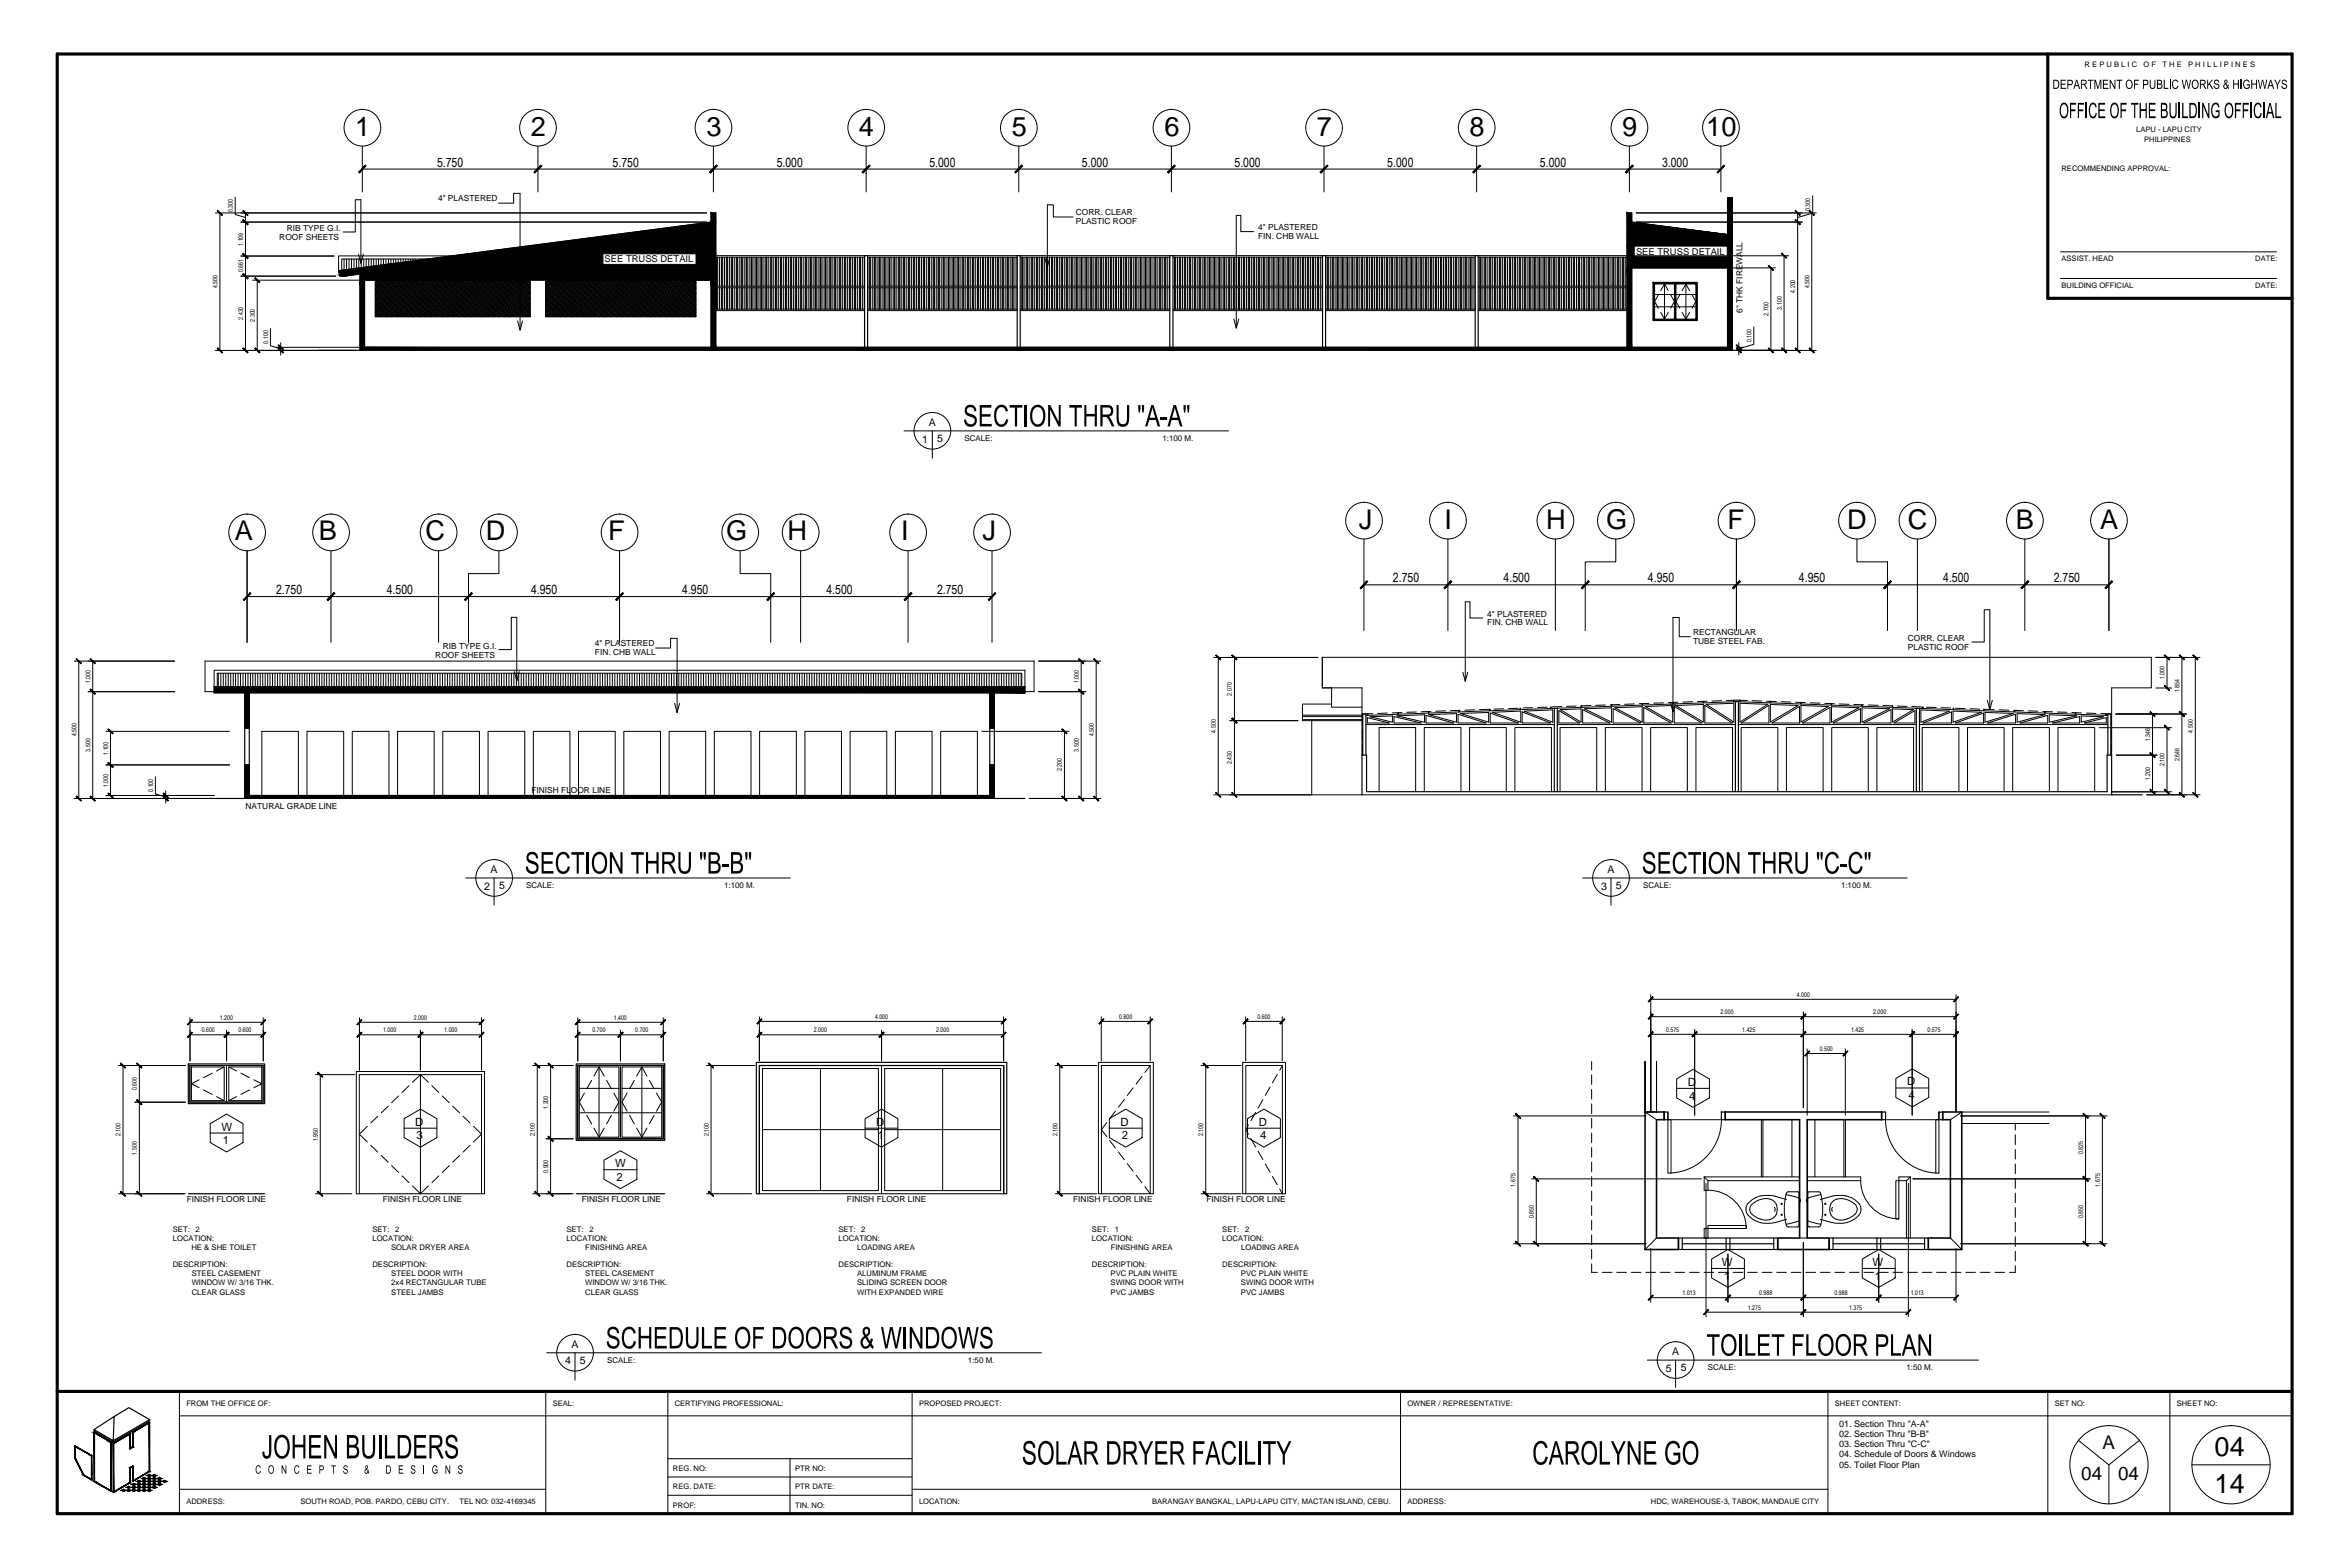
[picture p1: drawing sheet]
<svg xmlns="http://www.w3.org/2000/svg" width="762mm" height="508mm" viewBox="0 0 762 508" stroke-linecap="round" stroke-linejoin="round" font-family="sans-serif">
<defs><g id="words">
<g font-size="8.8">
<text x="115.2" y="44.1">1</text>
<text x="172.1" y="44.1">2</text>
<text x="229" y="44.1">3</text>
<text x="278.5" y="44.1">4</text>
<text x="328.1" y="44.1">5</text>
<text x="377.5" y="44.1">6</text>
<text x="427" y="44.1">7</text>
<text x="476.5" y="44.1">8</text>
<text x="526" y="44.1">9</text>
<text x="553.3" y="44.1">10</text>
<text x="440.6" y="171.4">J</text>
<text x="468.4" y="171.4">I</text>
<text x="501.3" y="171.4">H</text>
<text x="520.8" y="171.4">G</text>
<text x="560.2" y="171.4">F</text>
<text x="598.9" y="171.4">D</text>
<text x="618.6" y="171.4">C</text>
<text x="653.6" y="171.4">B</text>
<text x="681" y="171.4">A</text>
<text x="76.1" y="174.9">A</text>
<text x="103.3" y="174.9">B</text>
<text x="138" y="174.9">C</text>
<text x="157.5" y="174.9">D</text>
<text x="197.2" y="174.9">F</text>
<text x="235.5" y="174.9">G</text>
<text x="255.4" y="174.9">H</text>
<text x="292.2" y="174.9">I</text>
<text x="318.5" y="174.9">J</text>
<text x="718.1" y="472">04</text>
<text x="718.1" y="484.1">14</text>
</g>
<g font-size="6.1">
<text x="681.8" y="469.6">A</text>
<text x="674.8" y="479.7">04</text>
<text x="686.8" y="479.7">04</text>
</g>
<g font-size="4.1">
<text x="141.7" y="54">5.750</text>
<text x="198.6" y="54">5.750</text>
<text x="251.9" y="54">5.000</text>
<text x="301.3" y="54">5.000</text>
<text x="350.8" y="54">5.000</text>
<text x="400.3" y="54">5.000</text>
<text x="449.8" y="54">5.000</text>
<text x="499.3" y="54">5.000</text>
<text x="538.9" y="54">3.000</text>
<text x="451.7" y="188.8">2.750</text>
<text x="487.6" y="188.8">4.500</text>
<text x="534.3" y="188.8">4.950</text>
<text x="583.3" y="188.8">4.950</text>
<text x="630.1" y="188.8">4.500</text>
<text x="666" y="188.8">2.750</text>
<text x="89.5" y="192.6">2.750</text>
<text x="125.4" y="192.6">4.500</text>
<text x="172.2" y="192.6">4.950</text>
<text x="221.2" y="192.6">4.950</text>
<text x="268" y="192.6">4.500</text>
<text x="303.8" y="192.6">2.750</text>
</g>
<g font-size="3.7">
<text x="547.3" y="352">D</text>
<text x="618.4" y="351.9">D</text>
<text x="547.7" y="356.5">4</text>
<text x="618.8" y="356.3">4</text>
<text x="134.6" y="364.9">D</text>
<text x="284.1" y="364.9">D</text>
<text x="363.3" y="364.9">D</text>
<text x="408.1" y="364.9">D</text>
<text x="71.8" y="366.5">W</text>
<text x="72.2" y="371">1</text>
<text x="135.1" y="369.4">3</text>
<text x="284.6" y="369.4">1</text>
<text x="363.8" y="369.4">2</text>
<text x="408.6" y="369.4">4</text>
<text x="199.5" y="378.4">W</text>
<text x="200" y="382.9">2</text>
<text x="558.3" y="410.4">W</text>
<text x="607.2" y="410.4">W</text>
<text x="559.1" y="414.9">1</text>
<text x="608" y="414.9">1</text>
</g>
<g font-size="3.4">
<text x="299.1" y="143.5">1</text>
<text x="301.1" y="138.2">A</text>
<text x="303.9" y="143.4">5</text>
<text x="159.1" y="283.1">A</text>
<text x="521.2" y="283.1">A</text>
<text x="157" y="288.4">2</text>
<text x="161.8" y="288.3">5</text>
<text x="519.1" y="288.4">3</text>
<text x="524" y="288.3">5</text>
<text x="185.3" y="437.1">A</text>
<text x="183.2" y="442.3">4</text>
<text x="188.1" y="442.2">5</text>
<text x="542.2" y="439.4">A</text>
<text x="540.1" y="444.7">5</text>
<text x="545" y="444.6">5</text>
</g>
<g font-size="3">
<text x="530.5" y="82.6">SEE TRUSS DETAIL</text>
<text x="196.1" y="85.1">SEE TRUSS DETAIL</text>
</g>
<g font-size="2.9">
<text x="596.4" y="462.5">01. Section Thru &quot;A-A&quot;</text>
<text x="596.4" y="465.8">02. Section Thru &quot;B-B&quot;</text>
<text x="596.4" y="469.2">03. Section Thru &quot;C-C&quot;</text>
<text x="596.4" y="472.5">04. Schedule of Doors &amp; Windows</text>
<text x="596.4" y="475.8">05. Toilet Floor Plan</text>
</g>
<g font-size="2.7">
<text x="142" y="65.2">4&quot; PLASTERED</text>
<text x="348.8" y="69.8">CORR. CLEAR</text>
<text x="90.6" y="77.8">ROOF SHEETS</text>
<text x="93" y="75">RIB TYPE G.I.</text>
<text x="348.8" y="72.7">PLASTIC ROOF</text>
<text x="408" y="74.6">4&quot; PLASTERED</text>
<text x="408" y="77.5">FIN. CHB WALL</text>
<text x="565" y="101.4" transform="rotate(-90 565 101.4)">6&quot; THK FIREWALL</text>
<text x="482.3" y="199.9">4&quot; PLASTERED</text>
<text x="482.3" y="202.8">FIN. CHB WALL</text>
<text x="192.9" y="209.5">4&quot; PLASTERED</text>
<text x="549" y="205.9">RECTANGULAR</text>
<text x="549" y="208.8">TUBE STEEL FAB.</text>
<text x="618.6" y="207.8">CORR. CLEAR</text>
<text x="141.2" y="213.2">ROOF SHEETS</text>
<text x="143.6" y="210.3">RIB TYPE G.I.</text>
<text x="192.9" y="212.4">FIN. CHB WALL</text>
<text x="618.6" y="210.7">PLASTIC ROOF</text>
<text x="172.4" y="257.1">FINISH FLOOR LINE</text>
<text x="79.6" y="262.3">NATURAL GRADE LINE</text>
<text x="60.6" y="389.8">FINISH FLOOR LINE</text>
<text x="124.1" y="389.8">FINISH FLOOR LINE</text>
<text x="188.6" y="389.8">FINISH FLOOR LINE</text>
<text x="274.6" y="389.8">FINISH FLOOR LINE</text>
<text x="348" y="389.8">FINISH FLOOR LINE</text>
<text x="391.2" y="389.8">FINISH FLOOR LINE</text>
</g>
<g font-size="2.6">
<text x="312.7" y="142.9">SCALE:</text>
<text x="376.9" y="143">1:100 M.</text>
<text x="170.6" y="287.8">SCALE:</text>
<text x="234.8" y="287.9">1:100 M.</text>
<text x="532.8" y="287.8">SCALE:</text>
<text x="597" y="287.9">1:100 M.</text>
<text x="196.9" y="441.7">SCALE:</text>
<text x="313.9" y="441.9">1:50 M.</text>
<text x="553.8" y="444.1">SCALE:</text>
<text x="618.2" y="444.2">1:50 M.</text>
</g>
<g font-size="2.5">
<text x="676" y="21.8">R E P U B L I C</text>
<text x="695.1" y="21.8">O F</text>
<text x="701.2" y="21.8">T H E</text>
<text x="709.5" y="21.8">P H I L L I P I N E S</text>
<text x="692.7" y="42.9">LAPU - LAPU CITY</text>
<text x="695.3" y="45.9">PHILIPPINES</text>
<text x="668.5" y="55.6">RECOMMENDING APPROVAL:</text>
<text x="668.5" y="84.7">ASSIST. HEAD</text>
<text x="731.3" y="84.7">DATE:</text>
<text x="668.5" y="93.2">BUILDING OFFICIAL</text>
<text x="731.3" y="93.2">DATE:</text>
<text x="56" y="399.4">SET:</text>
<text x="63.4" y="399.4">2</text>
<text x="120.7" y="399.4">SET:</text>
<text x="128.2" y="399.4">2</text>
<text x="183.7" y="399.4">SET:</text>
<text x="191.1" y="399.4">2</text>
<text x="271.9" y="399.4">SET:</text>
<text x="279.2" y="399.4">2</text>
<text x="354" y="399.4">SET:</text>
<text x="361.5" y="399.4">1</text>
<text x="396.3" y="399.4">SET:</text>
<text x="403.7" y="399.4">2</text>
<text x="56" y="402.2">LOCATION:</text>
<text x="62.1" y="405.2">HE &amp; SHE TOILET</text>
<text x="120.7" y="402.2">LOCATION:</text>
<text x="126.8" y="405.2">SOLAR DRYER AREA</text>
<text x="183.7" y="402.2">LOCATION:</text>
<text x="189.8" y="405.2">FINISHING AREA</text>
<text x="271.9" y="402.2">LOCATION:</text>
<text x="277.9" y="405.2">LOADING AREA</text>
<text x="354" y="402.2">LOCATION:</text>
<text x="360.1" y="405.2">FINISHING AREA</text>
<text x="396.3" y="402.2">LOCATION:</text>
<text x="402.4" y="405.2">LOADING AREA</text>
<text x="56" y="410.8">DESCRIPTION:</text>
<text x="62.2" y="413.8">STEEL CASEMENT</text>
<text x="120.7" y="410.8">DESCRIPTION:</text>
<text x="126.9" y="413.8">STEEL DOOR WITH</text>
<text x="183.7" y="410.8">DESCRIPTION:</text>
<text x="189.8" y="413.8">STEEL CASEMENT</text>
<text x="271.9" y="410.8">DESCRIPTION:</text>
<text x="277.9" y="413.8">ALUMINUM FRAME</text>
<text x="354" y="410.8">DESCRIPTION:</text>
<text x="360.1" y="413.8">PVC PLAIN WHITE</text>
<text x="396.3" y="410.8">DESCRIPTION:</text>
<text x="402.4" y="413.8">PVC PLAIN WHITE</text>
<text x="62.2" y="416.7">WINDOW W/ 3/16 THK.</text>
<text x="62.2" y="419.7">CLEAR GLASS</text>
<text x="126.9" y="416.7">2x4 RECTANGULAR TUBE</text>
<text x="126.9" y="419.7">STEEL JAMBS</text>
<text x="189.8" y="416.7">WINDOW W/ 3/16 THK.</text>
<text x="189.8" y="419.7">CLEAR GLASS</text>
<text x="277.9" y="416.7">SLIDING SCREEN DOOR</text>
<text x="277.9" y="419.7">WITH EXPANDED WIRE</text>
<text x="360.1" y="416.7">SWING DOOR WITH</text>
<text x="360.1" y="419.7">PVC JAMBS</text>
<text x="402.4" y="416.7">SWING DOOR WITH</text>
<text x="402.4" y="419.7">PVC JAMBS</text>
<text x="60.4" y="455.9">FROM THE OFFICE OF:</text>
<text x="179.2" y="455.9">SEAL:</text>
<text x="218.8" y="455.9">CERTIFYING PROFESSIONAL:</text>
<text x="298" y="455.9">PROPOSED PROJECT:</text>
<text x="456.4" y="455.9">OWNER / REPRESENTATIVE:</text>
<text x="595" y="455.9">SHEET CONTENT:</text>
<text x="666.3" y="455.9">SET NO:</text>
<text x="705.8" y="455.9">SHEET NO:</text>
<text x="218.2" y="476.8">REG. NO:</text>
<text x="257.8" y="476.8">PTR NO:</text>
<text x="218.2" y="482.8">REG. DATE:</text>
<text x="257.8" y="482.8">PTR DATE:</text>
<text x="60.4" y="487.6">ADDRESS:</text>
<text x="97.5" y="487.6">SOUTH ROAD, POB. PARDO, CEBU CITY.</text>
<text x="149" y="487.6">TEL NO: 032-4169345</text>
<text x="218.2" y="488.7">PROF:</text>
<text x="257.8" y="488.7">TIN. NO:</text>
<text x="298" y="487.6">LOCATION:</text>
<text x="373.6" y="487.6">BARANGAY BANGKAL, LAPU-LAPU CITY, MACTAN ISLAND, CEBU.</text>
<text x="456.4" y="487.6">ADDRESS:</text>
<text x="535.3" y="487.6">HDC, WAREHOUSE-3, TABOK, MANDAUE CITY</text>
</g>
<g font-size="2.1">
<text x="75.5" y="68.9" transform="rotate(-90 75.5 68.9)">0.300</text>
<text x="587" y="68.4" transform="rotate(-90 587 68.4)">0.300</text>
<text x="78.8" y="79.7" transform="rotate(-90 78.8 79.7)">1.109</text>
<text x="78.8" y="88.3" transform="rotate(-90 78.8 88.3)">0.661</text>
<text x="70.5" y="93.4" transform="rotate(-90 70.5 93.4)">4.500</text>
<text x="582.1" y="94.9" transform="rotate(-90 582.1 94.9)">4.200</text>
<text x="586.7" y="93.4" transform="rotate(-90 586.7 93.4)">4.500</text>
<text x="577.7" y="100.4" transform="rotate(-90 577.7 100.4)">3.100</text>
<text x="78.8" y="103.7" transform="rotate(-90 78.8 103.7)">2.430</text>
<text x="82.6" y="104.3" transform="rotate(-90 82.6 104.3)">2.300</text>
<text x="573.4" y="102.3" transform="rotate(-90 573.4 102.3)">2.700</text>
<text x="86.9" y="111.4" transform="rotate(-90 86.9 111.4)">0.100</text>
<text x="567.9" y="110.9" transform="rotate(-90 567.9 110.9)">0.100</text>
<text x="29.3" y="221.5" transform="rotate(-90 29.3 221.5)">1.000</text>
<text x="349.8" y="221.5" transform="rotate(-90 349.8 221.5)">1.000</text>
<text x="701.9" y="220.2" transform="rotate(-90 701.9 220.2)">1.000</text>
<text x="399.5" y="225.5" transform="rotate(-90 399.5 225.5)">2.070</text>
<text x="706.7" y="224.5" transform="rotate(-90 706.7 224.5)">1.854</text>
<text x="24.8" y="238.7" transform="rotate(-90 24.8 238.7)">4.500</text>
<text x="354.7" y="238.7" transform="rotate(-90 354.7 238.7)">4.500</text>
<text x="394.3" y="237.5" transform="rotate(-90 394.3 237.5)">4.500</text>
<text x="711.1" y="237.5" transform="rotate(-90 711.1 237.5)">4.500</text>
<text x="29.3" y="243.7" transform="rotate(-90 29.3 243.7)">3.500</text>
<text x="35.1" y="244.7" transform="rotate(-90 35.1 244.7)">1.100</text>
<text x="349.8" y="243.7" transform="rotate(-90 349.8 243.7)">3.500</text>
<text x="697.2" y="240.3" transform="rotate(-90 697.2 240.3)">1.346</text>
<text x="344.4" y="250.1" transform="rotate(-90 344.4 250.1)">2.200</text>
<text x="399.5" y="247.8" transform="rotate(-90 399.5 247.8)">2.430</text>
<text x="701.9" y="248.4" transform="rotate(-90 701.9 248.4)">2.100</text>
<text x="706.7" y="246.7" transform="rotate(-90 706.7 246.7)">2.646</text>
<text x="35.1" y="255.1" transform="rotate(-90 35.1 255.1)">1.000</text>
<text x="49.6" y="256.7" transform="rotate(-90 49.6 256.7)">0.100</text>
<text x="697.2" y="252.9" transform="rotate(-90 697.2 252.9)">1.200</text>
<text x="582.6" y="323.2">4.000</text>
<text x="557.9" y="328.8">2.000</text>
<text x="607.4" y="328.8">2.000</text>
<text x="65.4" y="334.7">0.600</text>
<text x="71.3" y="330.7">1.200</text>
<text x="77.3" y="334.7">0.600</text>
<text x="124.3" y="334.7">1.000</text>
<text x="134.2" y="330.7">2.000</text>
<text x="144.1" y="334.7">1.000</text>
<text x="192.1" y="334.7">0.700</text>
<text x="199" y="330.7">1.400</text>
<text x="206" y="334.7">0.700</text>
<text x="263.9" y="334.7">2.000</text>
<text x="283.7" y="330.4">4.000</text>
<text x="303.5" y="334.7">2.000</text>
<text x="362.9" y="330.4">0.800</text>
<text x="407.7" y="330.4">0.600</text>
<text x="540.2" y="334.5">0.575</text>
<text x="565" y="334.5">1.425</text>
<text x="600.2" y="334.5">1.425</text>
<text x="625" y="334.5">0.575</text>
<text x="590.1" y="340.8">0.500</text>
<text x="44.4" y="353.5" transform="rotate(-90 44.4 353.5)">0.600</text>
<text x="177.8" y="359.5" transform="rotate(-90 177.8 359.5)">1.200</text>
<text x="39.1" y="368.3" transform="rotate(-90 39.1 368.3)">2.100</text>
<text x="103.1" y="369.9" transform="rotate(-90 103.1 369.9)">1.950</text>
<text x="173.5" y="368.3" transform="rotate(-90 173.5 368.3)">2.100</text>
<text x="229.8" y="368.3" transform="rotate(-90 229.8 368.3)">2.100</text>
<text x="342.9" y="368.3" transform="rotate(-90 342.9 368.3)">2.100</text>
<text x="390.2" y="368.3" transform="rotate(-90 390.2 368.3)">2.100</text>
<text x="44.4" y="374.3" transform="rotate(-90 44.4 374.3)">1.500</text>
<text x="675.5" y="374.1" transform="rotate(-90 675.5 374.1)">0.825</text>
<text x="177.8" y="380.2" transform="rotate(-90 177.8 380.2)">0.900</text>
<text x="491.5" y="384.7" transform="rotate(-90 491.5 384.7)">1.675</text>
<text x="680.9" y="384.7" transform="rotate(-90 680.9 384.7)">1.675</text>
<text x="497.4" y="394.8" transform="rotate(-90 497.4 394.8)">0.850</text>
<text x="675.5" y="394.8" transform="rotate(-90 675.5 394.8)">0.850</text>
<text x="545.6" y="419.9">1.013</text>
<text x="570.4" y="419.9">0.988</text>
<text x="594.8" y="419.9">0.988</text>
<text x="619.6" y="419.9">1.013</text>
<text x="566.8" y="424.6">1.275</text>
<text x="599.6" y="424.6">1.375</text>
</g>
</g></defs>
<!-- layer: p-4 -->
<g fill="none" stroke="#000" stroke-width=".38">
<path d="M118.2 90.8h112.4v21.8h-112.4zM529.1 86.9h31.1v25.7h-31.1zM536 91.6h14.3v12.3h-14.3zM103.2 113.6h13.5v-24.8l-6.4 .7v-.3h-.3v-1l-.2 .1v-.6l120.8-15.7v-3h1.5v43.6h295.5v-43.6h1.5v3l31.1 4.1v-12h1.5v49.5h17.7M280.3 112.6v-29.7h1v29.7M329.8 112.6v-29.7h1v29.7M379.3 112.6v-29.7h1v29.7M428.9 112.6v-29.7h.9v29.7M478.3 112.6v-29.7h1v29.7M79.3 236.1h1.5M80.8 224.6h240.1v33.3h-240.1zM320.9 236.1h1.5"/>
<path d="M431.8 223v.4M69.4 258.9h9.9v-34.3h-9.9v-2h262.9v2h-9.9v34.3h9.9M79.3 248h1.5M320.9 248h1.5M441.6 257.7v-12.9h1.5v11.9h240.1v-11.9h1.5v12.9h9.9M441.9 244.8v-13.3h1v13.3M504 256.7v-27.1h1v27.1M562.7 256.7v-29.2h1v29.2M621.4 256.7v-27.1h1v27.1M683.5 244.8v-13.3h1v13.3M61.1 344.9h24.7v12.9h-24.7zM186.8 344.9h28.7v24.8h-28.7z"/>
<path d="M245.3 344.4h81.1v42.6h-.9v-41.6h-79.3v41.6h-.9zM539.6 360.5h1.2v2.5h-1.2zM558.2 360.5h1.2v2.5h-1.2zM610.1 360.5h1.3v2.5h-1.3zM628.7 360.5h1.2v2.5h-1.2zM61.1 387h24.7M186.8 387h28.7M544.3 401.3h32.1v3.8h-32.1zM544.3 401.3v3.8M545.5 401.3v3.8M545.5 403.2h29.7M559.7 401.3v3.8"/>
<path d="M560.9 401.3v3.8M575.2 401.3v3.8M576.4 401.3v3.8M593.1 401.3h32.2v3.8h-32.2zM594.4 403.2h29.6M594.4 401.3v3.8M608.6 401.3v3.8M609.8 401.3v3.8M624 401.3v3.8"/>
</g>
<!-- layer: 0 -->
<g fill="none" stroke="#000" stroke-width=".32">
<path d="M117 64.8v20.5M168.6 62.7v44.3M339.6 66.4v20.2M400.9 69.8v36.6M116.2 82.4l.8 2.9 .8-2.9M338.8 83.6l.8 3 .8-3M167.8 104l.8 3 .8-3M400.1 103.4l.8 3 .8-3M475.1 195.1v25.8M645.2 197.7v32.3M166.8 217.7l.8 3 .8-3M167.6 200.1v20.6"/>
<path d="M219.6 207v24M474.3 217.9l.8 3 .8-3M542.5 200.2v30.6M218.8 228l.8 3 .8-3M443.4 231.4h.2v.5h-.2zM453.2 231h.2l.1 .5h-.2zM463.1 230.7h.3v.4l-.2 .1zM473 230.3h.3v.5h-.3zM483 229.9h.2v.5h-.2zM492.8 229.6h.2l.1 .4-.2 .1zM502.7 229.2h.2v.5h-.2zM512.6 228.8h.2v.5h-.2z"/>
<path d="M522.5 228.5l.2 .4-.2 .1zM532.4 228.1h.2l.1 .5h-.3zM541.7 227.8l.8 3 .8-3M542.3 227.7h.2v.5h-.2zM552.2 227.4h.2v.4l-.2 .1zM562.1 227h.2v.5h-.2zM564.1 227h.2v.5h-.2zM574 227.4h.2l-.1 .5-.2-.1zM583.9 227.7l.1 .5h-.2zM593.7 228.1h.3v.5h-.3zM603.6 228.5h.3l-.1 .5zM613.6 228.8h.2l-.1 .5h-.2z"/>
<path d="M623.4 229.2h.2v.5h-.2zM633.3 229.6h.2v.5l-.2-.1zM643.2 229.9h.2v.5h-.2zM644.4 227.1l.8 2.9 .8-2.9M653.1 230.3l.2 .5h-.2zM663 230.7h.2v.5l-.2-.1zM672.9 231h.2v.5h-.2zM682.8 231.4h.2v.5h-.2zM447.2 256.7v-20.8h11.8v20.8M461.8 256.7v-20.8h11.9v20.8M476.5 256.7v-20.8h11.9v20.8M491.2 256.7v-20.8h11.9v20.8"/>
<path d="M505.9 256.7v-20.8h11.9v20.8M520.5 256.7v-20.8h11.9v20.8M535.2 256.7v-20.8h11.9v20.8M549.9 256.7v-20.8h11.9v20.8M564.6 256.7v-20.8h11.9v20.8M579.3 256.7v-20.8h11.9v20.8M594 256.7v-20.8h11.8v20.8M608.6 256.7v-20.8h11.9v20.8M623.3 256.7v-20.8h11.9v20.8M638 256.7v-20.8h11.8v20.8M652.6 256.7v-20.8h11.9v20.8M667.3 256.7v-20.8h11.9v20.8"/>
<path d="M24.2 468.7l5.6 3.2v8l-2.8-1.6-2.8-5.6zM24.4 469l5.2 3v7.6l-2.5-1.5-2.7-5.5zM30.5 464.3l5.5 3.2v16l-5.5-3.2zM30.7 464.6l5.2 3v15.6l-5.2-3zM36.7 467.9l5.6-3.3v4.9l.7-.4v-4.8l5.5-3.3v16.1l-5.5 3.2v-4.8l-.7 .4v4.8l-5.6 3.2zM36.9 467.9l5.2-3v4.9l1.1-.6v-4.9l5.2-3v15.7l-5.2 3v-4.8l-1.1 .6v4.8l-5.2 3zM46 479.3l.7-.4 .7 .4-.7 .4zM47.7 478.4l.7-.4 .7 .4-.7 .3zM47.7 479.3l.7-.4 .7 .4-.7 .4zM49.3 478.4l.8-.4 .6 .4-.6 .3zM49.3 479.3l.8-.4 .6 .4-.6 .4zM51 479.3l.7-.4 .7 .4-.7 .4z"/>
<path d="M39.4 483.2l.7-.4 .6 .4-.6 .4zM41 483.2l.7-.4 .7 .4-.7 .4zM42.7 481.2l.7-.3 .7 .3-.7 .5zM42.7 482.2l.7-.4 .7 .4-.7 .4zM42.7 483.2l.7-.4 .7 .4-.7 .4zM44.4 480.3l.7-.4 .6 .4-.6 .4zM44.4 481.2l.7-.3 .6 .3-.6 .5zM44.4 482.2l.7-.4 .6 .4-.6 .4zM44.4 483.2l.7-.4 .6 .4-.6 .4zM46 480.3l.7-.4 .7 .4-.7 .4zM46 481.2l.7-.3 .7 .3-.7 .5zM46 482.2l.7-.4 .7 .4-.7 .4z"/>
<path d="M46 483.2l.7-.4 .7 .4-.7 .4zM47.7 480.3l.7-.4 .7 .4-.7 .4zM47.7 481.2l.7-.3 .7 .3-.7 .5zM47.7 482.2l.7-.4 .7 .4-.7 .4zM47.7 483.2l.7-.4 .7 .4-.7 .4zM49.3 480.3l.8-.4 .6 .4-.6 .4zM49.3 481.2l.8-.3 .6 .3-.6 .5zM49.3 482.2l.8-.4 .6 .4-.6 .4zM51 480.3l.7-.4 .7 .4-.7 .4zM51 481.2l.7-.3 .7 .3-.7 .5zM52.7 480.3l.7-.4 .7 .4-.7 .4z"/>
</g>
<!-- layer: hatch -->
<g fill="none" stroke="#000" stroke-width=".32">
<path d="M111.6 84v3.5M112.4 84v3.4M113.2 84v3.3M114 84v3.2M114.8 84v3.1M115.6 84v3M116.3 84v2.9M117.2 84v2.8M118 84v2.7M118.8 84v2.6M119.6 84v2.5M120.4 84v2.4"/>
<path d="M121.2 84v2.3M121.7 99.4l8.5-8.6 3.2 11.9M121.7 99l1 3.7M121.7 97.2l1.5 5.5M121.7 95.4l1.9 7.3M121.7 93.5l2.4 9.2M121.7 91.7l2.9 11M121.7 99.8l10.9 2.9M121.7 99.3l12.7 3.4M121.7 98.8l14.5 3.9M121.7 98.3l16.3 4.4M121.7 97.8l18.1 4.9"/>
<path d="M121.7 97.3l20 5.4M121.7 96.8l21.8 5.9M121.7 96.3l23.6 6.4M121.7 95.9l25.5 6.8M121.7 95.4l27.3 7.3M121.7 94.9l29.1 7.8M121.7 94.4l30.9 8.3M121.7 92.9l36.4 9.8M121.7 92.4l38.2 10.3M121.7 92l40 10.7M121.7 91.5l41.8 11.2M121.7 91l43.7 11.7"/>
<path d="M121.9 90.8l3.2 11.9M122 84v2.2M122.2 90.8l-.5 .6M122.4 90.8l3.2 11.9M122.7 84v2M122.9 90.8l44.3 11.9M122.9 90.8l-1.2 1.3M122.9 90.8l3.2 11.9M123.4 90.8l3.1 11.9M123.5 84v2M123.6 90.8l-1.9 1.9M123.9 90.8l3.2 11.9 11.8-11.9"/>
<path d="M124.3 90.8l-2.6 2.6 34.6 9.3M124.3 90.8l3.3 11.9M124.3 84v1.8M124.7 90.8l44.3 11.9M124.9 90.8l3.1 11.9M124.9 90.8l-3.2 3.3M125.2 84v1.8M125.3 90.8l3.2 11.9M125.6 90.8l-3.9 3.9M125.8 90.8l3.2 11.9M126 84v1.6M126.3 90.8l-4.6 4.6"/>
<path d="M126.3 90.8l3.2 11.9M126.5 90.8l44.3 11.9M126.8 84v1.5M126.8 90.8l3.2 11.9M126.9 90.8l-5.2 5.2M127.3 90.8l3.2 11.9M127.6 90.8l-5.9 5.9M127.6 84v1.5M127.8 90.8l3.2 11.9M128.2 90.8l-6.5 6.6M128.3 84v1.3M128.7 90.8l3.2 11.9"/>
<path d="M128.9 90.8l-7.2 7.2M129.1 84v1.2M129.3 90.8l3.1 11.9M129.6 90.8l-7.9 7.9M129.7 90.8l3.2 11.9M129.9 84v1.1M130.1 90.8l41.8 11.2M130.7 90.8l3.2 11.9M130.7 84v1M130.9 90.8l-9.2 9.3M131.2 90.8l3.2 11.9M131.5 84v.9"/>
<path d="M131.6 90.8l-9.9 9.9M131.7 90.8l3.2 11.9M132 90.8l39.9 10.7M132.2 90.8l3.2 11.9M132.3 90.8l-10.6 10.6M132.3 84v.8M132.6 90.8l3.3 11.9M132.9 90.8l-11.2 11.3M133.2 90.8l3.2 11.9 11.9-11.9 3.2 11.9M133.2 84v.7M133.8 90.8l38.1 10.2M133.9 84v.6"/>
<path d="M134.1 90.8l3.2 11.9M134.3 90.8l-11.9 11.9M134.6 90.8l3.2 11.9M134.7 84v.5M134.9 90.8l-11.9 11.9M135.1 90.8l3.2 11.9M135.5 84v.4M135.6 90.8l-11.9 11.9M136.1 90.8l3.1 11.9M136.2 90.8l-11.8 11.9M136.3 84v.3M136.6 90.8l3.1 11.9 11.9-11.9"/>
<path d="M136.9 90.8l-11.9 11.9M137 90.8l3.2 11.9M137.1 84v.2M137.4 90.8l34.5 9.3M137.9 84v.1M138 90.8l3.2 11.9M138.2 90.8l-11.8 11.9M138.5 90.8l3.2 11.9M138.7 84h.1M139 90.8l3.2 11.9M139.2 90.8l32.7 8.8M139.5 90.8l3.2 11.9"/>
<path d="M139.6 90.8l-11.9 11.9M140 90.8l3.2 11.9M140.3 90.8l-11.9 11.9M140.5 90.8l3.2 11.9M140.9 90.8l-11.9 11.9M140.9 90.8l3.3 11.9M141.1 90.8l30.8 8.3M141.4 90.8l3.2 11.9M141.6 90.8l-11.9 11.9M141.9 90.8l3.2 11.9M142.3 90.8l-11.9 11.9M142.4 90.8l3.2 11.9"/>
<path d="M142.9 90.8l29 7.8M142.9 90.8l-11.9 11.9M142.9 90.8l3.2 11.9M143.4 90.8l3.2 11.9M143.6 90.8l-11.9 11.9M143.9 90.8l3.1 11.9 11.9-11.9M144.2 90.8l-11.8 11.9M144.4 90.8l3.1 11.9M144.7 90.8l27.2 7.3M144.9 90.8l3.2 11.9M144.9 90.8l-11.9 11.9M145.3 90.8l3.2 11.9"/>
<path d="M145.6 90.8l-11.9 11.9M145.9 90.8l3.1 11.9M146.3 90.8l-11.9 11.9M146.3 90.8l3.2 11.9M146.5 90.8l25.4 6.8M146.8 90.8l3.2 11.9M146.9 90.8l-11.8 11.9M147.3 90.8l3.2 11.9M147.6 90.8l-11.9 11.9M147.8 90.8l3.2 11.9M148.4 90.8l23.5 6.3-5.5 5.6M148.8 90.8l3.1 11.9"/>
<path d="M148.9 90.8l-11.9 11.9M149.2 90.8l3.3 11.9M149.6 90.8l-11.9 11.9M149.7 90.8l3.2 11.9M150.2 90.8l21.7 5.8M150.2 90.8l3.2 11.9M150.3 90.8l-11.9 11.9M150.7 90.8l3.2 11.9M150.9 90.8l-11.9 11.9M151.2 90.8l3.2 11.9-32.7-8.8M151.7 90.8l3.2 11.9M152 90.8l19.9 5.4"/>
<path d="M152.7 90.8l3.1 11.9M152.9 90.8l-11.9 11.9M153.2 90.8l3.2 11.9 11.8-11.9M153.8 90.8l18.1 4.9M154.1 90.8l3.2 11.9M154.3 90.8l-11.9 11.9M154.6 90.8l3.2 11.9M154.9 90.8l-11.8 11.9M155.1 90.8l3.2 11.9M155.6 90.8l16.3 4.4-7.5 7.5M156.1 90.8l3.2 11.9M156.3 90.8l-11.9 11.9"/>
<path d="M156.6 90.8l3.2 11.9M156.9 90.8l-11.9 11.9M157.1 90.8l3.1 11.9M157.5 90.8l14.4 3.9M157.5 90.8l3.3 11.9M157.6 90.8l-11.9 11.9M158 90.8l3.2 11.9M158.3 90.8l-11.9 11.9M158.6 90.8l3.1 11.9M159 90.8l3.2 11.9M159.3 90.8l12.6 3.4M159.5 90.8l3.2 11.9"/>
<path d="M159.6 90.8l-11.9 11.9M160 90.8l3.2 11.9M160.2 90.8l-11.8 11.9M160.5 90.8l3.2 11.9M160.9 90.8l-11.9 11.9M161 90.8l3.1 11.9M161.1 90.8l10.8 2.9M161.5 90.8l3.1 11.9M161.6 90.8l-11.9 11.9M161.9 90.8l3.2 11.9M162.3 90.8l-11.9 11.9M162.4 90.8l3.2 11.9"/>
<path d="M162.9 90.8l-11.8 11.9M162.9 90.8l3.2 11.9M162.9 90.8l9 2.4M163.4 90.8l3.2 11.9M163.6 90.8l-11.9 11.9M163.9 90.8l3.2 11.9 4.8-4.9M164.3 90.8l-11.9 11.9M164.4 90.8l3.2 11.9M164.7 90.8l7.2 1.9M164.9 90.8l3.2 11.9M164.9 90.8l-11.9 11.9M165.4 90.8l3.1 11.9"/>
<path d="M165.6 90.8l-11.9 11.9M165.8 90.8l3.3 11.9M166.3 90.8l-11.9 11.9M166.3 90.8l3.2 11.9M166.6 90.8l5.3 1.4M166.8 90.8l3.2 11.9M166.9 90.8l-11.9 11.9M167.3 90.8l3.2 11.9M167.6 90.8l-11.9 11.9M167.8 90.8l3.2 11.9M168.3 90.8l3.2 11.9M168.4 90.8l3.5 1"/>
<path d="M168.8 90.8l3.1 11.7-43.6-11.7 3.2 11.9M168.9 90.8l-11.9 11.9M169.3 90.8l2.6 9.9M169.6 90.8l-11.9 11.9M169.8 90.8l2.1 8.1M170.3 90.8l-11.9 11.9M170.7 90.8l1.2 4.4M170.9 90.8l-11.8 11.9M171.2 90.8l.7 2.6M171.6 90.8l-11.9 11.9M171.7 90.8l.2 .8M171.9 91.1l-11.5 11.6"/>
<path d="M171.9 91.8l-10.8 10.9M171.9 92.5l-10.2 10.2M171.9 93.2l-9.5 9.5M171.9 93.8l-8.9 8.9M171.9 94.5l-8.2 8.2M171.9 95.8l-6.9 6.9M171.9 96.5l-6.2 6.2M171.9 98.5l-4.2 4.2M171.9 99.1l-3.5 3.6M171.9 99.8l-2.8 2.9M171.9 91.3l-1.7-.5 1.7 6.3M176.9 98.9l8-8.1 3.2 11.9"/>
<path d="M176.9 99.1l.9 3.6M176.9 95.5l1.9 7.2M176.9 93.7l2.4 9M176.9 91.8l2.9 10.9M176.9 99.9l10.3 2.8M176.9 99.4l12.1 3.3M176.9 99l14 3.7M176.9 98.5l15.8 4.2M176.9 97.9l17.6 4.8M176.9 97l21.2 5.7M176.9 96.5l23.1 6.2M176.9 96l24.9 6.7"/>
<path d="M176.9 95.5l26.7 7.2M176.9 95l28.6 7.7M176.9 94.6l30.4 8.1M176.9 94.1l32.2 8.6M176.9 93.1l35.8 9.6M176.9 92.6l37.7 10.1M176.9 92.1l39.5 10.6M176.9 91.6l41.3 11.1M176.9 91.1l43.1 11.6M176.9 90.8v.1M177.1 90.8l3.2 11.9M177.6 90.8l-.7 .7"/>
<path d="M178.1 90.8l3.1 11.9M178.3 90.8l-1.4 1.4M178.5 90.8l3.2 11.9M178.9 90.8l-2 2.1M179 90.8l3.2 11.9M179.3 90.8l44.4 11.9M179.5 90.8l3.2 11.9M179.6 90.8l-2.7 2.7 34 9.2M180 90.8l3.2 11.9M180.3 90.8l-3.4 3.4M180.5 90.8l3.2 11.9 11.9-11.9 3.2 11.9M180.9 90.8l-4 4.1"/>
<path d="M181 90.8l3.2 11.9M181.2 90.8l44.3 11.9M181.5 90.8l3.2 11.9M181.6 90.8l-4.7 4.7M182 90.8l3.1 11.9M182.3 90.8l-5.4 5.4M182.5 90.8l3.1 11.9M182.9 90.8l-6 6.1M182.9 90.8l3.2 11.9M183 90.8l42.7 11.5M183.4 90.8l3.2 11.9M183.6 90.8l-6.7 6.7 19.4 5.2-3.1-11.9"/>
<path d="M183.9 90.8l3.2 11.9M184.2 90.8l-7.3 7.4M184.4 90.8l3.2 11.9M184.8 90.8l40.9 11M185.4 90.8l3.2 11.9M185.6 90.8l-8.7 8.8M185.9 90.8l3.1 11.9M186.3 90.8l-9.4 9.4M186.4 90.8l3.1 11.9M186.6 90.8l39.1 10.4M186.8 90.8l3.2 11.9M186.9 90.8l-10 10.1"/>
<path d="M187.3 90.8l3.2 11.9M187.6 90.8l-10.7 10.7M187.8 90.8l3.2 11.9M188.3 90.8l-11.4 11.4M188.3 90.8l3.2 11.9M188.4 90.8l37.3 10M188.8 90.8l3.2 11.9M188.9 90.8l-11.8 11.9M189.3 90.8l3.2 11.9M189.6 90.8l-11.9 11.9M189.8 90.8l3.2 11.9M190.3 90.8l-11.9 11.9-1.5-5.4"/>
<path d="M190.3 90.8l3.1 11.9M190.3 90.8l35.4 9.5M190.8 90.8l3.1 11.9M190.9 90.8l-11.9 11.9M191.2 90.8l3.2 11.9 11.9-11.9M191.6 90.8l-11.9 11.9M191.7 90.8l3.2 11.9M192.1 90.8l33.6 9M192.2 90.8l3.2 11.9M192.2 90.8l-11.8 11.9M192.7 90.8l3.2 11.9M192.9 90.8l-11.9 11.9"/>
<path d="M193.6 90.8l-11.9 11.9M193.7 90.8l3.2 11.9M193.9 90.8l31.8 8.5M194.2 90.8l3.1 11.9M194.3 90.8l-11.9 11.9M194.7 90.8l3.1 11.9M194.9 90.8l-11.8 11.9M195.1 90.8l3.3 11.9 11.9-11.9M195.7 90.8l30 8-4 3.9M196.1 90.8l3.2 11.9M196.3 90.8l-11.9 11.9M196.6 90.8l3.2 11.9"/>
<path d="M196.9 90.8l-11.8 11.9M197.1 90.8l3.2 11.9M197.5 90.8l28.2 7.5M197.6 90.8l-11.9 11.9M197.6 90.8l3.2 11.9M198 90.8l3.3 11.9M198.3 90.8l-11.9 11.9M198.6 90.8l3.1 11.9 11.9-11.9M198.9 90.8l-11.9 11.9M199.1 90.8l3.1 11.9M199.4 90.8l26.3 7.1M199.5 90.8l3.2 11.9"/>
<path d="M199.6 90.8l-11.9 11.9M200 90.8l3.2 11.9M200.3 90.8l-11.9 11.9M200.5 90.8l3.2 11.9 11.9-11.9 3.2 11.9M200.9 90.8l-11.9 11.9M201 90.8l3.2 11.9M201.2 90.8l24.5 6.6M201.5 90.8l3.2 11.9M201.6 90.8l-11.9 11.9M202 90.8l3.2 11.9M202.3 90.8l-11.9 11.9M202.5 90.8l3.1 11.9"/>
<path d="M202.9 90.8l-11.8 11.9M203.4 90.8l3.2 11.9M203.6 90.8l-11.9 11.9M203.9 90.8l3.2 11.9M204.3 90.8l-11.9 11.9M204.4 90.8l3.2 11.9M204.8 90.8l20.9 5.6M205.4 90.8l3.2 11.9M205.6 90.8l-11.9 11.9M205.9 90.8l3.2 11.9M206.4 90.8l3.2 11.9M206.6 90.8l19.1 5.1"/>
<path d="M206.9 90.8l3.1 11.9M206.9 90.8l-11.9 11.9M207.4 90.8l3.1 11.9M207.6 90.8l-11.9 11.9M207.8 90.8l3.2 11.9 11.9-11.9M208.3 90.8l-11.9 11.9M208.3 90.8l3.2 11.9M208.5 90.8l17.2 4.6-7.3 7.3M208.8 90.8l3.2 11.9M208.9 90.8l-11.9 11.9M209.3 90.8l3.2 11.9M209.6 90.8l-11.9 11.9"/>
<path d="M209.8 90.8l3.2 11.9M210.3 90.8l3.2 11.9M210.3 90.8l15.4 4.1M210.7 90.8l3.2 11.9M210.9 90.8l-11.8 11.9M211.3 90.8l3.1 11.9 11.3-11.2M211.6 90.8l-11.9 11.9M211.7 90.8l3.2 11.9M212.1 90.8l13.6 3.6M212.2 90.8l3.2 11.9M212.3 90.8l-11.9 11.9M212.7 90.8l3.2 11.9"/>
<path d="M213 90.8l-11.9 11.9M213.2 90.8l3.2 11.9M213.7 90.8l3.2 11.9M213.9 90.8l11.8 3.1M214.2 90.8l3.2 11.9M214.3 90.8l-11.9 11.9M214.7 90.8l3.2 11.9M214.9 90.8l-11.9 11.9M215.2 90.8l3.1 11.9M215.7 90.8l10 2.7M216.1 90.8l3.2 11.9M216.3 90.8l-11.9 11.9"/>
<path d="M216.6 90.8l3.2 11.9M216.9 90.8l-11.8 11.9M217.1 90.8l3.2 11.9M217.6 90.8l8.1 2.1M217.6 90.8l-11.9 11.9M217.6 90.8l3.2 11.9M218.1 90.8l3.1 11.9M218.3 90.8l-11.9 11.9M218.6 90.8l3.2 11.9M218.9 90.8l-11.8 11.9M219 90.8l3.3 11.9M219.4 90.8l6.3 1.7"/>
<path d="M219.6 90.8l3.1 11.9M219.6 90.8l-11.9 11.9M220 90.8l3.2 11.9M220.3 90.8l-11.9 11.9M220.5 90.8l3.2 11.9 2-1.9M221.2 90.8l4.5 1.2M221.5 90.8l3.2 11.9M221.6 90.8l-11.9 11.9M222 90.8l3.2 11.9M222.3 90.8l-11.9 11.9M222.5 90.8l3.2 11.8M223.4 90.8l2.3 8.1"/>
<path d="M223.6 90.8l-11.9 11.9M224 90.8l1.7 6.3M224.3 90.8l-11.9 11.9M224.4 90.8l1.3 4.5M224.8 90.8l.9 .2M225.4 90.8l.3 .8M225.6 90.8l-11.9 11.9M225.7 93.5l-.8-2.7-11.8 11.9M225.7 92.1l-10.6 10.6M225.7 92.8l-10 9.9M225.7 93.5l-9.3 9.2M225.7 94.1l-8.6 8.6"/>
<path d="M225.7 94.8l-8 7.9M225.7 96.1l-6.7 6.6M225.7 96.8l-6 5.9M225.7 97.4l-5.3 5.3M225.7 98.1l-4.6 4.6M225.7 99.5l-3.3 3.2M225.7 96.9l-22.7-6.1 3.1 11.9M225.7 91.5l-2.7-.7 2.7 9.9M232.3 83.4v9.4M232.3 93.3v6.9M232.5 83.4v9.4M232.5 93.3v6.9"/>
<path d="M232.7 83.4v9.4M232.7 93.3v6.9M233.3 83.4v9.4M233.3 93.3v6.9M233.9 83.4v9.4M233.9 93.3v6.9M234.1 83.4v9.4M234.1 93.3v6.9M234.3 83.4v9.4M234.3 93.3v6.9M234.9 83.4v9.4M234.9 93.3v6.9"/>
<path d="M235.5 83.4v9.4M235.5 93.3v6.9M235.7 83.4v9.4M235.7 93.3v6.9M235.9 83.4v9.4M235.9 93.3v6.9M236.5 83.4v9.4M236.5 93.3v6.9M237.1 83.4v9.4M237.1 93.3v6.9M237.3 83.4v9.4M237.3 93.3v6.9"/>
<path d="M237.5 83.4v9.4M237.5 93.3v6.9M238.1 83.4v9.4M238.1 93.3v6.9M238.7 83.4v9.4M238.7 93.3v6.9M238.9 83.4v9.4M238.9 93.3v6.9M239.1 83.4v9.4M239.1 93.3v6.9M239.7 83.4v9.4M239.7 93.3v6.9"/>
<path d="M240.3 83.4v9.4M240.3 93.3v6.9M240.5 83.4v9.4M240.5 93.3v6.9M240.7 83.4v9.4M240.7 93.3v6.9M241.3 83.4v9.4M241.3 93.3v6.9M241.9 83.4v9.4M241.9 93.3v6.9M242.1 83.4v9.4M242.1 93.3v6.9"/>
<path d="M242.3 83.4v9.4M242.3 93.3v6.9M242.9 83.4v9.4M242.9 93.3v6.9M243.5 83.4v9.4M243.5 93.3v6.9M243.7 83.4v9.4M243.7 93.3v6.9M243.9 83.4v9.4M243.9 93.3v6.9M244.5 83.4v9.4M244.5 93.3v6.9"/>
<path d="M245.1 83.4v9.4M245.1 93.3v6.9M245.3 83.4v9.4M245.3 93.3v6.9M245.5 83.4v9.4M245.5 93.3v6.9M246.1 83.4v9.4M246.1 93.3v6.9M246.7 83.4v9.4M246.7 93.3v6.9M246.9 83.4v9.4M246.9 93.3v6.9"/>
<path d="M247.1 83.4v9.4M247.1 93.3v6.9M247.7 83.4v9.4M247.7 93.3v6.9M248.3 83.4v9.4M248.3 93.3v6.9M248.5 83.4v9.4M248.5 93.3v6.9M248.7 83.4v9.4M248.7 93.3v6.9M249.3 83.4v9.4M249.3 93.3v6.9"/>
<path d="M249.9 83.4v9.4M249.9 93.3v6.9M250.1 83.4v9.4M250.1 93.3v6.9M250.3 83.4v9.4M250.3 93.3v6.9M250.9 83.4v9.4M250.9 93.3v6.9M251.5 83.4v9.4M251.5 93.3v6.9M251.7 83.4v9.4M251.7 93.3v6.9"/>
<path d="M251.9 83.4v9.4M251.9 93.3v6.9M252.5 83.4v9.4M252.5 93.3v6.9M253.1 83.4v9.4M253.1 93.3v6.9M253.3 83.4v9.4M253.3 93.3v6.9M253.5 83.4v9.4M253.5 93.3v6.9M254.1 83.4v9.4M254.1 93.3v6.9"/>
<path d="M254.7 83.4v9.4M254.7 93.3v6.9M254.9 83.4v9.4M254.9 93.3v6.9M255.1 83.4v9.4M255.1 93.3v6.9M255.7 83.4v9.4M255.7 93.3v6.9M256.3 83.4v9.4M256.3 93.3v6.9M256.5 83.4v9.4M256.5 93.3v6.9"/>
<path d="M256.7 83.4v9.4M256.7 93.3v6.9M257.3 83.4v9.4M257.3 93.3v6.9M257.9 83.4v9.4M257.9 93.3v6.9M258.1 83.4v9.4M258.1 93.3v6.9M258.3 83.4v9.4M258.3 93.3v6.9M258.9 83.4v9.4M258.9 93.3v6.9"/>
<path d="M259.5 83.4v9.4M259.5 93.3v6.9M259.7 83.4v9.4M259.7 93.3v6.9M259.9 83.4v9.4M259.9 93.3v6.9M260.4 83.4v9.4M260.4 93.3v6.9M261.1 83.4v9.4M261.1 93.3v6.9M261.3 83.4v9.4M261.3 93.3v6.9"/>
<path d="M261.5 83.4v9.4M261.5 93.3v6.9M262.1 83.4v9.4M262.1 93.3v6.9M262.7 83.4v9.4M262.7 93.3v6.9M262.9 83.4v9.4M262.9 93.3v6.9M263.1 83.4v9.4M263.1 93.3v6.9M263.7 83.4v9.4M263.7 93.3v6.9"/>
<path d="M264.3 83.4v9.4M264.3 93.3v6.9M264.5 83.4v9.4M264.5 93.3v6.9M264.7 83.4v9.4M264.7 93.3v6.9M265.3 83.4v9.4M265.3 93.3v6.9M265.9 83.4v9.4M265.9 93.3v6.9M266.1 83.4v9.4M266.1 93.3v6.9"/>
<path d="M266.2 83.4v9.4M266.2 93.3v6.9M266.8 83.4v9.4M266.8 93.3v6.9M267.5 83.4v9.4M267.5 93.3v6.9M267.6 83.4v9.4M267.6 93.3v6.9M267.9 83.4v9.4M267.9 93.3v6.9M268.4 83.4v9.4M268.4 93.3v6.9"/>
<path d="M269 83.4v9.4M269 93.3v6.9M269.3 83.4v9.4M269.3 93.3v6.9M269.5 83.4v9.4M269.5 93.3v6.9M270.1 83.4v9.4M270.1 93.3v6.9M270.7 83.4v9.4M270.7 93.3v6.9M270.9 83.4v9.4M270.9 93.3v6.9"/>
<path d="M271 83.4v9.4M271 93.3v6.9M271.7 83.4v9.4M271.7 93.3v6.9M272.3 83.4v9.4M272.3 93.3v6.9M272.4 83.4v9.4M272.4 93.3v6.9M272.6 83.4v9.4M272.6 93.3v6.9M273.2 83.4v9.4M273.2 93.3v6.9"/>
<path d="M273.8 83.4v9.4M273.8 93.3v6.9M274 83.4v9.4M274 93.3v6.9M274.2 83.4v9.4M274.2 93.3v6.9M274.8 83.4v9.4M274.8 93.3v6.9M275.4 83.4v9.4M275.4 93.3v6.9M275.6 83.4v9.4M275.6 93.3v6.9"/>
<path d="M275.9 83.4v9.4M275.9 93.3v6.9M276.5 83.4v9.4M276.5 93.3v6.9M277 83.4v9.4M277 93.3v6.9M277.3 83.4v9.4M277.3 93.3v6.9M277.4 83.4v9.4M277.4 93.3v6.9M278 83.4v9.4M278 93.3v6.9"/>
<path d="M278.7 83.4v9.4M278.7 93.3v6.9M278.8 83.4v9.4M278.8 93.3v6.9M279 83.4v9.4M279 93.3v6.9M279.6 83.4v9.4M279.6 93.3v6.9M280.2 83.4v9.4M280.2 93.3v6.9M281.8 83.4v9.4M281.8 93.3v6.9"/>
<path d="M282 83.4v9.4M282 93.3v6.9M282.2 83.4v9.4M282.2 93.3v6.9M282.8 83.4v9.4M282.8 93.3v6.9M283.4 83.4v9.4M283.4 93.3v6.9M283.6 83.4v9.4M283.6 93.3v6.9M283.8 83.4v9.4M283.8 93.3v6.9"/>
<path d="M284.4 83.4v9.4M284.4 93.3v6.9M285 83.4v9.4M285 93.3v6.9M285.2 83.4v9.4M285.2 93.3v6.9M285.4 83.4v9.4M285.4 93.3v6.9M286 83.4v9.4M286 93.3v6.9M286.6 83.4v9.4M286.6 93.3v6.9"/>
<path d="M286.8 83.4v9.4M286.8 93.3v6.9M287 83.4v9.4M287 93.3v6.9M287.6 83.4v9.4M287.6 93.3v6.9M288.2 83.4v9.4M288.2 93.3v6.9M288.4 83.4v9.4M288.4 93.3v6.9M288.6 83.4v9.4M288.6 93.3v6.9"/>
<path d="M289.2 83.4v9.4M289.2 93.3v6.9M289.8 83.4v9.4M289.8 93.3v6.9M290 83.4v9.4M290 93.3v6.9M290.2 83.4v9.4M290.2 93.3v6.9M290.8 83.4v9.4M290.8 93.3v6.9M291.4 83.4v9.4M291.4 93.3v6.9"/>
<path d="M291.6 83.4v9.4M291.6 93.3v6.9M291.8 83.4v9.4M291.8 93.3v6.9M292.4 83.4v9.4M292.4 93.3v6.9M293 83.4v9.4M293 93.3v6.9M293.2 83.4v9.4M293.2 93.3v6.9M293.4 83.4v9.4M293.4 93.3v6.9"/>
<path d="M294 83.4v9.4M294 93.3v6.9M294.6 83.4v9.4M294.6 93.3v6.9M294.8 83.4v9.4M294.8 93.3v6.9M295 83.4v9.4M295 93.3v6.9M295.6 83.4v9.4M295.6 93.3v6.9M296.2 83.4v9.4M296.2 93.3v6.9"/>
<path d="M296.4 83.4v9.4M296.4 93.3v6.9M296.6 83.4v9.4M296.6 93.3v6.9M297.2 83.4v9.4M297.2 93.3v6.9M297.8 83.4v9.4M297.8 93.3v6.9M298 83.4v9.4M298 93.3v6.9M298.2 83.4v9.4M298.2 93.3v6.9"/>
<path d="M298.8 83.4v9.4M298.8 93.3v6.9M299.4 83.4v9.4M299.4 93.3v6.9M299.6 83.4v9.4M299.6 93.3v6.9M299.8 83.4v9.4M299.8 93.3v6.9M300.4 83.4v9.4M300.4 93.3v6.9M301 83.4v9.4M301 93.3v6.9"/>
<path d="M301.2 83.4v9.4M301.2 93.3v6.9M301.4 83.4v9.4M301.4 93.3v6.9M302 83.4v9.4M302 93.3v6.9M302.6 83.4v9.4M302.6 93.3v6.9M302.8 83.4v9.4M302.8 93.3v6.9M303 83.4v9.4M303 93.3v6.9"/>
<path d="M303.6 83.4v9.4M303.6 93.3v6.9M304.2 83.4v9.4M304.2 93.3v6.9M304.4 83.4v9.4M304.4 93.3v6.9M304.6 83.4v9.4M304.6 93.3v6.9M305.2 83.4v9.4M305.2 93.3v6.9M305.8 83.4v9.4M305.8 93.3v6.9"/>
<path d="M306 83.4v9.4M306 93.3v6.9M306.2 83.4v9.4M306.2 93.3v6.9M306.8 83.4v9.4M306.8 93.3v6.9M307.4 83.4v9.4M307.4 93.3v6.9M307.6 83.4v9.4M307.6 93.3v6.9M307.8 83.4v9.4M307.8 93.3v6.9"/>
<path d="M308.4 83.4v9.4M308.4 93.3v6.9M309 83.4v9.4M309 93.3v6.9M309.2 83.4v9.4M309.2 93.3v6.9M309.4 83.4v9.4M309.4 93.3v6.9M310 83.4v9.4M310 93.3v6.9M310.6 83.4v9.4M310.6 93.3v6.9"/>
<path d="M310.8 83.4v9.4M310.8 93.3v6.9M311 83.4v9.4M311 93.3v6.9M311.6 83.4v9.4M311.6 93.3v6.9M312.2 83.4v9.4M312.2 93.3v6.9M312.3 83.4v9.4M312.3 93.3v6.9M312.6 83.4v9.4M312.6 93.3v6.9"/>
<path d="M313.2 83.4v9.4M313.2 93.3v6.9M313.7 83.4v9.4M313.7 93.3v6.9M314 83.4v9.4M314 93.3v6.9M314.2 83.4v9.4M314.2 93.3v6.9M314.8 83.4v9.4M314.8 93.3v6.9M315.4 83.4v9.4M315.4 93.3v6.9"/>
<path d="M315.6 83.4v9.4M315.6 93.3v6.9M315.8 83.4v9.4M315.8 93.3v6.9M316.4 83.4v9.4M316.4 93.3v6.9M317 83.4v9.4M317 93.3v6.9M317.2 83.4v9.4M317.2 93.3v6.9M317.3 83.4v9.4M317.3 93.3v6.9"/>
<path d="M317.9 83.4v9.4M317.9 93.3v6.9M318.6 83.4v9.4M318.6 93.3v6.9M318.7 83.4v9.4M318.7 93.3v6.9M319 83.4v9.4M319 93.3v6.9M319.5 83.4v9.4M319.5 93.3v6.9M320.1 83.4v9.4M320.1 93.3v6.9"/>
<path d="M320.4 83.4v9.4M320.4 93.3v6.9M320.6 83.4v9.4M320.6 93.3v6.9M321.2 83.4v9.4M321.2 93.3v6.9M321.7 83.4v9.4M321.7 93.3v6.9M322 83.4v9.4M322 93.3v6.9M322.1 83.4v9.4M322.1 93.3v6.9"/>
<path d="M322.8 83.4v9.4M322.8 93.3v6.9M323.4 83.4v9.4M323.4 93.3v6.9M323.5 83.4v9.4M323.5 93.3v6.9M323.7 83.4v9.4M323.7 93.3v6.9M324.3 83.4v9.4M324.3 93.3v6.9M324.9 83.4v9.4M324.9 93.3v6.9"/>
<path d="M325.1 83.4v9.4M325.1 93.3v6.9M325.3 83.4v9.4M325.3 93.3v6.9M325.9 83.4v9.4M325.9 93.3v6.9M326.5 83.4v9.4M326.5 93.3v6.9M326.7 83.4v9.4M326.7 93.3v6.9M327 83.4v9.4M327 93.3v6.9"/>
<path d="M327.5 83.4v9.4M327.5 93.3v6.9M328.1 83.4v9.4M328.1 93.3v6.9M328.4 83.4v9.4M328.4 93.3v6.9M328.5 83.4v9.4M328.5 93.3v6.9M329.1 83.4v9.4M329.1 93.3v6.9M329.7 83.4v9.4M329.7 93.3v6.9"/>
<path d="M331.3 83.4v9.4M331.3 93.3v6.9M331.5 83.4v9.4M331.5 93.3v6.9M331.7 83.4v9.4M331.7 93.3v6.9M332.3 83.4v9.4M332.3 93.3v6.9M332.9 83.4v9.4M332.9 93.3v6.9M333.1 83.4v9.4M333.1 93.3v6.9"/>
<path d="M333.3 83.4v9.4M333.3 93.3v6.9M333.9 83.4v9.4M333.9 93.3v6.9M334.5 83.4v9.4M334.5 93.3v6.9M334.7 83.4v9.4M334.7 93.3v6.9M334.9 83.4v9.4M334.9 93.3v6.9M335.5 83.4v9.4M335.5 93.3v6.9"/>
<path d="M336.1 83.4v9.4M336.1 93.3v6.9M336.3 83.4v9.4M336.3 93.3v6.9M336.5 83.4v9.4M336.5 93.3v6.9M337.1 83.4v9.4M337.1 93.3v6.9M337.7 83.4v9.4M337.7 93.3v6.9M337.9 83.4v9.4M337.9 93.3v6.9"/>
<path d="M338.1 83.4v9.4M338.1 93.3v6.9M338.7 83.4v9.4M338.7 93.3v6.9M339.3 83.4v9.4M339.3 93.3v6.9M339.5 83.4v9.4M339.5 93.3v6.9M339.7 83.4v9.4M339.7 93.3v6.9M340.3 83.4v9.4M340.3 93.3v6.9"/>
<path d="M340.9 83.4v9.4M340.9 93.3v6.9M341.1 83.4v9.4M341.1 93.3v6.9M341.3 83.4v9.4M341.3 93.3v6.9M341.9 83.4v9.4M341.9 93.3v6.9M342.5 83.4v9.4M342.5 93.3v6.9M342.7 83.4v9.4M342.7 93.3v6.9"/>
<path d="M342.9 83.4v9.4M342.9 93.3v6.9M343.5 83.4v9.4M343.5 93.3v6.9M344.1 83.4v9.4M344.1 93.3v6.9M344.3 83.4v9.4M344.3 93.3v6.9M344.5 83.4v9.4M344.5 93.3v6.9M345.1 83.4v9.4M345.1 93.3v6.9"/>
<path d="M345.7 83.4v9.4M345.7 93.3v6.9M345.9 83.4v9.4M345.9 93.3v6.9M346.1 83.4v9.4M346.1 93.3v6.9M346.7 83.4v9.4M346.7 93.3v6.9M347.3 83.4v9.4M347.3 93.3v6.9M347.5 83.4v9.4M347.5 93.3v6.9"/>
<path d="M347.7 83.4v9.4M347.7 93.3v6.9M348.3 83.4v9.4M348.3 93.3v6.9M348.9 83.4v9.4M348.9 93.3v6.9M349.1 83.4v9.4M349.1 93.3v6.9M349.3 83.4v9.4M349.3 93.3v6.9M349.9 83.4v9.4M349.9 93.3v6.9"/>
<path d="M350.5 83.4v9.4M350.5 93.3v6.9M350.7 83.4v9.4M350.7 93.3v6.9M350.9 83.4v9.4M350.9 93.3v6.9M351.5 83.4v9.4M351.5 93.3v6.9M352.1 83.4v9.4M352.1 93.3v6.9M352.3 83.4v9.4M352.3 93.3v6.9"/>
<path d="M352.5 83.4v9.4M352.5 93.3v6.9M353.1 83.4v9.4M353.1 93.3v6.9M353.7 83.4v9.4M353.7 93.3v6.9M353.9 83.4v9.4M353.9 93.3v6.9M354.1 83.4v9.4M354.1 93.3v6.9M354.7 83.4v9.4M354.7 93.3v6.9"/>
<path d="M355.3 83.4v9.4M355.3 93.3v6.9M355.5 83.4v9.4M355.5 93.3v6.9M355.7 83.4v9.4M355.7 93.3v6.9M356.3 83.4v9.4M356.3 93.3v6.9M356.9 83.4v9.4M356.9 93.3v6.9M357.1 83.4v9.4M357.1 93.3v6.9"/>
<path d="M357.3 83.4v9.4M357.3 93.3v6.9M357.9 83.4v9.4M357.9 93.3v6.9M358.5 83.4v9.4M358.5 93.3v6.9M358.7 83.4v9.4M358.7 93.3v6.9M358.9 83.4v9.4M358.9 93.3v6.9M359.5 83.4v9.4M359.5 93.3v6.9"/>
<path d="M360.1 83.4v9.4M360.1 93.3v6.9M360.3 83.4v9.4M360.3 93.3v6.9M360.5 83.4v9.4M360.5 93.3v6.9M361.1 83.4v9.4M361.1 93.3v6.9M361.7 83.4v9.4M361.7 93.3v6.9M361.9 83.4v9.4M361.9 93.3v6.9"/>
<path d="M362 83.4v9.4M362 93.3v6.9M362.7 83.4v9.4M362.7 93.3v6.9M363.3 83.4v9.4M363.3 93.3v6.9M363.4 83.4v9.4M363.4 93.3v6.9M363.7 83.4v9.4M363.7 93.3v6.9M364.3 83.4v9.4M364.3 93.3v6.9"/>
<path d="M364.8 83.4v9.4M364.8 93.3v6.9M365.1 83.4v9.4M365.1 93.3v6.9M365.3 83.4v9.4M365.3 93.3v6.9M365.9 83.4v9.4M365.9 93.3v6.9M366.5 83.4v9.4M366.5 93.3v6.9M366.7 83.4v9.4M366.7 93.3v6.9"/>
<path d="M366.9 83.4v9.4M366.9 93.3v6.9M367.5 83.4v9.4M367.5 93.3v6.9M368.1 83.4v9.4M368.1 93.3v6.9M368.3 83.4v9.4M368.3 93.3v6.9M368.4 83.4v9.4M368.4 93.3v6.9M369 83.4v9.4M369 93.3v6.9"/>
<path d="M369.7 83.4v9.4M369.7 93.3v6.9M369.8 83.4v9.4M369.8 93.3v6.9M370 83.4v9.4M370 93.3v6.9M370.6 83.4v9.4M370.6 93.3v6.9M371.2 83.4v9.4M371.2 93.3v6.9M371.4 83.4v9.4M371.4 93.3v6.9"/>
<path d="M371.7 83.4v9.4M371.7 93.3v6.9M372.3 83.4v9.4M372.3 93.3v6.9M372.8 83.4v9.4M372.8 93.3v6.9M373.1 83.4v9.4M373.1 93.3v6.9M373.2 83.4v9.4M373.2 93.3v6.9M373.9 83.4v9.4M373.9 93.3v6.9"/>
<path d="M374.5 83.4v9.4M374.5 93.3v6.9M374.6 83.4v9.4M374.6 93.3v6.9M374.8 83.4v9.4M374.8 93.3v6.9M375.4 83.4v9.4M375.4 93.3v6.9M376 83.4v9.4M376 93.3v6.9M376.2 83.4v9.4M376.2 93.3v6.9"/>
<path d="M376.4 83.4v9.4M376.4 93.3v6.9M377 83.4v9.4M377 93.3v6.9M377.6 83.4v9.4M377.6 93.3v6.9M377.8 83.4v9.4M377.8 93.3v6.9M378.1 83.4v9.4M378.1 93.3v6.9M378.6 83.4v9.4M378.6 93.3v6.9"/>
<path d="M379.2 83.4v9.4M379.2 93.3v6.9M380.8 83.4v9.4M380.8 93.3v6.9M381 83.4v9.4M381 93.3v6.9M381.2 83.4v9.4M381.2 93.3v6.9M381.8 83.4v9.4M381.8 93.3v6.9M382.4 83.4v9.4M382.4 93.3v6.9"/>
<path d="M382.6 83.4v9.4M382.6 93.3v6.9M382.8 83.4v9.4M382.8 93.3v6.9M383.4 83.4v9.4M383.4 93.3v6.9M384 83.4v9.4M384 93.3v6.9M384.2 83.4v9.4M384.2 93.3v6.9M384.4 83.4v9.4M384.4 93.3v6.9"/>
<path d="M385 83.4v9.4M385 93.3v6.9M385.6 83.4v9.4M385.6 93.3v6.9M385.8 83.4v9.4M385.8 93.3v6.9M386 83.4v9.4M386 93.3v6.9M386.6 83.4v9.4M386.6 93.3v6.9M387.2 83.4v9.4M387.2 93.3v6.9"/>
<path d="M387.4 83.4v9.4M387.4 93.3v6.9M387.6 83.4v9.4M387.6 93.3v6.9M388.2 83.4v9.4M388.2 93.3v6.9M388.8 83.4v9.4M388.8 93.3v6.9M389 83.4v9.4M389 93.3v6.9M389.2 83.4v9.4M389.2 93.3v6.9"/>
<path d="M389.8 83.4v9.4M389.8 93.3v6.9M390.4 83.4v9.4M390.4 93.3v6.9M390.6 83.4v9.4M390.6 93.3v6.9M390.8 83.4v9.4M390.8 93.3v6.9M391.4 83.4v9.4M391.4 93.3v6.9M392 83.4v9.4M392 93.3v6.9"/>
<path d="M392.2 83.4v9.4M392.2 93.3v6.9M392.4 83.4v9.4M392.4 93.3v6.9M393 83.4v9.4M393 93.3v6.9M393.6 83.4v9.4M393.6 93.3v6.9M393.8 83.4v9.4M393.8 93.3v6.9M394 83.4v9.4M394 93.3v6.9"/>
<path d="M394.6 83.4v9.4M394.6 93.3v6.9M395.2 83.4v9.4M395.2 93.3v6.9M395.4 83.4v9.4M395.4 93.3v6.9M395.6 83.4v9.4M395.6 93.3v6.9M396.2 83.4v9.4M396.2 93.3v6.9M396.8 83.4v9.4M396.8 93.3v6.9"/>
<path d="M397 83.4v9.4M397 93.3v6.9M397.2 83.4v9.4M397.2 93.3v6.9M397.8 83.4v9.4M397.8 93.3v6.9M398.4 83.4v9.4M398.4 93.3v6.9M398.6 83.4v9.4M398.6 93.3v6.9M398.8 83.4v9.4M398.8 93.3v6.9"/>
<path d="M399.4 83.4v9.4M399.4 93.3v6.9M400 83.4v9.4M400 93.3v6.9M400.2 83.4v9.4M400.2 93.3v6.9M400.4 83.4v9.4M400.4 93.3v6.9M401 83.4v9.4M401 93.3v6.9M401.6 83.4v9.4M401.6 93.3v6.9"/>
<path d="M401.8 83.4v9.4M401.8 93.3v6.9M402 83.4v9.4M402 93.3v6.9M402.6 83.4v9.4M402.6 93.3v6.9M403.2 83.4v9.4M403.2 93.3v6.9M403.4 83.4v9.4M403.4 93.3v6.9M403.6 83.4v9.4M403.6 93.3v6.9"/>
<path d="M404.2 83.4v9.4M404.2 93.3v6.9M404.8 83.4v9.4M404.8 93.3v6.9M405 83.4v9.4M405 93.3v6.9M405.2 83.4v9.4M405.2 93.3v6.9M405.8 83.4v9.4M405.8 93.3v6.9M406.4 83.4v9.4M406.4 93.3v6.9"/>
<path d="M406.6 83.4v9.4M406.6 93.3v6.9M406.8 83.4v9.4M406.8 93.3v6.9M407.4 83.4v9.4M407.4 93.3v6.9M408 83.4v9.4M408 93.3v6.9M408.2 83.4v9.4M408.2 93.3v6.9M408.4 83.4v9.4M408.4 93.3v6.9"/>
<path d="M409 83.4v9.4M409 93.3v6.9M409.6 83.4v9.4M409.6 93.3v6.9M409.8 83.4v9.4M409.8 93.3v6.9M410 83.4v9.4M410 93.3v6.9M410.6 83.4v9.4M410.6 93.3v6.9M411.2 83.4v9.4M411.2 93.3v6.9"/>
<path d="M411.4 83.4v9.4M411.4 93.3v6.9M411.6 83.4v9.4M411.6 93.3v6.9M412.2 83.4v9.4M412.2 93.3v6.9M412.8 83.4v9.4M412.8 93.3v6.9M413 83.4v9.4M413 93.3v6.9M413.1 83.4v9.4M413.1 93.3v6.9"/>
<path d="M413.8 83.4v9.4M413.8 93.3v6.9M414.4 83.4v9.4M414.4 93.3v6.9M414.5 83.4v9.4M414.5 93.3v6.9M414.8 83.4v9.4M414.8 93.3v6.9M415.3 83.4v9.4M415.3 93.3v6.9M415.9 83.4v9.4M415.9 93.3v6.9"/>
<path d="M416.2 83.4v9.4M416.2 93.3v6.9M416.4 83.4v9.4M416.4 93.3v6.9M417 83.4v9.4M417 93.3v6.9M417.5 83.4v9.4M417.5 93.3v6.9M417.8 83.4v9.4M417.8 93.3v6.9M418 83.4v9.4M418 93.3v6.9"/>
<path d="M418.6 83.4v9.4M418.6 93.3v6.9M419.2 83.4v9.4M419.2 93.3v6.9M419.4 83.4v9.4M419.4 93.3v6.9M419.5 83.4v9.4M419.5 93.3v6.9M420.2 83.4v9.4M420.2 93.3v6.9M420.8 83.4v9.4M420.8 93.3v6.9"/>
<path d="M420.9 83.4v9.4M420.9 93.3v6.9M421.1 83.4v9.4M421.1 93.3v6.9M421.7 83.4v9.4M421.7 93.3v6.9M422.3 83.4v9.4M422.3 93.3v6.9M422.5 83.4v9.4M422.5 93.3v6.9M422.8 83.4v9.4M422.8 93.3v6.9"/>
<path d="M423.3 83.4v9.4M423.3 93.3v6.9M423.9 83.4v9.4M423.9 93.3v6.9M424.2 83.4v9.4M424.2 93.3v6.9M424.4 83.4v9.4M424.4 93.3v6.9M425 83.4v9.4M425 93.3v6.9M425.5 83.4v9.4M425.5 93.3v6.9"/>
<path d="M425.8 83.4v9.4M425.8 93.3v6.9M425.9 83.4v9.4M425.9 93.3v6.9M426.5 83.4v9.4M426.5 93.3v6.9M427.2 83.4v9.4M427.2 93.3v6.9M427.3 83.4v9.4M427.3 93.3v6.9M427.5 83.4v9.4M427.5 93.3v6.9"/>
<path d="M428.1 83.4v9.4M428.1 93.3v6.9M428.7 83.4v9.4M428.7 93.3v6.9M430.3 83.4v9.4M430.3 93.3v6.9M430.5 83.4v9.4M430.5 93.3v6.9M430.7 83.4v9.4M430.7 93.3v6.9M431.3 83.4v9.4M431.3 93.3v6.9"/>
<path d="M431.9 83.4v9.4M431.9 93.3v6.9M432.1 83.4v9.4M432.1 93.3v6.9M432.3 83.4v9.4M432.3 93.3v6.9M432.9 83.4v9.4M432.9 93.3v6.9M433.5 83.4v9.4M433.5 93.3v6.9M433.7 83.4v9.4M433.7 93.3v6.9"/>
<path d="M433.9 83.4v9.4M433.9 93.3v6.9M434.5 83.4v9.4M434.5 93.3v6.9M435.1 83.4v9.4M435.1 93.3v6.9M435.3 83.4v9.4M435.3 93.3v6.9M435.5 83.4v9.4M435.5 93.3v6.9M436.1 83.4v9.4M436.1 93.3v6.9"/>
<path d="M436.7 83.4v9.4M436.7 93.3v6.9M436.9 83.4v9.4M436.9 93.3v6.9M437.1 83.4v9.4M437.1 93.3v6.9M437.7 83.4v9.4M437.7 93.3v6.9M438.3 83.4v9.4M438.3 93.3v6.9M438.5 83.4v9.4M438.5 93.3v6.9"/>
<path d="M438.7 83.4v9.4M438.7 93.3v6.9M439.3 83.4v9.4M439.3 93.3v6.9M439.9 83.4v9.4M439.9 93.3v6.9M440.1 83.4v9.4M440.1 93.3v6.9M440.3 83.4v9.4M440.3 93.3v6.9M440.9 83.4v9.4M440.9 93.3v6.9"/>
<path d="M441.5 83.4v9.4M441.5 93.3v6.9M441.7 83.4v9.4M441.7 93.3v6.9M441.9 83.4v9.4M441.9 93.3v6.9M442.5 83.4v9.4M442.5 93.3v6.9M443.1 83.4v9.4M443.1 93.3v6.9M443.3 83.4v9.4M443.3 93.3v6.9"/>
<path d="M443.5 83.4v9.4M443.5 93.3v6.9M444.1 83.4v9.4M444.1 93.3v6.9M444.7 83.4v9.4M444.7 93.3v6.9M444.9 83.4v9.4M444.9 93.3v6.9M445.1 83.4v9.4M445.1 93.3v6.9M445.7 83.4v9.4M445.7 93.3v6.9"/>
<path d="M446.3 83.4v9.4M446.3 93.3v6.9M446.5 83.4v9.4M446.5 93.3v6.9M446.7 83.4v9.4M446.7 93.3v6.9M447.3 83.4v9.4M447.3 93.3v6.9M447.9 83.4v9.4M447.9 93.3v6.9M448.1 83.4v9.4M448.1 93.3v6.9"/>
<path d="M448.3 83.4v9.4M448.3 93.3v6.9M448.9 83.4v9.4M448.9 93.3v6.9M449.5 83.4v9.4M449.5 93.3v6.9M449.7 83.4v9.4M449.7 93.3v6.9M449.9 83.4v9.4M449.9 93.3v6.9M450.5 83.4v9.4M450.5 93.3v6.9"/>
<path d="M451.1 83.4v9.4M451.1 93.3v6.9M451.3 83.4v9.4M451.3 93.3v6.9M451.5 83.4v9.4M451.5 93.3v6.9M452.1 83.4v9.4M452.1 93.3v6.9M452.7 83.4v9.4M452.7 93.3v6.9M452.9 83.4v9.4M452.9 93.3v6.9"/>
<path d="M453.1 83.4v9.4M453.1 93.3v6.9M453.7 83.4v9.4M453.7 93.3v6.9M454.3 83.4v9.4M454.3 93.3v6.9M454.5 83.4v9.4M454.5 93.3v6.9M454.7 83.4v9.4M454.7 93.3v6.9M455.3 83.4v9.4M455.3 93.3v6.9"/>
<path d="M455.9 83.4v9.4M455.9 93.3v6.9M456.1 83.4v9.4M456.1 93.3v6.9M456.3 83.4v9.4M456.3 93.3v6.9M456.9 83.4v9.4M456.9 93.3v6.9M457.5 83.4v9.4M457.5 93.3v6.9M457.7 83.4v9.4M457.7 93.3v6.9"/>
<path d="M457.9 83.4v9.4M457.9 93.3v6.9M458.5 83.4v9.4M458.5 93.3v6.9M459.1 83.4v9.4M459.1 93.3v6.9M459.3 83.4v9.4M459.3 93.3v6.9M459.5 83.4v9.4M459.5 93.3v6.9M460.1 83.4v9.4M460.1 93.3v6.9"/>
<path d="M460.7 83.4v9.4M460.7 93.3v6.9M460.9 83.4v9.4M460.9 93.3v6.9M461.1 83.4v9.4M461.1 93.3v6.9M461.7 83.4v9.4M461.7 93.3v6.9M462.3 83.4v9.4M462.3 93.3v6.9M462.5 83.4v9.4M462.5 93.3v6.9"/>
<path d="M462.7 83.4v9.4M462.7 93.3v6.9M463.3 83.4v9.4M463.3 93.3v6.9M463.9 83.4v9.4M463.9 93.3v6.9M464.1 83.4v9.4M464.1 93.3v6.9M464.3 83.4v9.4M464.3 93.3v6.9M464.9 83.4v9.4M464.9 93.3v6.9"/>
<path d="M465.5 83.4v9.4M465.5 93.3v6.9M465.7 83.4v9.4M465.7 93.3v6.9M465.9 83.4v9.4M465.9 93.3v6.9M466.4 83.4v9.4M466.4 93.3v6.9M467.1 83.4v9.4M467.1 93.3v6.9M467.2 83.4v9.4M467.2 93.3v6.9"/>
<path d="M467.5 83.4v9.4M467.5 93.3v6.9M468.1 83.4v9.4M468.1 93.3v6.9M468.6 83.4v9.4M468.6 93.3v6.9M468.9 83.4v9.4M468.9 93.3v6.9M469.1 83.4v9.4M469.1 93.3v6.9M469.7 83.4v9.4M469.7 93.3v6.9"/>
<path d="M470.3 83.4v9.4M470.3 93.3v6.9M470.5 83.4v9.4M470.5 93.3v6.9M470.6 83.4v9.4M470.6 93.3v6.9M471.3 83.4v9.4M471.3 93.3v6.9M471.9 83.4v9.4M471.9 93.3v6.9M472 83.4v9.4M472 93.3v6.9"/>
<path d="M472.2 83.4v9.4M472.2 93.3v6.9M472.8 83.4v9.4M472.8 93.3v6.9M473.4 83.4v9.4M473.4 93.3v6.9M473.6 83.4v9.4M473.6 93.3v6.9M473.9 83.4v9.4M473.9 93.3v6.9M474.4 83.4v9.4M474.4 93.3v6.9"/>
<path d="M475 83.4v9.4M475 93.3v6.9M475.2 83.4v9.4M475.2 93.3v6.9M475.5 83.4v9.4M475.5 93.3v6.9M476.1 83.4v9.4M476.1 93.3v6.9M476.6 83.4v9.4M476.6 93.3v6.9M476.9 83.4v9.4M476.9 93.3v6.9"/>
<path d="M477 83.4v9.4M477 93.3v6.9M477.6 83.4v9.4M477.6 93.3v6.9M478.3 83.4v9.4M478.3 93.3v6.9M479.8 83.4v9.4M479.8 93.3v6.9M480 83.4v9.4M480 93.3v6.9M480.2 83.4v9.4M480.2 93.3v6.9"/>
<path d="M480.8 83.4v9.4M480.8 93.3v6.9M481.4 83.4v9.4M481.4 93.3v6.9M481.6 83.4v9.4M481.6 93.3v6.9M481.8 83.4v9.4M481.8 93.3v6.9M482.4 83.4v9.4M482.4 93.3v6.9M483 83.4v9.4M483 93.3v6.9"/>
<path d="M483.2 83.4v9.4M483.2 93.3v6.9M483.4 83.4v9.4M483.4 93.3v6.9M484 83.4v9.4M484 93.3v6.9M484.6 83.4v9.4M484.6 93.3v6.9M484.8 83.4v9.4M484.8 93.3v6.9M485 83.4v9.4M485 93.3v6.9"/>
<path d="M485.6 83.4v9.4M485.6 93.3v6.9M486.2 83.4v9.4M486.2 93.3v6.9M486.4 83.4v9.4M486.4 93.3v6.9M486.6 83.4v9.4M486.6 93.3v6.9M487.2 83.4v9.4M487.2 93.3v6.9M487.8 83.4v9.4M487.8 93.3v6.9"/>
<path d="M488 83.4v9.4M488 93.3v6.9M488.2 83.4v9.4M488.2 93.3v6.9M488.8 83.4v9.4M488.8 93.3v6.9M489.4 83.4v9.4M489.4 93.3v6.9M489.6 83.4v9.4M489.6 93.3v6.9M489.8 83.4v9.4M489.8 93.3v6.9"/>
<path d="M490.4 83.4v9.4M490.4 93.3v6.9M491 83.4v9.4M491 93.3v6.9M491.2 83.4v9.4M491.2 93.3v6.9M491.4 83.4v9.4M491.4 93.3v6.9M492 83.4v9.4M492 93.3v6.9M492.6 83.4v9.4M492.6 93.3v6.9"/>
<path d="M492.8 83.4v9.4M492.8 93.3v6.9M493 83.4v9.4M493 93.3v6.9M493.6 83.4v9.4M493.6 93.3v6.9M494.2 83.4v9.4M494.2 93.3v6.9M494.4 83.4v9.4M494.4 93.3v6.9M494.6 83.4v9.4M494.6 93.3v6.9"/>
<path d="M495.2 83.4v9.4M495.2 93.3v6.9M495.8 83.4v9.4M495.8 93.3v6.9M496 83.4v9.4M496 93.3v6.9M496.2 83.4v9.4M496.2 93.3v6.9M496.8 83.4v9.4M496.8 93.3v6.9M497.4 83.4v9.4M497.4 93.3v6.9"/>
<path d="M497.6 83.4v9.4M497.6 93.3v6.9M497.8 83.4v9.4M497.8 93.3v6.9M498.4 83.4v9.4M498.4 93.3v6.9M499 83.4v9.4M499 93.3v6.9M499.2 83.4v9.4M499.2 93.3v6.9M499.4 83.4v9.4M499.4 93.3v6.9"/>
<path d="M500 83.4v9.4M500 93.3v6.9M500.6 83.4v9.4M500.6 93.3v6.9M500.8 83.4v9.4M500.8 93.3v6.9M501 83.4v9.4M501 93.3v6.9M501.6 83.4v9.4M501.6 93.3v6.9M502.2 83.4v9.4M502.2 93.3v6.9"/>
<path d="M502.4 83.4v9.4M502.4 93.3v6.9M502.6 83.4v9.4M502.6 93.3v6.9M503.2 83.4v9.4M503.2 93.3v6.9M503.8 83.4v9.4M503.8 93.3v6.9M504 83.4v9.4M504 93.3v6.9M504.2 83.4v9.4M504.2 93.3v6.9"/>
<path d="M504.8 83.4v9.4M504.8 93.3v6.9M505.4 83.4v9.4M505.4 93.3v6.9M505.6 83.4v9.4M505.6 93.3v6.9M505.8 83.4v9.4M505.8 93.3v6.9M506.4 83.4v9.4M506.4 93.3v6.9M507 83.4v9.4M507 93.3v6.9"/>
<path d="M507.2 83.4v9.4M507.2 93.3v6.9M507.4 83.4v9.4M507.4 93.3v6.9M508 83.4v9.4M508 93.3v6.9M508.6 83.4v9.4M508.6 93.3v6.9M508.8 83.4v9.4M508.8 93.3v6.9M509 83.4v9.4M509 93.3v6.9"/>
<path d="M509.6 83.4v9.4M509.6 93.3v6.9M510.2 83.4v9.4M510.2 93.3v6.9M510.4 83.4v9.4M510.4 93.3v6.9M510.6 83.4v9.4M510.6 93.3v6.9M511.2 83.4v9.4M511.2 93.3v6.9M511.8 83.4v9.4M511.8 93.3v6.9"/>
<path d="M512 83.4v9.4M512 93.3v6.9M512.2 83.4v9.4M512.2 93.3v6.9M512.8 83.4v9.4M512.8 93.3v6.9M513.3 83.4v9.4M513.3 93.3v6.9M513.6 83.4v9.4M513.6 93.3v6.9M513.8 83.4v9.4M513.8 93.3v6.9"/>
<path d="M514.4 83.4v9.4M514.4 93.3v6.9M515 83.4v9.4M515 93.3v6.9M515.2 83.4v9.4M515.2 93.3v6.9M515.4 83.4v9.4M515.4 93.3v6.9M516 83.4v9.4M516 93.3v6.9M516.6 83.4v9.4M516.6 93.3v6.9"/>
<path d="M516.8 83.4v9.4M516.8 93.3v6.9M516.9 83.4v9.4M516.9 93.3v6.9M517.5 83.4v9.4M517.5 93.3v6.9M518.2 83.4v9.4M518.2 93.3v6.9M518.3 83.4v9.4M518.3 93.3v6.9M518.6 83.4v9.4M518.6 93.3v6.9"/>
<path d="M519.1 83.4v9.4M519.1 93.3v6.9M519.7 83.4v9.4M519.7 93.3v6.9M520 83.4v9.4M520 93.3v6.9M520.2 83.4v9.4M520.2 93.3v6.9M520.8 83.4v9.4M520.8 93.3v6.9M521.3 83.4v9.4M521.3 93.3v6.9"/>
<path d="M521.6 83.4v9.4M521.6 93.3v6.9M521.7 83.4v9.4M521.7 93.3v6.9M522.4 83.4v9.4M522.4 93.3v6.9M523 83.4v9.4M523 93.3v6.9M523.1 83.4v9.4M523.1 93.3v6.9M523.3 83.4v9.4M523.3 93.3v6.9"/>
<path d="M523.9 83.4v9.4M523.9 93.3v6.9M524.5 83.4v9.4M524.5 93.3v6.9M524.7 83.4v9.4M524.7 93.3v6.9M524.9 83.4v9.4M524.9 93.3v6.9M525.5 83.4v9.4M525.5 93.3v6.9M526.1 83.4v9.4M526.1 93.3v6.9"/>
<path d="M526.3 83.4v9.4M526.3 93.3v6.9M526.6 83.4v9.4M526.6 93.3v6.9M527.1 83.4v9.4M527.1 93.3v6.9M116.7 113.6h445M121.7 102.6v.1M121.7 100.8l.5 1.9M121.7 102.2l1.8 .5M121.7 101.7l3.6 1M121.7 101.2l5.4 1.5"/>
<path d="M121.7 100.7l7.2 2M121.7 100.3l9 2.4M121.7 102.7l11.9-11.9 3.2 11.9M125.7 102.7l11.9-11.9 3.1 11.9M138.8 102.7l-3.2-11.9 36.3 9.7-2.2 2.2M140.4 102.7l11.8-11.9 3.2 11.9M141.7 102.7l11.9-11.9 3.2 11.9M143.7 102.7l11.9-11.9 3.2 11.9M171.9 101.2l-1.5 1.5M171.9 101.8l-.9 .9M171.9 102.5l-.2 .2M176.9 102.3l1.2 .4"/>
<path d="M176.9 101.9l3 .8M176.9 101.4l4.9 1.3M176.9 100.4l8.5 2.3M177.3 102.7l-.4-1.7 6.7 1.7M180.7 102.7l-3.1-11.9 44.2 11.9M193.1 102.7l11.8-11.9 3.2 11.9M209.1 102.7l11.9-11.9 3.2 11.9M225.7 100.1l-2.6 2.6M225.7 101.5l-1.3 1.2M225.7 102.1l-.6 .6M70.8 218.3v4.3M71.6 218.3v4.3"/>
<path d="M72.4 218.3v4.3M73.2 218.3v4.3M74 218.3v4.3M74.8 218.3v4.3M75.6 218.3v4.3M76.4 218.3v4.3M77.2 218.3v4.3M78 218.3v4.3M78.8 218.3v4.3M79.6 218.3v4.3M80.4 218.3v4.3M81.2 218.3v4.3"/>
<path d="M82 218.3v4.3M82.8 218.3v4.3M83.6 218.3v4.3M84.4 218.3v4.3M85.2 218.3v4.3M86 218.3v4.3M86.8 218.3v4.3M87.6 218.3v4.3M88.4 218.3v4.3M89.2 218.3v4.3M90 218.3v4.3M90.8 218.3v4.3"/>
<path d="M91.6 218.3v4.3M92.4 218.3v4.3M93.2 218.3v4.3M94 218.3v4.3M94.8 218.3v4.3M95.6 218.3v4.3M96.4 218.3v4.3M97.2 218.3v4.3M98 218.3v4.3M98.8 218.3v4.3M99.5 218.3v4.3M100.3 218.3v4.3"/>
<path d="M101.1 218.3v4.3M102 218.3v4.3M102.8 218.3v4.3M103.6 218.3v4.3M104.4 218.3v4.3M105.1 218.3v4.3M105.9 218.3v4.3M106.7 218.3v4.3M107.5 218.3v4.3M108.3 218.3v4.3M109.1 218.3v4.3M110 218.3v4.3"/>
<path d="M110.7 218.3v4.3M111.5 218.3v4.3M112.3 218.3v4.3M113.1 218.3v4.3M113.9 218.3v4.3M114.7 218.3v4.3M115.5 218.3v4.3M116.3 218.3v4.3M117.1 218.3v4.3M117.9 218.3v4.3M118.7 218.3v4.3M119.5 218.3v4.3"/>
<path d="M120.3 218.3v4.3M121.1 218.3v4.3M121.9 218.3v4.3M122.7 218.3v4.3M123.5 218.3v4.3M124.3 218.3v4.3M125.1 218.3v4.3M125.9 218.3v4.3M126.7 218.3v4.3M127.5 218.3v4.3M128.3 218.3v4.3M129.1 218.3v4.3"/>
<path d="M129.9 218.3v4.3M130.7 218.3v4.3M131.5 218.3v4.3M132.3 218.3v4.3M133.1 218.3v4.3M133.9 218.3v4.3M134.7 218.3v4.3M135.5 218.3v4.3M136.3 218.3v4.3M137.1 218.3v4.3M137.9 218.3v4.3M138.7 218.3v4.3"/>
<path d="M139.5 218.3v4.3M140.3 218.3v4.3M141.1 218.3v4.3M141.9 218.3v4.3M142.7 218.3v4.3M143.5 218.3v4.3M144.3 218.3v4.3M145.1 218.3v4.3M145.9 218.3v4.3M146.7 218.3v4.3M147.5 218.3v4.3M148.3 218.3v4.3"/>
<path d="M149.1 218.3v4.3M149.9 218.3v4.3M150.7 218.3v4.3M151.4 218.3v4.3M152.2 218.3v4.3M153 218.3v4.3M153.9 218.3v4.3M154.7 218.3v4.3M155.5 218.3v4.3M156.3 218.3v4.3M157 218.3v4.3M157.8 218.3v4.3"/>
<path d="M158.6 218.3v4.3M159.4 218.3v4.3M160.2 218.3v4.3M161.1 218.3v4.3M161.9 218.3v4.3M162.6 218.3v4.3M163.4 218.3v4.3M164.2 218.3v4.3M165 218.3v4.3M165.8 218.3v4.3M166.6 218.3v4.3M167.4 218.3v4.3"/>
<path d="M168.2 218.3v4.3M169 218.3v4.3M169.8 218.3v4.3M170.6 218.3v4.3M171.4 218.3v4.3M172.2 218.3v4.3M173 218.3v4.3M173.8 218.3v4.3M174.6 218.3v4.3M175.4 218.3v4.3M176.2 218.3v4.3M177 218.3v4.3"/>
<path d="M177.8 218.3v4.3M178.6 218.3v4.3M179.4 218.3v4.3M180.2 218.3v4.3M181 218.3v4.3M181.8 218.3v4.3M182.6 218.3v4.3M183.4 218.3v4.3M184.2 218.3v4.3M185 218.3v4.3M185.8 218.3v4.3M186.6 218.3v4.3"/>
<path d="M187.4 218.3v4.3M188.2 218.3v4.3M189 218.3v4.3M189.8 218.3v4.3M190.6 218.3v4.3M191.4 218.3v4.3M192.2 218.3v4.3M193 218.3v4.3M193.8 218.3v4.3M194.6 218.3v4.3M195.4 218.3v4.3M196.2 218.3v4.3"/>
<path d="M196.9 218.3v4.3M197.8 218.3v4.3M198.6 218.3v4.3M199.4 218.3v4.3M200.2 218.3v4.3M201 218.3v4.3M201.8 218.3v4.3M202.6 218.3v4.3M203.3 218.3v4.3M204.1 218.3v4.3M204.9 218.3v4.3M205.8 218.3v4.3"/>
<path d="M206.6 218.3v4.3M207.4 218.3v4.3M208.2 218.3v4.3M208.9 218.3v4.3M209.7 218.3v4.3M210.5 218.3v4.3M211.3 218.3v4.3M212.1 218.3v4.3M213 218.3v4.3M213.8 218.3v4.3M214.5 218.3v4.3M215.3 218.3v4.3"/>
<path d="M216.1 218.3v4.3M216.9 218.3v4.3M217.7 218.3v4.3M218.5 218.3v4.3M219.3 218.3v4.3M220.1 218.3v4.3M220.9 218.3v4.3M221.7 218.3v4.3M222.5 218.3v4.3M223.3 218.3v4.3M224.1 218.3v4.3M224.9 218.3v4.3"/>
<path d="M225.7 218.3v4.3M226.5 218.3v4.3M227.3 218.3v4.3M228.1 218.3v4.3M228.9 218.3v4.3M229.7 218.3v4.3M230.5 218.3v4.3M231.3 218.3v4.3M232.1 218.3v4.3M232.9 218.3v4.3M233.7 218.3v4.3M234.5 218.3v4.3"/>
<path d="M235.3 218.3v4.3M236.1 218.3v4.3M236.9 218.3v4.3M237.7 218.3v4.3M238.5 218.3v4.3M239.3 218.3v4.3M240.1 218.3v4.3M240.9 218.3v4.3M241.7 218.3v4.3M242.5 218.3v4.3M243.3 218.3v4.3M244.1 218.3v4.3"/>
<path d="M244.9 218.3v4.3M245.7 218.3v4.3M246.5 218.3v4.3M247.3 218.3v4.3M248.1 218.3v4.3M248.8 218.3v4.3M249.7 218.3v4.3M250.5 218.3v4.3M251.3 218.3v4.3M252.1 218.3v4.3M252.9 218.3v4.3M253.7 218.3v4.3"/>
<path d="M254.4 218.3v4.3M255.2 218.3v4.3M256 218.3v4.3M256.9 218.3v4.3M257.7 218.3v4.3M258.5 218.3v4.3M259.3 218.3v4.3M260.1 218.3v4.3M260.8 218.3v4.3M261.6 218.3v4.3M262.4 218.3v4.3M263.2 218.3v4.3"/>
<path d="M264 218.3v4.3M264.9 218.3v4.3M265.7 218.3v4.3M266.4 218.3v4.3M267.2 218.3v4.3M268 218.3v4.3M268.8 218.3v4.3M269.6 218.3v4.3M270.4 218.3v4.3M271.2 218.3v4.3M272 218.3v4.3M272.8 218.3v4.3"/>
<path d="M273.6 218.3v4.3M274.4 218.3v4.3M275.2 218.3v4.3M276 218.3v4.3M276.8 218.3v4.3M277.6 218.3v4.3M278.4 218.3v4.3M279.2 218.3v4.3M280 218.3v4.3M280.8 218.3v4.3M281.6 218.3v4.3M282.4 218.3v4.3"/>
<path d="M283.2 218.3v4.3M284 218.3v4.3M284.8 218.3v4.3M285.6 218.3v4.3M286.4 218.3v4.3M287.2 218.3v4.3M288 218.3v4.3M288.8 218.3v4.3M289.6 218.3v4.3M290.4 218.3v4.3M291.2 218.3v4.3M292 218.3v4.3"/>
<path d="M292.8 218.3v4.3M293.6 218.3v4.3M294.4 218.3v4.3M295.2 218.3v4.3M296 218.3v4.3M296.8 218.3v4.3M297.6 218.3v4.3M298.4 218.3v4.3M299.2 218.3v4.3M300 218.3v4.3M300.8 218.3v4.3M301.6 218.3v4.3"/>
<path d="M302.4 218.3v4.3M303.2 218.3v4.3M304 218.3v4.3M304.8 218.3v4.3M305.6 218.3v4.3M306.3 218.3v4.3M307.1 218.3v4.3M307.9 218.3v4.3M308.8 218.3v4.3M309.6 218.3v4.3M310.4 218.3v4.3M311.2 218.3v4.3"/>
<path d="M312 218.3v4.3M312.7 218.3v4.3M313.5 218.3v4.3M314.3 218.3v4.3M315.1 218.3v4.3M315.9 218.3v4.3M316.8 218.3v4.3M317.6 218.3v4.3M318.3 218.3v4.3M319.1 218.3v4.3M319.9 218.3v4.3M320.7 218.3v4.3"/>
<path d="M321.5 218.3v4.3M322.3 218.3v4.3M323.1 218.3v4.3M323.9 218.3v4.3M324.7 218.3v4.3M325.5 218.3v4.3M326.3 218.3v4.3M327.1 218.3v4.3M327.9 218.3v4.3M328.7 218.3v4.3M329.5 218.3v4.3M330.3 218.3v4.3"/>
<path d="M331.1 218.3v4.3M79.3 258.9h243.1M441.6 257.7h243.1"/>
</g>
<!-- layer: p-3 -->
<g fill="none" stroke="#000" stroke-width=".32">
<path d="M121.7 90.8v11.9h50.2v-11.9M146.4 83h-36.6v4.7M176.9 90.8v11.9h48.8v-11.9M232.1 82.9h48.2M232.1 83.4h48.2M232.1 92.8h48.2M232.1 93.3h48.2M281.3 82.9h48.5M281.3 83.4h48.5M281.3 92.8h48.5M281.3 93.3h48.5M330.8 82.9h48.5"/>
<path d="M330.8 83.4h48.5M330.8 92.8h48.5M330.8 93.3h48.5M380.3 82.9h48.6M380.3 83.4h48.6M380.3 92.8h48.6M380.3 93.3h48.6M429.8 82.9h48.5M429.8 83.4h48.5M429.8 92.8h48.5M429.8 93.3h48.5M479.3 82.9h48.3"/>
<path d="M479.3 83.4h48.3M479.3 92.8h48.3M479.3 93.3h48.3M536.3 91.8h13.8v11.9h-13.8zM536.3 91.8h6.9v11.9h-6.9zM536.3 91.8v11.9h13.8v-11.9M536.3 91.8h13.8M536.5 92.1h6.4v11.3h-6.4zM536.5 99.5h6.4M536.5 95.5h6.4M539.7 92.1v11.3M543.2 91.8h6.9v11.9h-6.9z"/>
<path d="M543.2 91.8v11.9M543.4 92.1h6.5v11.3h-6.5zM543.4 99.5h6.5M543.4 95.5h6.5M546.7 92.1v11.3M232.1 100.7h48.2M232.1 100.2h48.2M281.3 100.7h48.5M281.3 100.2h48.5M330.8 100.7h48.5M330.8 100.2h48.5M380.3 100.7h48.6"/>
<path d="M380.3 100.2h48.6M429.8 100.7h48.5M429.8 100.2h48.5M479.3 100.7h48.3M479.3 100.2h48.3M69.4 222.6v-5.3h262.9v5.3M69.4 224.2h-2.9v-9.9h268.8v9.9h-3M422.3 231.8h19.3M425.3 233.6v24.1h16.3M431.8 228.2h-9.5v5.4h19.3M431.8 223v6.3h9.8M442.9 234.9h61.1"/>
<path d="M443.4 232.6l7.1 1.8h-7.1zM444.3 232.4l7.2-.3v2zM452 232.3l8.8 2.1h-8.8zM452.9 232.1l9-.4v2.4zM462.4 231.9l9 2.5h-9zM463.2 231.7l9.1-.4v2.8zM472.8 231.5l9.1 2.9h-9.1zM473.6 231.3l9.1-.3v3.1zM483.2 231.2l9.2 3.2h-9.2zM483.9 230.9l9.2-.4v3.6zM493.6 230.8l9.2 3.6h-9.2zM494.2 230.5l9.3-.3v3.9z"/>
<path d="M504 229.6l-61.1 2.3M505 234.9h57.7M505.5 230.4l6.7 4h-6.7zM505.9 230.1l6.8-.3v4.3zM513.2 230.1l8.8 4.3h-8.8zM513.7 229.8l8.9-.3v4.6zM523.1 229.7l8.9 4.7h-8.9zM523.6 229.4l8.9-.3v5zM533 229.3l8.9 5.1h-8.9zM533.5 229.1l8.9-.4v5.4zM542.9 229l8.9 5.4h-8.9zM543.3 228.7l9-.3v5.7z"/>
<path d="M552.8 228.6l8.9 5.8h-8.9zM553.2 228.3l9-.3v6.1zM562.7 227.5l-57.7 2.1M563.7 234.9h57.7M563.7 227.5l57.7 2.1M564.2 228l9 .3-9 5.8zM564.6 234.4l9-5.8v5.8zM574.1 228.4l8.9 .3-8.9 5.4zM574.6 234.4l8.9-5.4v5.4zM584 228.7l8.9 .4-8.9 5zM584.5 234.4l8.9-5.1v5.1zM593.9 229.1l8.9 .3-8.9 4.7z"/>
<path d="M594.4 234.4l8.9-4.7v4.7zM603.8 229.5l8.9 .3-8.9 4.3zM604.3 234.4l8.9-4.3v4.3zM613.7 229.8l6.8 .3-6.8 4zM614.1 234.4l6.8-4v4zM622.4 234.9h61.1M622.4 229.6l61 2.3M622.9 230.2l9.2 .3-9.2 3.6zM623.5 234.4l9.3-3.6v3.6zM633.3 230.5l9.2 .4-9.2 3.2zM634 234.4l9.2-3.2v3.2zM643.7 231l9.1 .3-9.1 2.8z"/>
<path d="M644.5 234.4l9.1-2.9v2.9zM654.1 231.3l9 .4-9 2.4zM655 234.4l9-2.5v2.5zM664.5 231.7l8.9 .4-8.9 2zM665.5 234.4l8.8-2.1v2.1zM674.8 232.1l7.3 .3-7.3 1.7zM675.9 234.4l7.1-1.8v1.8zM84.9 257.9v-20.8h11.8v20.8M99.5 257.9v-20.8h11.9v20.8M114.2 257.9v-20.8h11.9v20.8M128.9 257.9v-20.8h11.9v20.8M143.6 257.9v-20.8h11.9v20.8"/>
<path d="M158.3 257.9v-20.8h11.9v20.8M172.9 257.9v-20.8h11.9v20.8M187.6 257.9v-20.8h11.9v20.8M202.3 257.9v-20.8h11.9v20.8M217 257.9v-20.8h11.8v20.8M231.6 257.9v-20.8h11.9v20.8M246.3 257.9v-20.8h11.9v20.8M261 257.9v-20.8h11.9v20.8M275.6 257.9v-20.8h11.9v20.8M290.3 257.9v-20.8h11.9v20.8M305 257.9v-20.8h11.9v20.8M441.6 244.8v-21.8h-12.8v-9.9h268.8v9.9h-12.9v21.8"/>
<path d="M61.6 345.4h23.7v11.9h-23.7zM62.1 345.9h10.6v10.9h-10.6zM73.5 345.4v11.9M74.2 345.9h10.7v10.9h-10.7zM115.5 347.4h41.6v39.6h-41.6zM136.3 348.4v38.6M187.3 345.4h27.8v23.8h-27.8zM187.3 345.4h13.9v23.8h-13.9zM187.3 345.4h27.8M187.3 345.4v23.8h27.8v-23.8M187.8 345.9h12.9v22.8h-12.9zM187.8 352.8h12.9"/>
<path d="M194.2 345.9v22.8M201.2 345.4h13.9v23.8h-13.9zM201.2 345.4v23.8M201.7 345.9h12.9v22.8h-12.9zM201.7 352.8h12.9M208.1 345.9v22.8M246.2 345.4h79.3v41.6h-79.3zM247.2 346.4h37.6v39.6h-37.6zM266 346.4v39.6M285.8 345.4v41.6M286.9 346.4h37.6v39.6h-37.6zM305.7 346.4v39.6"/>
<path d="M356.2 344.4h17.8v42.6h-17.8zM402.9 344.4h13.9v42.6h-13.9zM533.4 344.1v16.4v-16.4M537.1 344.1v16.4M187.8 360.8h12.9M201.7 360.8h12.9M247.2 366.2h37.6M286.9 366.2h37.6M540.8 363h1v17.3h-1zM540.8 360.5v2.5M558.2 360.5v2.5M571.1 363v18.5"/>
<path d="M598.4 363v18.5M611.4 360.5v2.5M627.7 363h1v17.3h-1zM628.7 360.5v2.5M636.1 364.2h28.3M636.1 360.5h28.3M116.5 387v-38.6h39.6v38.6M357.1 387v-41.6h15.9v41.6M404 387v-41.6h11.8v41.6M553.8 397.3h12.4v1h-12.4zM553.8 398.3v3M553.8 398.3h-1.2v3"/>
<path d="M583.5 381.5h-30.9v4.4h1.2v-3.1h29.7M586 381.5h17.3v1.3h-17.3M614.7 382.8h1v12.4h-1zM618.2 401.3v-18.5h-2.5v-1.3h3.7v19.8M58.2 451.1v39.6M58.2 459h685M177 451.1v39.6M216.5 451.1v39.6M295.8 451.1v39.6M454.1 451.1v39.6M592.7 451.1v39.6M664 451.1v39.6"/>
<path d="M703.6 451.1v39.6M216.5 478.8h79.3M216.5 472.9h79.3M256.2 472.9v17.8M58.2 482.8h118.8M216.5 484.7h79.3M295.8 482.8h296.9"/>
</g>
<!-- layer: p-1 -->
<g fill="none" stroke="#000" stroke-width=".32">
<path d="M138.8 84h-28v3.6M537.7 95.6l-1.2 2.1 1.2 2.2M538.5 94.2l1.2-2.1 1.2 2.1M541.7 95.6l1.2 2.1-1.2 2.2M544.7 95.6l-1.3 2.1 1.3 2.2M545.4 94.2l1.3-2.1 1.1 2.1M548.7 95.6l1.2 2.1-1.2 2.2M538.5 101.3l1.2 2.1 1.2-2.1M545.4 101.3l1.3 2.1 1.1-2.1M70.5 222.6v-4.3h260.8v4.3M422.3 232.3h19.3M422.3 233.3h19.3"/>
<path d="M64.6 350l-2.5 1.4 2.5 1.2M66 353.3l2.8 1.5M68.8 347.9l-2.8 1.5M70.2 355.5l2.5 1.3M72.7 345.9l-2.5 1.3M74.2 345.9l2.5 1.3M76.7 355.5l-2.5 1.3M78.1 347.9l2.8 1.5M80.9 353.3l-2.8 1.5M82.3 350l2.6 1.4-2.6 1.2M125.9 358.6l-2.3 2.2M129.3 355.3l-2.3 2.2"/>
<path d="M132.6 352l-2.2 2.2M133.7 350.9l2.6-2.5 2.6 2.5M140.1 352l2.2 2.2M143.4 355.3l2.3 2.2M146.8 358.6l2.2 2.2M189.5 354.4l-1.7 2.9 1.7 2.9M191.8 350.3l-1.5 2.7M192.6 348.9l1.6-3 1.7 3M196.7 350.3l1.6 2.7M199 354.4l1.7 2.9-1.7 2.9M203.3 354.4l-1.6 2.9 1.6 2.9M205.7 350.3l-1.6 2.7"/>
<path d="M206.4 348.9l1.7-3 1.7 3M210.5 350.3l1.6 2.7M212.9 354.4l1.7 2.9-1.7 2.9M364.6 356.4l-1.9 2.5M367.4 352.7l-1.9 2.5M370.3 348.9l-1.9 2.5M373 345.4l-1.8 2.3M409.5 356.5l-1.6 2.7M411.8 352.4l-1.5 2.7M414.2 348.3l-1.6 2.7M415.8 345.4l-.8 1.5M119.1 365.2l-2.6 2.5 2.6 2.5"/>
<path d="M120.2 371.3l2.3 2.2M122.5 361.9l-2.3 2.2M123.6 374.6l2.3 2.2M127 377.9l2.3 2.2M145.7 377.9l-2.3 2.2M149 374.6l-2.2 2.2M150.2 361.9l2.2 2.2M152.4 371.3l-2.2 2.2M153.6 365.2l2.5 2.5-2.5 2.5M190.3 361.6l1.5 2.7M192.6 365.7l1.6 3 1.7-3M198.3 361.6l-1.6 2.7"/>
<path d="M204.1 361.6l1.6 2.7M206.4 365.7l1.7 3 1.7-3M212.1 361.6l-1.6 2.7M358.9 363.9l-1.8 2.3 1.8 2.3M359.8 369.7l1.9 2.5M361.7 360.2l-1.9 2.5M362.7 373.5l1.9 2.5M365.5 377.2l1.9 2.5M404.8 364.7l-.8 1.5 .8 1.5M405.6 369.1l1.5 2.7M407.1 360.6l-1.5 2.7M407.9 373.2l1.6 2.7"/>
<path d="M410.3 377.3l1.5 2.7M540.8 363h17.4M571.6 363v18.5M581 363v18.5M588.5 363v18.5M597.9 363v18.5M611.4 363h17.3M130.4 381.2l2.2 2.2M133.7 384.5l2.6 2.5 2.6-2.5M142.3 381.2l-2.2 2.2M368.4 381l1.9 2.5M371.2 384.7l1.8 2.3"/>
<path d="M412.6 381.4l1.6 2.7M415 385.5l.8 1.5M566.8 393.9a8.8 8.8 0 0 0 8.7 2.4l3.8-1M566.8 390.2a2.95 2.95 0 0 0 0 3.7M570.7 388.9a4.3 4.3 0 0 0-3.3 3.2 4.7 4.7 0 0 0 3.9 3.3l1.7 .1 1.1-.2M570.8 388.9a4.1 4.1 0 0 1 5.1 1.5M575.4 391.4a.99 .99 0 0 1 0 1.3M575.9 390.4a3.6 3.6 0 0 1-1.8 4.9M579.1 387.3l4.3 1.1M579.2 386.9a19.4 19.4 0 0 0 .1 10.6l.6 .2h3l.4-.2v-10.7l-.4-.4h-3l-.7 .5M579.3 388.9l-3.8-1.1a8.6 8.6 0 0 0-8.7 2.4M583.4 395.8l-4.3 1.1"/>
<path d="M583.4 389.8l.1 .1M583.4 388.4l.1 1h.3h-.3M583.5 388.4l-.1 .2M583.5 389h.3zM583.5 389.2l-.1 .8M583.8 389v.4M585.7 389h.3zM585.7 389v.4M586 389.2l.1 .8M586.2 388.6l-.2-.2v1h-.3h.3M586.2 389.8l-.1 .1M586.2 395.8l4.2 1.1"/>
<path d="M590.3 388.9l3.8-1.1a8 8 0 0 1 9.2 3.4 3.5 3.5 0 0 1-2.1 4.1 9.2 9.2 0 0 1-7.1 1l-3.8-1M590.3 386.9a19.8 19.8 0 0 1 0 10.3M590.4 386.9l-.7-.5h-3.1l-.3 .2-.1 10.7 .4 .4h3.1l.7-.5M590.5 387.3l-4.3 1.1M593.6 390.4a3.6 3.6 0 0 0 1.9 4.9M594.2 391.4a.99 .99 0 0 0 0 1.3M598.8 388.9a4.1 4.1 0 0 0-5.2 1.5M598.8 388.9a4.3 4.3 0 0 1 3.4 3.2 4.7 4.7 0 0 1-3.9 3.3l-1.7 .1-1.1-.2"/>
<circle cx="577.7" cy="390.3" r=".19"/>
<circle cx="577.7" cy="393.8" r=".19"/>
<circle cx="591.9" cy="390.3" r=".19"/>
<circle cx="591.9" cy="393.8" r=".19"/>
</g>
<!-- layer: hidden line -->
<g fill="none" stroke="#000" stroke-width=".32">
<path d="M441.8 236.5v3.2M445.1 231.3l-3.3 .2v3.5M449.8 231.2l-3.1 .1M454.6 231l-3.2 .1M459.3 230.8l-3.1 .1M464 230.7h-3.1M468.7 230.4l-3.1 .2M473.4 230.3l-3.1 .1M478.1 230.1l-3.1 .1M482.8 229.9l-3.1 .2M487.6 229.8l-3.2 .1M492.3 229.6l-3.2 .1"/>
<path d="M497 229.4l-3.2 .1M501.7 229.3h-3.1M506.4 229.1l-3.1 .1M511.1 228.9l-3.1 .1M515.8 228.7l-3.1 .1M520.5 228.5l-3.1 .2M525.2 228.4l-3.1 .1M530 228.2l-3.2 .1M534.7 228l-3.1 .1M539.4 227.9l-3.1 .1M544.1 227.7l-3.2 .1M548.8 227.5l-3.1 .1"/>
<path d="M553.5 227.3l-3.1 .1M558.2 227.1l-3.1 .2M559.8 227.1h6.8M568.1 227.1l3.2 .2M572.8 227.3l3.2 .1M577.6 227.5l3.1 .1M582.3 227.7l3.1 .1M587 227.9l3.1 .1M591.7 228l3.1 .1M596.4 228.2l3.1 .1M601.1 228.4l3.1 .1M605.8 228.5l3.2 .2"/>
<path d="M610.5 228.7l3.2 .1M615.2 228.9l3.2 .1M619.9 229.1l3.2 .1M624.7 229.3h3.1M629.4 229.4l3.1 .1M634.1 229.6l3.2 .1M638.8 229.8l3.2 .1M643.5 229.9l3.2 .2M648.2 230.1l3.2 .1M653 230.3l3.1 .1M657.7 230.4l3.1 .2M662.4 230.7h3.1"/>
<path d="M667.1 230.8l3.1 .1M671.8 231l3.1 .1M676.5 231.2l3.1 .1M681.2 231.3l3.4 .2v3.5M684.6 236.5v3.2M441.8 241.3v3.5M684.6 241.3v3.5M516.1 344.1v2.8M516.1 348.4v3.2M516.1 353.2v3.1M516.1 357.9v3.1M516.1 362.6v3.1"/>
<path d="M516.1 367.3v3.1M516.1 372v3.1M516.1 376.8v3.1M653.5 364.2v2.1M653.5 367.9v3.2M653.5 372.6v3.2M653.5 377.3v3.2M516.1 381.5v3.1M516.1 386.2v3.1M516.1 390.9v3.1M516.1 395.6v3.1M653.5 382.1v3.1"/>
<path d="M653.5 386.8v3.1M653.5 391.5v3.2M653.5 396.2v3.2M516.1 409.7v2.8h1.9M516.1 400.3v3.2M516.1 405v3.2M519.5 412.5h3.2M524.3 412.5h3.1M529 412.5h3.1M533.7 412.5h3.1M538.4 412.5h3.1M543.1 412.5h3.1"/>
<path d="M547.8 412.5h3.2M552.5 412.5h3.2M557.2 412.5h3.2M562 412.5h3.1M566.7 412.5h3.1M571.4 412.5h3.2M576.1 412.5h3.2M580.8 412.5h3.2M585.6 412.5h3.1M590.3 412.5h3.1M595 412.5h3.1M599.7 412.5h3.1"/>
<path d="M604.4 412.5h3.1M609.1 412.5h3.2M613.8 412.5h3.2M618.5 412.5h3.2M623.3 412.5h3.1M628 412.5h3.1M632.7 412.5h3.2M637.4 412.5h3.2M642.1 412.5h3.2M646.9 412.5h3.1M653.5 400.9v3.2M653.5 405.6v3.2"/>
<path d="M653.5 410.4v2.1h-1.9"/>
</g>
<!-- layer: hatch -->
<g fill="#000" stroke="#000" stroke-width=".32">
<path d="M109.8 88.2h.2zM110 89.2h.3z"/>
<path d="M230.6 69v3h1.5zM230.6 69h1.5v3z"/>
<path d="M527.6 69v3h1.5zM527.6 69h1.5v3z"/>
<path d="M527.6 72v4.1h32.6zM527.6 72h1.5l31.1 4.1z"/>
<path d="M527.6 76.1v3.7h34.1zM527.6 76.1h34.1v3.7z"/>
<path d="M560.2 64.1v7.9h1.5zM560.2 64.1h1.5v7.9z"/>
<path d="M560.2 72v4.1h1.5zM560.2 72h1.5v4.1z"/>
<path d="M109.8 87.7h122.3l-106.6-2zM125.5 85.7h106.6v2z"/>
<path d="M109.8 87.7v.5h122.3zM109.8 87.7h122.3v.5z"/>
<path d="M110 88.2v.6h122.1zM110 88.2h122.1v.6z"/>
<path d="M110 88.8v.4h4.1zM110 88.8h6.7l-2.6 .4z"/>
<path d="M110.3 89.2h3.6zM110.3 89.2h3.8z"/>
<path d="M110.3 89.2v.3h1.2zM110.3 89.2h3.6l-2.4 .3z"/>
<path d="M116.7 88.8v2h115.4zM116.7 88.8h115.4v2z"/>
<path d="M125.5 85.7h70l-43.8-3.4zM151.7 82.3h43.8v3.4z"/>
<path d="M151.7 82.3h80.4l-1.5-10.3zM230.6 72h1.5v10.3z"/>
<path d="M225.7 82.3v3.4h6.4zM225.7 82.3h6.4v3.4z"/>
<path d="M527.6 79.8v3.4h2.3zM527.6 79.8h2.3v3.4z"/>
<path d="M527.6 83.2v3.7h34.1zM527.6 83.2h34.1v3.7z"/>
<path d="M560.1 79.8v3.4h1.6zM560.1 79.8h1.6v3.4z"/>
<path d="M116.7 90.8v21.8h1.5zM116.7 90.8h1.5v21.8z"/>
<path d="M116.7 112.6v1h445zM116.7 112.6h445v1z"/>
<path d="M230.6 90.8v21.8h1.5zM230.6 90.8h1.5v21.8z"/>
<path d="M527.6 86.9v25.7h1.5zM527.6 86.9h1.5v25.7z"/>
<path d="M560.2 86.9v25.7h1.5zM560.2 86.9h1.5v25.7z"/>
<path d="M69.4 222.6v2h262.9zM69.4 222.6h262.9v2z"/>
<path d="M79.3 224.6v11.5h1.5zM79.3 224.6h1.5v11.5z"/>
<path d="M320.9 224.6v11.5h1.5zM320.9 224.6h1.5v11.5z"/>
<path d="M79.3 248v9.9h1.5zM79.3 248h1.5v9.9z"/>
<path d="M79.3 257.9v1h243.1zM79.3 257.9h243.1v1z"/>
<path d="M320.9 248v9.9h1.5zM320.9 248h1.5v9.9z"/>
</g>
<!-- layer: p-12 -->
<path d="M18.6 17.5h724.6v473.2h-724.6zM664 17.5v79.2h79.2M18.6 451.1h724.6" fill="none" stroke="#000" stroke-width="1"/>
<g fill="none" stroke="#000" stroke-width=".32">
<path d="M703.7 25.9v2.9M117.5 47.4v14.8M117.5 54.8h440.5M174.4 47.4v14.8M231.3 47.4v14.8M280.9 47.4v14.8M330.3 47.4v14.8M379.8 47.4v14.8M429.3 47.4v14.8M478.8 47.4v14.8M528.3 47.4v14.8M558 47.4v14.8"/>
<path d="M69.8 69h159.3M71.3 69v44.6M76.3 63.9v5.6l3.3 1M78.1 72h151M79.6 69v44.6M117 64.8h-1.8v10.4h-4M168.6 62.7h-2v3.2h-5M339.6 66.4h2v3.9h6.4M400.9 69.8h1.5v5.3h4.1M530.5 69h58.5M530.5 72h53.9M582.9 69v44.6"/>
<path d="M587.5 69v44.6M587.8 63.5v5.6l-4.9 1.4M78.1 89.5h30.8M78.1 83h30.2M81.9 90.8h74.5M83.4 90.8v22.8M529.1 82.9h50.9M561.7 86.9h14M574.2 86.9v26.7M578.5 82.9v30.7M668.1 81.6h70.1M668.1 90.3h70.1"/>
<path d="M69.8 113.6h45.5M87.7 106.5v5.6l3.3 1M89.5 112.6h27.3M91 111.1v4M563.1 113.6h25.9M563.1 112.6h2.2M563.8 111.1v4M568.7 106v5.6l-4.9 1.5M293.1 139.7h105.3M302.3 139.7v8.8M80.1 178.5v29.8M107.3 178.5v29.8"/>
<path d="M142.2 178.5v29.8M161.8 178.5v7.5h-9.9v22.3M200.9 178.5v29.8M240 178.5v7.5h9.9v22.3M259.6 178.5v29.8M294.4 178.5v29.8M321.7 178.5v29.8M442.3 174.7v29.7M469.5 174.7v29.7M504.3 174.7v29.7M523.9 174.7v7.4h-9.9v22.3M563 174.7v29.7"/>
<path d="M602.1 174.7v7.4h9.9v22.3M621.7 174.7v29.7M656.6 174.7v29.7M683.8 174.7v29.7M80.1 193.4h241.6M442.3 189.6h241.5M475.1 195.1h1.5v5.2h4.2M645.2 197.7h-1.8v10.4h-4M24.1 214.3h32.5M25.5 214.3v44.6M30.1 214.3v44.6M167.6 200.1h-1.8v10.5h-4"/>
<path d="M219.6 207h-2.2v3.1h-4.8M336.8 214.3h20.1M350.6 214.3v44.6M355.4 214.3v44.6M393.5 213.1h33.8M395 213.1v44.6M400.3 213.1v44.6M542.5 200.2h2v6.2h3.6M699.1 213.1h14.3M702.7 213.1v9.9M707.5 213.1v44.6M711.8 213.1v44.6"/>
<path d="M28.6 224.2h28M34.3 237.1h40.1M35.8 237.1v20.8M318.4 237.1h28.2M336.8 224.2h15.3M345.2 237.1v21.8M398.8 233.6h22.1M680.6 235.9h23.5M686.1 231.5h22.9M698 231.5v25.2M699.1 223h5M702.7 235.9v20.8"/>
<path d="M24.1 258.9h45.4M34.3 257.9h35.2M34.3 248h40.1M50.4 251.8v5.6l3.3 1M53.7 256.4v4M333.8 258.9h23.1M393.5 257.7h31.8M684.7 256.7h19.4M686.2 244.8h13.2M696.1 257.7h17.3M151 284.6h105.3M160.2 284.6v8.8"/>
<path d="M513.2 284.6h105.2M522.4 284.6v8.8M61.6 329.9v14M61.6 331.4h23.8M61.6 335.5h23.8M73.5 334v9.9M85.4 329.9v14M116.6 331.4h39.5M116.6 335.5h39.5M116.6 329.9v17M136.3 334v12.9M156.1 329.9v17"/>
<path d="M187.3 331.4h27.8M187.3 335.5h27.8M187.3 329.9v14M201.2 334v9.9M215.1 329.9v14M246.2 335.5h79.2M246.2 329.6v14.3M246.2 331.1h79.2M285.8 334v9.9M325.4 329.6v14.3M357.1 331.1h15.9M357.1 329.6v14.3"/>
<path d="M373 329.6v14.3M403.9 331.1h11.9M403.9 329.6v14.3M415.8 329.6v14.3M535.3 322.5v37.8M535.3 329.6h99M535.3 324h99M535.3 335.3h99M549.5 333.8v27.7M584.8 328.1v31M620 333.8v27.7M634.3 322.5v37.8"/>
<path d="M38.4 345.4h21.7M39.9 345.4v41.6M43.7 357.3h16.4M45.2 345.4v41.6M102.3 348.4h12.7M103.9 348.4v38.6M172.7 345.4h13.2M174.2 345.4v41.6M178.5 345.4v41.6M229.1 345.4h15.6M230.6 345.4v41.6M342.2 345.4h13.4"/>
<path d="M343.6 345.4v41.6M389.5 345.4h12.9M391 345.4v41.6M543.7 349.8l5.3-3.1 5.3 3.1v6.1l-5.3 3.1-5.3-3.1zM543.7 352.8h10.6M586 340v21.5M586 341.5h12.4M598.4 340v21.5M614.7 349.6l5.4-3.1 5.3 3.1v6.2l-5.3 3-5.4-3zM614.7 352.7h10.7M68.2 364.3l5.3-3.1 5.3 3.1v6.1l-5.3 3.1-5.3-3.1zM68.2 367.3h10.6"/>
<path d="M131 362.7l5.3-3.1 5.4 3.1v6.1l-5.4 3.1-5.3-3.1zM131 365.7h10.7M177.1 369.2h8.8M195.8 376.1l5.4-3 5.3 3v6.2l-5.3 3-5.4-3zM195.8 379.2h10.7M280.5 362.7l5.3-3.1 5.3 3.1v6.1l-5.3 3.1-5.3-3.1zM280.5 365.7h10.6M359.7 362.7l5.3-3.1 5.3 3.1v6.1l-5.3 3.1-5.3-3.1zM359.7 365.7h10.6M404.5 362.7l5.3-3.1 5.4 3.1v6.1l-5.4 3.1-5.3-3.1zM404.5 365.7h10.7M490.7 361.8h43.1"/>
<path d="M492.2 361.8v41.4M635.7 361.8h47.5M636.1 360.5l-3.7 2.5M676.2 361.8v41.4M681.7 361.8v41.4M38.4 387h21.7M102.3 387h11.8M172.7 387h13.2M229.1 387h14.7M342.2 387h13.4M389.5 387h12.9M496.7 382.2h55"/>
<path d="M498.2 382.2v21M553.2 383.7v43.2M618.8 383.7v43.2M620.3 382.2h57.4M490.7 403.2h43.1M535.3 404.7v17.5M555 408.2l5.3-3.1 5.3 3.1v6.1l-5.3 3.1-5.3-3.1zM555 411.2h10.6M560.3 406.6v15.6M584.8 402.8v24.1M603.9 408.2l5.3-3.1 5.3 3.1v6.1l-5.3 3.1-5.3-3.1zM603.9 411.2h10.6"/>
<path d="M609.2 406.6v15.6M634.3 404.7v17.5M635.7 403.2h47.5M177.3 438.6h160.4M186.5 438.6v8.8M535.3 420.7h99M553.2 425.4h65.6M534.2 440.9h107.4M543.3 440.9v8.8M137.4 475.1v2.7M673.9 466.9l9.9 8 9.9-8M683.8 474.9v12.6"/>
<path d="M710.7 474.9h25.4"/>
<circle cx="117.5" cy="41.4" r="5.9"/>
<circle cx="174.4" cy="41.4" r="5.9"/>
<circle cx="231.3" cy="41.4" r="5.9"/>
<circle cx="280.9" cy="41.4" r="5.9"/>
<circle cx="330.4" cy="41.4" r="5.9"/>
<circle cx="379.8" cy="41.4" r="5.9"/>
<circle cx="429.3" cy="41.4" r="5.9"/>
<circle cx="478.8" cy="41.4" r="5.9"/>
<circle cx="528.4" cy="41.4" r="5.9"/>
<circle cx="558" cy="41.4" r="5.9"/>
<circle cx="302.3" cy="139.7" r="5.9"/>
<circle cx="80.1" cy="172.6" r="5.9"/>
<circle cx="107.3" cy="172.6" r="5.9"/>
<circle cx="142.2" cy="172.6" r="5.9"/>
<circle cx="161.8" cy="172.6" r="5.9"/>
<circle cx="200.9" cy="172.6" r="5.9"/>
<circle cx="240" cy="172.6" r="5.9"/>
<circle cx="259.6" cy="172.6" r="5.9"/>
<circle cx="294.5" cy="172.6" r="5.9"/>
<circle cx="321.7" cy="172.6" r="5.9"/>
<circle cx="442.3" cy="168.8" r="5.9"/>
<circle cx="469.5" cy="168.8" r="5.9"/>
<circle cx="504.4" cy="168.8" r="5.9"/>
<circle cx="524" cy="168.8" r="5.9"/>
<circle cx="563.1" cy="168.8" r="5.9"/>
<circle cx="602.1" cy="168.8" r="5.9"/>
<circle cx="621.7" cy="168.8" r="5.9"/>
<circle cx="656.6" cy="168.8" r="5.9"/>
<circle cx="683.8" cy="168.8" r="5.9"/>
<circle cx="160.2" cy="284.6" r="5.9"/>
<circle cx="522.4" cy="284.6" r="5.9"/>
<circle cx="186.5" cy="438.5" r="5.9"/>
<circle cx="543.3" cy="440.9" r="5.9"/>
<circle cx="683.8" cy="474.9" r="12.7"/>
<circle cx="723.4" cy="474.9" r="12.7"/>
</g>
<g fill="#000">
<path d="M668.2 25.9h1.7v.3h-1.4v.9h1.3v.4h-1.3v1h1.4v.3h-1.7zM671.2 33.3h2v.6h-1.6v1.6h1.4v.6h-1.4v2.2h-.4zM673.7 33.3h2v.6h-1.6v1.6h1.4v.6h-1.4v2.2h-.4zM677 25.9h1.8v.3h-.8v2.6h-.3v-2.6h-.7zM679.1 25.9h.5l.7 2.5 .6-2.5h.5v2.9h-.3v-2.4l-.7 2.4h-.3l-.7-2.5v2.5h-.3zM677.9 33.7l.5-.4h.7l.7 1.2 .1 .2-.4 .2-.3-.9-.6-.2-.4 .2-.4 .7v2l.5 1h.7l.5-1.1 .4 .1-.4 1.2-.6 .5-.6-.1-.5-.4-.4-1-.1-1.7zM680.4 33.3h2.2v.6h-1.8v1.6h1.7v.5h-1.7v1.7h1.8v.6h-2.2zM681.9 25.9h1.7v.3h-1.4v.9h1.3v.4h-1.3v1h1.5v.3h-1.8zM684.1 25.9h.3l1.2 2.3v-2.3h.3v2.9h-.3l-1.2-2.3v2.3h-.3zM686.3 25.9h1.8v.3h-.7v2.6h-.4v-2.6h-.7zM687.6 33.3h2v.6h-1.6v1.6h1.4v.6h-1.4v2.2h-.4zM692 25.9h1.6v.3h-1.4v.9h1.1v.4h-1.1v1.3h-.2z"/>
<path d="M691 33.3h2.4v.6h-1v4.4h-.4v-4.4h-1zM693.8 33.3h.4v2.1h1.5v-2.1h.4v5h-.4v-2.3h-1.5v2.3h-.4zM696.8 33.3h2.1v.6h-1.7v1.6h1.6v.5h-1.6v1.7h1.8v.6h-2.2zM697.1 25.9h.3v2.2l.5 .4 .7-.4v-2.2h.3v2.2l-.6 .7h-.7l-.4-.4zM701.6 25.9h.3v2.6h1.2v.3h-1.5zM703.5 33.3h.3l.1 3.8 .6 .7 .6-.1 .2-.3 .1-4.1h.4v3.9l-.3 .8-.5 .3-1-.1-.4-.8zM704.7 26.1l.9-.3 .7 .7-.3 .2-.2-.4-.6-.2-.5 .7-.1 .9 .5 .8 .6-.1 .3-.6 .3 .1-.6 .9h-.7l-.5-.5-.2-1.2zM707.6 33.3h.4v4.4h1.4v.6h-1.8zM707.4 25.9h.4l.4 2.5 .6-2.5h.3l.6 2.5 .5-2.5h.3l-.7 2.9h-.3l-.5-2.6-.6 2.6h-.3zM714.1 33.3h.4l1.5 3.9v-3.9h.4v5h-.4l-1.6-3.9v3.9h-.3zM715.7 25.9h.3v1.4l1.2-1.4h.4l-1 1.1 1 1.8h-.4l-.8-1.5-.4 .5v1h-.3zM718 26.1l.9-.3 .7 .6v.3h-.3l-.4-.6-.7 .3 .1 .5 .9 .3 .4 .5v.6l-.5 .5h-.7l-.6-.6v-.4h.3l.2 .6 .6 .1 .5-.4-.1-.4-1.2-.5z"/>
<path d="M717.6 33.6l.6-.3h.7l.7 1.2 .1 .2-.4 .2-.3-.8-.7-.3-.6 .4-.3 .7 .1 2 .7 .8h.5l.6-.4v-.9h-.8v-.6h1.2v1.8l-1 .8-1.2-.5-.5-1.2v-1.7zM724.1 25.9h.3v1.2h1.2v-1.2h.4v2.9h-.4v-1.4h-1.2v1.4h-.3zM724.7 33.3h2v.6h-1.6v1.6h1.4v.6h-1.4v2.2h-.4zM727.2 33.3h2v.6h-1.6v1.6h1.4v.6h-1.4v2.2h-.4zM727.8 26.1l.9-.3 .6 .3 .2 .6-.3 .1-.3-.6-.6-.1-.5 .4-.2 .7 .3 1 .5 .3 .8-.3v-.5h-.7v-.4h1v1.1l-.3 .2-.9 .3-.7-.5-.3-1.4zM730 25.9h.3v1.2h1.2v-1.2h.3v2.9h-.3v-1.4h-1.2v1.4h-.3zM732.1 25.9h.4l.4 2.5 .6-2.5h.3l.6 2.5 .4-2.5h.4l-.7 2.9h-.3l-.5-2.6-.6 2.6h-.3zM731.4 33.6l.6-.3h.6l.5 .6 .3 .7-.4 .3-.3-.8-.6-.3-.5 .3-.3 .6-.1 1.7 .5 1.3h.8l.5-1.1 .4 .1-.4 1.3-.7 .4-1-.4-.4-1.1-.1-1.9zM737.8 33.3h.4v4.4h1.5v.6h-1.9zM737.4 25.9h.4l.7 1.3 .7-1.3h.4l-1 1.6v1.3h-.3v-1.3zM740 26l.8-.2 .7 .5v.4h-.3l-.4-.6-.7 .4 .2 .4 .9 .3 .4 .4-.1 .8-.3 .4h-.9l-.5-.5-.1-.5h.3l.1 .4 .5 .3 .7-.4-.2-.5-1.2-.6zM313.3 131.7l1-.5 1.4 .2 .7 .9 .2 1h-.7l-.3-.9-.6-.4-1 .1-.5 .6a1.47 1.47 0 0 0 1.6 1.6l1 .4 .4 .6 .2 1.6-.4 .8-.7 .5-1.6 .1-1-.9-.4-1.4h.6l.4 1 1.2 .6 1.1-.5 .2-.9-.4-.7-2-.7-.7-.7-.2-1.4z"/>
<path d="M317.7 131.3h3.8v.9h-3.1v2.1h2.8v.8h-2.8v2.3h3.2v.8h-3.9zM323.1 131.9l.8-.6 1.2-.1 1.1 .6 .5 .9 .1 .5-.6 .2-.6-1.1-.5-.3h-.7l-.9 .6-.4 1.2-.1 1.2 .3 1.5 .8 .9h1.2l.6-.6 .3-1 .7 .2-.5 1.4-.9 .8-1 .2-.8-.2-.7-.7-.4-.9-.3-2.5 .2-1zM327.4 131.3h4.1v.9h-1.7v6h-.7v-6h-1.7zM332.3 131.3h.7v6.9h-.7zM339.9 131.3h.6l2.8 5.5v-5.5h.6v6.9h-.6l-2.8-5.4v5.4h-.6zM346.7 131.3h4.1v.9h-1.7v6h-.6v-6h-1.8zM351.6 131.3h.7v2.9h2.7v-2.9h.7v6.9h-.7v-3.2h-2.7v3.2h-.7zM362 131.3h.7l.1 4.9 .3 1 .6 .3 1.1-.1 .5-.6 .1-5.5h.8l-.1 5.3-.4 1-.8 .6h-1.8l-.8-.8-.3-1.6zM376.4 135.3h1.9v.9h-1.9zM220 276.3h.7l.1 5.4 .4 .6 .5 .2 1.1-.2 .4-.5 .2-5.5h.6v5.1l-.4 1.2-.7 .6-1.1 .1-.8-.2-.9-1zM582.1 276.3h.7l.1 5.4 .5 .6 .5 .2 1-.2 .5-.5 .1-5.5h.7v5l-.3 1-.8 .9-1.1 .1-.8-.2-.9-1zM171.3 276.5l.8-.3 1.3 .1 .6 .5 .4 .8 .1 .6-.7 .1-.5-1.2-1.1-.1-.4 .1-.4 .7 .1 .8 2.2 .9 .8 .9 .1 1.1-.2 .8-1.1 .9-1.7-.1-.6-.5-.4-.8-.1-.8 .7-.1 .3 1.1 .9 .5 1.1-.2 .5-.8-.1-.7-.4-.4-2-.8-.6-.7-.2-1.1z"/>
<path d="M175.6 276.3h3.7v.8h-3v2.1h2.9v.8h-2.9v2.4h3.2v.8h-3.9zM181.2 276.8l1.1-.6h1l.6 .4 .6 .9 .2 .7-.7 .2-.5-1.2-.6-.3-.7 .1-.7 .5-.5 1.3 .1 2.3 .7 1.2 1.3 .2 .8-.8 .2-.9 .7 .2-.4 1.3-1 .9-.9 .1-.9-.2-1.1-1.4-.3-1.5 .1-1.4 .2-1zM185.3 276.3h4.1v.8h-1.7v6.1h-.7v-6.1h-1.7zM190.2 276.3h.7v6.9h-.7zM197.8 276.3h.7l2.7 5.4v-5.4h.7v6.9h-.8l-2.7-5.5v5.5h-.6zM204.7 276.3h4.1v.8h-1.8v6.1h-.7v-6.1h-1.6zM209.5 276.3h.7v2.8h2.7v-2.8h.6v6.9h-.6v-3.3h-2.7v3.3h-.7zM234.3 280.3h2v.8h-2zM533.5 276.5l.8-.3 1.2 .1 .7 .5 .4 .8v.6l-.6 .1-.5-1.2-1.1-.1-.5 .1-.4 .7 .2 .8 2.2 .9 .8 .9 .1 1.1-.3 .8-1.1 .9-1.6-.1-.6-.5-.4-.8-.1-.8 .6-.1 .4 1.1 .8 .5 1.2-.2 .4-.8-.1-.7-.3-.4-2.1-.8-.6-.7-.1-1.1zM537.8 276.3h3.7v.8h-3v2.1h2.8v.8h-2.8v2.4h3.1v.8h-3.8zM543.3 276.8l1.1-.6h1l.9 .6 .5 .9 .1 .5-.7 .2-.6-1.2-1-.3-.9 .6-.5 .9v2.3l.2 .9 .6 .7 1.2 .2 .8-.8 .3-.9 .7 .2-.5 1.3-.9 .9-.9 .1-1-.2-1-1.4-.3-1.5v-1.4l.3-1zM547.4 276.3h4.2v.8h-1.8v6.1h-.6v-6.1h-1.8z"/>
<path d="M552.4 276.3h.7v6.9h-.7zM559.9 276.3h.7l2.7 5.4v-5.4h.7v6.9h-.7l-2.7-5.5v5.5h-.7zM566.8 276.3h4.1v.8h-1.7v6.1h-.7v-6.1h-1.7zM571.6 276.3h.7v2.8h2.7v-2.8h.7v6.9h-.7v-3.3h-2.7v3.3h-.7zM592.7 276.8l1-.6h1.1l.6 .4 .7 .9 .1 .7-.6 .2-.6-1.2-.6-.3-.7 .1-.7 .5-.5 1.3 .1 2.4 .8 1.1 1.2 .2 .8-.8 .2-.9 .8 .2-.5 1.3-1 .9-.9 .1-.9-.2-1.1-1.4-.3-1.5 .1-1.4 .2-1zM596.9 280.3h1.9v.8h-1.9zM600.3 276.8l1.1-.6h1.1l.6 .4 .6 .9 .2 .7-.7 .2-.5-1.2-.6-.3-.7 .1-.7 .5-.5 1.3 .1 2.3 .7 1.2 1.2 .2 .9-.8 .2-.9 .7 .2-.4 1.3-1 .9-.9 .1-.9-.2-1.1-1.4-.3-1.5 .1-1.4 .2-1zM197.3 430.7l.7-.5 1.1-.1 1 .5 .5 .7 .1 .9h-.6l-.3-.8-.8-.5-1 .2-.4 .6 .3 .9 2.2 .9 .6 .8 .1 1.7-.4 .7-.7 .5-1.7-.1-1.1-1.2-.2-1 .7-.1 .4 1.2 .9 .4 1.1-.2 .4-.7v-.5l-.4-.6-2-.8-.7-.8-.2-1.1zM202.5 430.8l1.1-.7h.9l1 .6 .6 1.2v.2l-.6 .2-.7-1.2-1-.2-1 .6-.3 .7v2.8l.7 1.2 .6 .3 .8-.1 .6-.6 .3-1.1 .7 .3-.7 1.6-1.1 .6-1.5-.2-.7-.7-.3-.9-.3-2.5 .3-1.1zM207.1 430.2h.7v2.9h2.7v-2.9h.7v7h-.7v-3.3h-2.7v3.3h-.7zM212.3 430.2h3.8v.8h-3.1v2.1h2.9v.8h-2.9v2.4h3.2v.9h-3.9zM222.4 430.2h.7l.1 5.4 .4 .6 .7 .2 .8-.1 .5-.5 .2-5.6h.7v5.1l-.4 1.1-.7 .7-1.6 .1-1.1-.9-.3-1.8z"/>
<path d="M227.6 430.2h.7v6.1h2.6v.9h-3.3zM231.7 430.2h3.7v.8h-3v2.1h2.9v.8h-2.9v2.4h3.2v.9h-3.9zM244.2 430.2h3.5v.8h-2.8v2.2h2.4v.8h-2.4v3.2h-.7zM272.9 430.6l.8-.5h1l.9 .5 .4 .7 .2 .9h-.7l-.2-.8-.8-.5-1 .2-.4 .6 .2 .9 2.2 .9 .7 .8v1.7l-.4 .7-.7 .5-1.7-.1-1.1-1.2-.1-1 .7-.1 .2 1 1.1 .6 1-.2 .4-.7v-.5l-.3-.6-2.1-.8-.7-.8-.1-1.4zM285.7 430.2h.7l1 6 1.2-6h.8l1.2 6 1-6h.8l-1.5 7h-.6l-1.3-6.1-1.2 6.1h-.8zM293.1 430.2h.7v7h-.7zM295 430.2h.7l2.7 5.4v-5.4h.7v7h-.7l-2.7-5.5v5.5h-.7zM310.7 430.2h.7l1 6 1.2-6h.8l1.2 6 1.1-6h.6l-1.4 7h-.6l-1.3-6.1-1.3 6.1h-.6zM318.4 430.6l.9-.5h1l.8 .5 .6 .9v.7h-.6l-.5-1-1.1-.3-.6 .3-.3 .6 .3 .8 2.1 .9 .8 1 .1 .7-.2 .9-.5 .7-.7 .4-1.7-.2-.9-1.2-.1-.9 .6-.1 .3 1.1 .8 .5 1.2-.2 .5-.8-.3-1-2.1-.8-.6-.5-.3-1.1zM553.5 432.5h4.1v.9h-1.7v6.1h-.7v-6.1h-1.7zM564.1 432.5h.7v7h-.7zM565.9 432.5h.7v6.2h2.6v.8h-3.3z"/>
<path d="M570 432.5h3.8v.9h-3.1v2.1h2.9v.8h-2.9v2.4h3.2v.8h-3.9zM574.5 432.5h4.1v.9h-1.8v6.1h-.6v-6.1h-1.7zM581.3 432.5h3.5v.9h-2.8v2.1h2.5v.9h-2.5v3.1h-.7zM585.7 432.5h.7v6.2h2.6v.8h-3.3zM613.2 432.5h.6v6.2h2.6v.8h-3.2zM622.1 432.5h.6l2.8 5.5v-5.5h.7v7h-.8l-2.7-5.5v5.5h-.6zM83.2 475.3l.8-.3 .5 .5 .1 .3-.3 .1-.3-.6h-.5l-.3 .7v1l.3 .5 .5-.1 .3-.6 .3 .1-.6 .9-.6-.1-.4-.5-.1-1.2zM87.3 465.2h.7v5.6l-.4 1.5-.8 .6-1-.1-.6-.8-.1-1.4 .6-.1v.5a.81 .81 0 0 0 .9 1 .81 .81 0 0 0 .7-1.1zM91.3 475.1h.3l1 2.1v-2.1h.3v2.7h-.3l-1-2.2v2.2h-.3zM94.9 465.2h.7v3.1h2.8v-3.1h.6v7.6h-.6v-3.6h-2.8v3.6h-.7zM95.6 475.3l.8-.3 .6 .6v.2l-.2 .1-.2-.5-.4-.1-.5 .6v1l.3 .5 .5 .1 .3-.7 .3 .1-.5 .9h-.5l-.5-.5-.2-1.2zM99.6 475.1h1.4v.3h-1.2v.8h1.1v.3h-1.1v.9h1.2v.4h-1.4z"/>
<path d="M100.2 465.2h3.8v.9h-3.1v2.3h3v.9h-3v2.6h3.3v.9h-4zM105.1 465.2h.7l2.8 6v-6h.7v7.6h-.7l-2.8-6v6h-.7zM107.4 475.1h1.5v.3h-.6v2.4h-.3v-2.4h-.6zM111.5 475.3l.7-.3 .5 .6v.2l-.2 .1-.3-.6-.6 .3v.4l1.1 .7v.8l-.5 .3-.6-.1-.3-.5v-.3h.2l.4 .6 .5-.1 .1-.2-.2-.6-.9-.4zM117.4 465.2h.8v5.4l.2 .8 .8 .6 .9-.1 .6-.6 .2-.9v-5.2h.7l-.1 6-.3 .9-.9 .7h-1.6l-.6-.5-.4-.8zM122.9 465.2h.7v7.6h-.7zM124.8 465.2h.7v6.7h2.6v.9h-3.3zM129.3 475.1h1.4v.3h-1.1v.8h1v.3h-1v.9h1.1v.4h-1.4zM133.4 475.3l.7-.3 .5 .4v.4l-.2 .1-.2-.6-.7 .3 .1 .4 1.1 .7v.6l-.4 .5-.7-.1-.4-.4v-.4h.2l.4 .6 .5-.1 .2-.2-.2-.6-.9-.4zM134.3 465.2h3.8v.9h-3.1v2.3h2.9v.9h-2.9v2.6h3.3v.9h-4zM140.5 475.3l.8-.3 .5 .5 .1 .3-.3 .1-.2-.5-.5-.1-.5 .6v1l.5 .6 .8-.3v-.5h-.6v-.3h.8v1l-.5 .4h-.6l-.5-.6-.2-1.1zM145 465.7l.9-.6h1l.9 .5 .5 .9 .1 .8-.7 .1-.3-1-.7-.4-1 .1-.5 .8v.5l.4 .5 1.9 .8 .9 1.1 .1 1.3-.2 .7-1 1-.9 .1-.8-.2-.8-.6-.3-.6-.2-1.1 .7-.1 .4 1.2 .8 .5 1-.1 .6-.9v-.9l-.3-.3-2-.8-.7-.7-.3-1.5z"/>
<path d="M144.5 475.1h.2l1 2.1v-2.1h.3v2.7h-.3l-1-2.2v2.2h-.2zM148.7 475.3l.8-.3 .4 .5 .1 .3-.3 .1-.4-.6-.5 .3 .2 .5 .7 .2 .3 .4-.1 .8-.4 .3-.7-.1-.3-.5v-.3h.2l.2 .4 .6 .2 .3-.5-.2-.3-.9-.5zM332.3 467.7l.8-.5 1.1-.1 .9 .5 .5 1.1 .1 .6-.7 .1-.4-1.2-1.1-.2-.5 .2-.5 .6v.6l.4 .5 2 .8 .9 1.3v.9l-.3 1-.5 .6-.7 .4-1.7-.3-.8-1.2-.1-1.1h.6l.3 1.1 .9 .6 .9-.1 .8-.9-.4-1.2-2-.9-.6-.5-.4-1.3zM342.5 467.2h.7v6.7h2.6v.9h-3.3zM369.1 467.2h.9l1.5 3.6 1.6-3.6h.8l-2 4.4v3.2h-.7v-3.2zM374.6 467.2h3.8v.9h-3.1v2.3h2.9v.9h-2.9v2.6h3.3v.9h-4zM386.9 467.2h3.6v.9h-2.8v2.3h2.4v.9h-2.4v3.5h-.8zM397.1 467.8l1.1-.7 1.1 .1 .8 .5 .5 1 .1 .6-.6 .2-.7-1.3-1.2-.2-.8 .6-.4 1-.1 2.4 .3 1.1 .5 .6 .6 .3h.7l.6-.5 .5-1.4 .7 .3-.7 1.8-.9 .6-1 .1-.7-.3-.5-.5-.6-1.1-.2-3.1zM401.8 467.2h.7v7.6h-.7zM403.7 467.2h.7v6.7h2.6v.9h-3.3zM408 467.2h.7v7.6h-.7zM409.5 467.2h4.2v.9h-1.7v6.7h-.8v-6.7h-1.7z"/>
<path d="M413.9 467.2h.8l1.6 3.6 1.6-3.6h.8l-2.1 4.4v3.2h-.7v-3.2zM498 467.9l1-.7 1.1-.1 .9 .5 .6 1.1 .2 .6-.7 .2-.6-1.2-.7-.4-.5 .1-.8 .5-.5 1.2v2.6l.7 1.4 .6 .3h.8l.7-.7 .4-1.2 .7 .3-.7 1.8-1 .6-1.5-.1-.6-.5-.6-1.2-.3-2.8 .3-1.2zM518.7 467.2h.7v6.7h2.6v.9h-3.3zM522.3 467.2h.9l1.5 3.6 1.6-3.6h.8l-2 4.4v3.2h-.7v-3.2zM527.8 467.2h.7l2.8 5.9v-5.9h.7v7.6h-.7l-2.8-6v6h-.7zM533.2 467.2h3.8v.9h-3.2v2.3h3v.9h-3v2.6h3.3v.9h-3.9zM540.9 467.9l.9-.7 1.1-.1 1.1 .5 .5 .9 .3 .8-.7 .3-.6-1.3-.7-.4-.8 .1-.8 .7-.5 1.2 .2 2.7 .6 1 .8 .4 1-.1 .9-.7v-1.4h-1.6v-.9h2.2v2.8l-1.3 1.1-1 .1-1-.3-.8-.7-.5-1-.3-1.4 .1-1.6z"/>
<path d="M665.8 25.9h1.3l.5 .6 .1 1.4-.6 .8-1.3 .1zM666.1 26.2v2.3l.8-.1 .5-.6-.1-1.2-.4-.4z"/>
<path d="M668.4 33.7l.5-.4h.7l.6 .5 .4 .9v2.3l-.4 .9-.8 .5-.8-.3-.7-1.2v-1.7zM668.8 34l-.5 .8v1.8l.4 .9 .6 .3 .5-.2 .4-.7v-1.8l-.4-1.1-.5-.2z"/>
<path d="M670.4 25.9h1.3l.4 .5-.3 1.1-1.1 .1v1.2h-.3zM670.7 26.2v1l1.1-.1-.1-.8z"/>
<path d="M673.2 25.9h.3l1 2.9h-.4l-.2-.9h-1l-.3 .9h-.3zM673.4 26.2l-.4 1.4h.8z"/>
<path d="M674.8 25.9h1.2l.5 .2 .1 .9-.6 .5 .8 1.3h-.3l-.9-1.3h-.5v1.3h-.3zM675.1 26.2v1h.8l.4-.3-.2-.7z"/>
<path d="M684.8 33.6l.6-.3 .9 .2 .7 1.2v2.2l-.5 1.1-.7 .4-.5-.1-.5-.4-.5-1.1-.1-1.8zM685.2 33.9l-.5 1.1-.1 1.5 .4 1 .7 .3 .8-.8 .1-1.8-.6-1.3z"/>
<path d="M689.6 26.1l1-.3 .8 .6 .1 1.5-.6 .9h-.8l-.7-.7-.1-1.1zM690 26.3l-.4 .6 .1 1 .3 .5 .6 .1 .5-.4 .1-1.2-.4-.7z"/>
<path d="M694.9 25.9h1.3l.5 .5-.1 .7-.3 .4-1.1 .1v1.2h-.3zM695.2 26.2v1l1.1-.1-.1-.8z"/>
<path d="M699.4 25.9h1.2l.5 .4v.6l-.3 .3 .3 .4 .1 .6-.5 .6h-1.3zM699.7 26.2v.9l1-.1-.1-.7zM699.7 27.5v1l1.1-.2-.1-.8z"/>
<path d="M700.7 33.3h1.3l.5 .3 .3 .8-.2 1a.3 .3 0 0 0-.2 .3 .3 .3 0 0 0 .3 .3l.2 1.2-.4 .9-1.8 .2zM701.1 33.9v1.5l1.1-.1 .2-.6-.1-.6zM701.1 36v1.7l1.1-.1 .3-.4-.1-1z"/>
<path d="M709.9 33.3l1.5 .1 .5 .3 .3 .7v2.8l-.4 .8-.4 .3h-1.5zM710.3 33.9v3.8h.9l.4-.2 .3-.7v-2l-.4-.7z"/>
<path d="M711 26.2l.3-.3 .7-.1 .7 .5 .2 1.5-.6 .9-.7 .2-.6-.5-.3-.9zM711.4 26.2l-.4 .6v.9l.4 .7 .6 .1 .5-.5 .1-1.2-.4-.6z"/>
<path d="M713.3 25.9h1.3l.5 .2 .1 .9-.6 .5 .8 1.3h-.4l-.8-1.3h-.6v1.3h-.3zM713.6 26.2v1h.9l.4-.3-.2-.7z"/>
<path d="M721.9 33.7l.5-.4h.7l.6 .5 .4 1-.1 2.2-.3 .8-.8 .6-.7-.2-.7-1.1-.1-2.1zM722.3 34l-.5 .9v1.7l.4 1 .6 .2 .8-.8 .1-1.8-.5-1.3z"/>
<path d="M721.3 26l.6-.2 .4 .4v.6l-.4 .4 .4 .6 .1-.4 .3 .1-.2 .6 .4 .5-.2 .3-.4-.4-.8 .4-.5-.6v-.7l.5-.5-.3-.4zM721.6 26.1l-.1 .5 .3 .3 .2-.6zM721.5 27.4l-.3 .7 .2 .4h.4l.3-.3z"/>
<path d="M735.9 33.3h.4l1.2 5h-.5l-.3-1.5h-1.2l-.4 1.5h-.4zM736.1 33.9l-.5 2.4h1z"/>
<path d="M736.1 25.9h.3l1 2.9h-.4l-.2-.9h-1l-.3 .9h-.3zM736.2 26.2l-.3 1.4h.8z"/>
<path d="M334.8 132l1.3-.8 1 .1 .9 .6 .7 1.1 .3 1.4-.3 2.2-.6 1.1-.9 .5h-1.6l-.8-.6-.5-.9-.3-2.6zM335.4 132.5l-.7 1.5 .2 2.3 .9 1.1 1 .2 .8-.5 .5-.9 .2-.9-.2-1.9-.6-1-.6-.4h-.8z"/>
<path d="M356.8 131.3h2.9l.9 .6 .3 .9v1.1l-.6 .9-.8 .3 1 1.2 .9 1.9h-.9l-1.2-2.5-.4-.4-.6-.1h-.8v3h-.7zM357.5 132.1v2.3h2l.5-.4 .3-.9-.5-.9z"/>
<path d="M369.1 131.3h.7l-.2 2.5h-.4zM370.3 131.3h.7l-.2 2.5h-.4z"/>
<path d="M373.3 131.3h.7l2.2 6.9h-.8l-.6-2h-2.2l-.6 2h-.7zM373.6 132.1l-.8 3.3h1.8z"/>
<path d="M380.5 131.3h.8l2.1 6.9h-.7l-.7-2h-2.1l-.6 2h-.7zM380.9 132.1l-.8 3.3h1.7z"/>
<path d="M383.8 131.3h.7l-.2 2.5h-.4zM385 131.3h.7l-.2 2.5h-.4z"/>
<path d="M192.8 276.8l1-.6 1.3 .1 1 .7 .6 1 .2 1.1-.2 2.3-.6 1.1-1.1 .7-1.5-.1-1.3-1.4-.3-1.4 .1-1.4zM193.4 277.4l-.7 1.2v2.3l.9 1.4 1.2 .2 .8-.6 .4-.8 .2-1.6-.2-1.3-.4-.7-.8-.5h-.8z"/>
<path d="M227 276.3h.7l-.1 2.4h-.4zM228.1 276.3h.8l-.2 2.4h-.4z"/>
<path d="M241.7 276.3h.7l-.2 2.4h-.4zM242.8 276.3h.8l-.2 2.4h-.4z"/>
<path d="M555 276.8l.9-.6 1.4 .1 1 .7 .5 1 .2 1.1-.2 2.3-.5 1.1-1.1 .7-1.6-.1-.6-.4-.6-1-.3-1.4v-1.4zM555.5 277.4l-.6 1.2v2.3l.9 1.4 1.2 .2 .8-.6 .4-.8 .1-1.6-.2-1.3-.4-.7-.7-.5h-.9z"/>
<path d="M589.1 276.3h.8l-.2 2.4h-.4zM590.3 276.3h.7l-.1 2.4h-.4z"/>
<path d="M604.6 276.3h.7l-.1 2.4h-.4zM605.8 276.3h.7l-.1 2.4h-.4z"/>
<path d="M214.7 276.3h2.9l1 .6 .3 1-.1 1.1-.6 .7-.8 .3 .7 .7 1.2 2.5h-.9l-1.3-2.7-.7-.4h-1v3.1h-.7zM215.4 277v2.3h1.9l.7-.5 .2-.9-.6-.8z"/>
<path d="M229.8 276.3h2.6l.9 .9 .1 1.3-.7 1 .8 .7 .2 1.2-.4 1.1-.7 .6-2.8 .1zM230.4 277.1v2.1h1.5l.7-.3 .2-1-.3-.6-.4-.2zM230.4 280v2.4l1.8-.1 .5-.2 .3-1.1-.4-.8z"/>
<path d="M237 276.3h2.7l.8 .8 .2 1.3-.7 1.1 .8 .9 .1 1.2-.4 1-.6 .5-2.9 .1zM237.7 277.1v2.1h1.5l.6-.3 .2-1-.3-.6zM237.7 280v2.4h1.5l.8-.3 .2-1.2-.4-.7z"/>
<path d="M576.9 276.3h2.9l.9 .6 .3 1-.1 1.1-.5 .6-.8 .4 .6 .7 1.3 2.5h-.9l-1.3-2.7-.7-.4h-1v3.1h-.7zM577.6 277v2.3h1.8l.8-.5 .1-.9-.5-.8z"/>
<path d="M217.1 430.2l2.9 .1 .7 .6 .5 .8 .3 1.6-.1 1.5-.6 1.6-.8 .6-2.9 .2zM217.8 431v5.3l1.9-.1 .5-.4 .5-1v-1.7l-.2-1.1-.7-.8z"/>
<path d="M239.2 430.9l.7-.6 1.4-.2 .9 .5 .8 1.2 .3 1.5-.2 2-.5 1.1-1.1 .8h-1.1l-.6-.2-.6-.5-.6-1-.2-2.6 .2-1.2zM239.9 431.2l-.8 1.4 .1 2.4 .8 1.2 1.2 .2 .9-.6 .3-.7 .2-.9-.2-1.9-.5-.9-.5-.4-.8-.1z"/>
<path d="M250.6 430.2l2.9 .1 .7 .6 .4 .8 .3 1.7v1.4l-.6 1.6-.8 .6-2.9 .2zM251.3 431v5.3l1.9-.1 .5-.4 .4-1-.1-2.8-.7-.8z"/>
<path d="M256.5 430.9l1-.7 1.2-.1 .9 .6 .7 1 .4 1.9-.2 1.5-.7 1.4-1 .7h-1l-.7-.2-.8-.7-.4-.9-.2-2.6zM257.3 431.2l-.8 1.3v2.3l.7 1.3 .4 .3h.9l.8-.5 .4-.7 .2-2.3-.4-1.2-.7-.7-.9-.1z"/>
<path d="M262.1 430.9l.8-.6 1.2-.2 1 .4 .8 1.1 .4 1.7-.3 2.1-.4 1-1.1 .8h-1l-.7-.2-.6-.5-.7-1.2-.2-2.2 .2-1.1zM262.7 431.4l-.6 1.5 .1 2.1 .7 1.2 1.3 .2 .9-.6 .3-.7 .2-.9-.2-1.9-.4-.8-.7-.5-.8-.1z"/>
<path d="M267.2 430.2h2.7l1.1 .6 .3 .9-.1 1.1-.3 .7-1 .5 .7 .7 1.2 2.5h-.9l-1.1-2.4-.8-.7h-1.1v3.1h-.7zM267.9 431v2.3h1.8l.7-.3 .2-1.2-.4-.7z"/>
<path d="M280.1 430.5l1-.4 .9 .6v1.6l-.8 1 .9 1.5 .3-.9 .7 .2-.3 .7a1.26 1.26 0 0 0 .6 1.8l-.4 .7-.8-1-.6 .7-.7 .2h-.7l-.5-.3-.7-1.3 .1-1.1 .5-.8a.64 .64 0 0 0 .6-.5 .64 .64 0 0 0-.3-.7l-.2-1.1zM280.6 430.9l-.3 .8 .6 1 .5-.6a.75 .75 0 0 0 .1-.9 .75 .75 0 0 0-.9-.3zM280.2 434.1l-.5 .9 .1 .7 .5 .7 .6 .1 .9-.9-1.2-1.9z"/>
<path d="M300.2 430.2l2.9 .1 .7 .6 .5 .8 .3 1.7-.1 1.4-.6 1.6-.8 .6-2.9 .2zM300.9 431v5.3l1.9-.1 .5-.4 .5-1-.2-2.8-.7-.8z"/>
<path d="M306.1 430.9l.8-.6 1.4-.2 1 .6 .6 1 .4 1.9-.2 1.5-.7 1.4-.9 .7h-1.1l-.7-.2-.7-.7-.5-.9-.2-2.6zM306.9 431.2l-.8 1.3v2.3l.7 1.3 .4 .3h.9l.8-.5 .4-.7 .2-2.3-.4-1.2-.7-.7-.9-.1z"/>
<path d="M559 433.1l1-.6h1.2l1.1 .8 .5 1 .3 1.6-.2 1.6-.7 1.3-.8 .6-1 .2-.7-.2-1.2-1.3-.4-1.2v-1.7zM559.5 433.6l-.6 1.6 .1 2.3 .9 1.2 1.1 .1 .8-.6 .4-.7 .2-1.1-.2-1.6-.2-.7-.8-.7-.8-.2z"/>
<path d="M590.4 433.3l.9-.8h1.2l1.1 .6 .6 .8 .3 1.3v1.7l-.5 1.4-.9 1-.9 .3-.9-.1-.9-.7-.5-.9-.3-2.5 .2-1.2zM590.9 433.7l-.6 1.6 .2 2.2 .8 1.1 1.2 .2 .6-.4 .6-.9 .1-.8-.1-2.1-.6-1-.6-.3h-.9z"/>
<path d="M596.1 433.1l1-.6h1.3l1 .8 .6 1 .2 1.1-.2 2.3-.6 1.1-.9 .6-1 .2-.7-.2-.6-.4-.6-1-.4-1.4 .1-1.4zM596.7 433.6l-.7 1.3v2.3l.9 1.4 1.2 .2 .8-.6 .4-.8 .2-1.6-.2-1.3-.4-.7-.8-.5h-.8z"/>
<path d="M601.1 432.5l2.9 .1 1 .6 .3 1.1-.2 1-.4 .6-.9 .4 .8 .9 1.1 2.3h-.9l-1.3-2.7-.7-.4h-1v3.1h-.7zM601.8 433.3v2.3h1.8l.7-.3 .2-1.1-.3-.6-.6-.3z"/>
<path d="M608.3 432.5l3 .2 .6 .4 .4 1-.1 1.5-.7 .8-2.5 .3v2.8h-.7zM609 433.4v2.4h1.6l.7-.2 .3-1.2-.4-.9z"/>
<path d="M618.6 432.5h.8l2.1 7h-.8l-.6-2.1h-2.1l-.6 2.1h-.8zM619 433.3l-.8 3.4h1.7z"/>
<path d="M87.3 475.3l.8-.3 .6 .7v1.4l-.5 .7-.7-.1-.4-.5-.1-1.1zM87.6 475.4l-.3 .3v1l.2 .6 .5 .2 .5-.5v-1.1l-.3-.6z"/>
<path d="M89.8 465.9l1-.7h1.3l1.2 1 .5 1.1 .2 2.4-.3 1.2-.6 1.2-1.1 .7h-1.1l-.7-.3-1.1-1.7-.1-2.8zM90.4 466.4l-.6 1.2v2.8l.9 1.5 1 .1 .9-.5 .5-.9 .1-.9-.1-2.2-.4-.8-.8-.7h-.8z"/>
<path d="M103.6 475.1h1.1l.3 .5-.2 .9-1 .2v1.1h-.2zM103.8 475.4v.9h.8l.1-.8z"/>
<path d="M112.5 465.2l2.5 .1 .5 .2 .5 .7 .2 1.6-.7 1 .6 .5 .3 .5 .1 1.2-.5 1.3-.6 .4-2.9 .1zM113.2 466.1v2.3h1.6a1.15 1.15 0 0 0 .8-1.4 1.15 1.15 0 0 0-1.3-.9zM113.2 469.3v2.6h1.8l.4-.2 .3-.5 .1-.9-.4-.8z"/>
<path d="M118.5 475.2l.5-.2 .3 .3v.6l-.3 .3 .3 .7 .1-.4 .2 .1v1.2l-.2-.4-.5 .4-.6-.3-.1-.8 .4-.5zM118.8 475.3v.7l.3-.6zM118.6 476.5l-.1 .7 .4 .3 .3-.3-.4-.8z"/>
<path d="M125.2 475.1h.9l.5 .4 .2 1.2-.6 1-1 .1zM125.4 475.4v2h.8l.3-.7-.1-1-.3-.3z"/>
<path d="M129 465.2l2.8 .2 .7 .5 .6 1 .2 1.3-.1 2.5-.6 1.3-.9 .7-2.7 .1zM129.6 466.1v5.8h1.7l.8-.5 .3-.8 .2-2.2-.2-1.2-.8-1z"/>
<path d="M139.2 465.2l3.1 .1 .7 .4 .5 1.4-.2 1.2-.5 .7-.8 .3 .6 .8 1.3 2.7h-.9l-1.3-2.9-.8-.5h-1v3.4h-.7zM139.9 466.1v2.5h1.8l.8-.4 .3-.9-.5-1-.4-.2z"/>
<path d="M337.7 467.7l1.2-.6 1.1 .2 1 .9 .5 1.1 .1 2.4-.3 1.4-.6 1.1-1.2 .7-.9-.1-.9-.5-.9-1.5-.2-2.8 .4-1.3zM338.3 468.2l-.8 1.3-.1 2.5 .3 1.1 .6 .7 1.1 .2 .7-.3 .5-.8 .3-1.3v-1.5l-.3-1-.6-.8-.7-.4z"/>
<path d="M348.1 467.2h.8l2.1 7.6h-.8l-.6-2.3h-2.2l-.6 2.3h-.7zM348.5 468l-.9 3.7h1.8z"/>
<path d="M351.6 467.2h2.7l1.1 .5 .4 1.2-.1 1.2-.5 .9-.9 .3 .8 .8 1.1 2.7h-.8l-1.3-2.8-.8-.6h-1v3.4h-.7zM352.3 468.1v2.5h1.7l.8-.4 .3-1.2-.3-.7-.6-.2z"/>
<path d="M359 467.2l2.8 .1 .6 .4 .7 1.1 .3 1.6-.2 2.3-.7 1.5-.7 .5-2.8 .1zM359.7 468.1v5.8l1.9-.1 .6-.6 .4-1-.2-3-.7-1z"/>
<path d="M364.3 467.2l3 .1 .9 .6 .4 1.1-.2 1.2-.6 .9-.7 .2 .7 .9 1.2 2.6h-.9l-1.2-2.8-.8-.6h-1v3.4h-.8zM365.1 468.1v2.5h1.7l.8-.4 .2-.7-.2-1.1-.6-.3z"/>
<path d="M379.5 467.2l3 .1 .9 .6 .4 1.1-.2 1.2-.6 .9-.7 .2 .7 .9 1.2 2.6h-.9l-1.2-2.8-.8-.6h-1v3.4h-.8zM380.3 468.1v2.5h1.7l.7-.4 .3-.7-.2-1.1-.6-.3z"/>
<path d="M392.9 467.2h.7l2.2 7.6h-.8l-.6-2.3h-2.2l-.6 2.3h-.8zM393.2 468l-.8 3.7h1.8z"/>
<path d="M504.2 467.2h.7l2.2 7.6h-.8l-.6-2.3h-2.2l-.6 2.3h-.7zM504.5 468l-.8 3.7h1.8z"/>
<path d="M507.7 467.2l3 .1 .8 .5 .4 1.2-.1 1.2-.7 .9-.7 .2 .8 .9 1.1 2.6h-.9l-1.2-2.8-.8-.6h-1v3.4h-.7zM508.4 468.1v2.5h1.7l.8-.4 .3-.7-.3-1.1-.6-.3z"/>
<path d="M513.7 467.9l.8-.7 1.3-.1 1.1 .7 .7 1.4 .2 1.1-.2 2.5-.5 1.2-1.2 .8h-1.2l-.6-.3-1-1.6-.3-2.5 .3-1.4zM514.3 468.4l-.5 .7-.2 1v2.3l1 1.5 1 .1 .8-.5 .5-.9 .1-2.8-.4-1.2-.6-.5-.8-.2z"/>
<path d="M546.5 467.9l1.2-.8 1.1 .1 1.2 .9 .6 1.3 .1 1.8-.3 1.9-.7 1.1-1.1 .7-1-.1-.9-.5-.9-1.9-.1-2.3zM547.2 468.4l-.7 1.4v2.6l.9 1.4 1.1 .2 .9-.6 .4-.9 .2-1.7-.2-1.4-.4-.8-.7-.6h-.9z"/>
</g>
<path d="M676.5 33.3v5M706.7 33.3v5M713.2 33.3v5M730 33.3v5M734.1 33.3v5" fill="none" stroke="#000" stroke-width=".38"/>
<path d="M726.7 25.9v2.9" fill="none" stroke="#000" stroke-width=".34"/>
<!-- layer: 0 -->
<g fill="#000" stroke="#000" stroke-width=".32">
<path d="M24.2 468.7l.5 .3h-.5zM29.3 479.6h.5v.3zM30.5 464.3h.2zM42.1 469.5h.5l-.5 .3zM42.1 475.8h.3zM41.8 464.9l.5-.3v.3zM42.6 475.5l.6-.3v.3zM48 461.3l.5-.3v.3zM35.6 483.2h.4v.3zM36.7 483.6h.5l-.5 .3zM42 480.7h.3zM43 480h.4l-.2 .2z"/>
<path d="M118.5 53.6l-2 2.4 2.2-2.2zM116.3 55.8l2.2-2.2-2 2.4z"/>
<path d="M173.2 55.8l.2 .2 2-2.4zM175.4 53.6l.3 .2-2.3 2.2z"/>
<path d="M175.4 53.6l-2 2.4 2.3-2.2zM175.4 53.6l-2 2.4-.2-.2z"/>
<path d="M230.1 55.8l.2 .2 2-2.4zM232.3 53.6l.3 .2-2.3 2.2z"/>
<path d="M232.3 53.6l-2 2.4 2.3-2.2zM230.1 55.8l2.2-2.2-2 2.4z"/>
<path d="M279.6 55.8l.2 .2 2-2.4zM281.8 53.6l.3 .2-2.3 2.2z"/>
<path d="M281.8 53.6l-2 2.4 2.3-2.2zM279.6 55.8l2.2-2.2-2 2.4z"/>
<path d="M331.3 53.6l-2.2 2.2 .2 .2zM331.3 53.6l.3 .2-2.3 2.2z"/>
<path d="M331.3 53.6l-2 2.4 2.3-2.2zM331.3 53.6l-2 2.4-.2-.2z"/>
<path d="M378.6 55.8l.3 .2 1.9-2.4zM380.8 53.6l.3 .2-2.2 2.2z"/>
<path d="M380.8 53.6l-1.9 2.4 2.2-2.2zM378.6 55.8l2.2-2.2-1.9 2.4z"/>
<path d="M428.1 55.8l.2 .2 2-2.4zM430.3 53.6l.2 .2-2.2 2.2z"/>
<path d="M430.3 53.6l-2 2.4 2.2-2.2zM428.1 55.8l2.2-2.2-2 2.4z"/>
<path d="M477.6 55.8l.2 .2 2-2.4zM479.8 53.6l.3 .2-2.3 2.2z"/>
<path d="M479.8 53.6l-2 2.4 2.3-2.2zM477.6 55.8l2.2-2.2-2 2.4z"/>
<path d="M527.1 55.8l.2 .2 2-2.4zM529.3 53.6l.3 .2-2.3 2.2z"/>
<path d="M529.3 53.6l-2 2.4 2.3-2.2zM529.3 53.6l-2 2.4-.2-.2z"/>
<path d="M556.8 55.8l.2 .2 2-2.4zM559 53.6l.2 .2-2.2 2.2z"/>
<path d="M70.5 68.4l1.4 1.5 .2-.2zM70.5 68.4l.1-.2 1.5 1.5z"/>
<path d="M78.9 71.2l-.1 .2 1.6 1.3zM78.8 71.4l1.6 1.3-.2 .1z"/>
<path d="M78.8 71.4l1.4 1.4 .2-.1zM78.9 71.2l1.5 1.5-1.6-1.3z"/>
<path d="M78.8 68.4l1.4 1.5 .2-.2zM78.9 68.2l1.5 1.5-1.6-1.3z"/>
<path d="M582.2 71.2l-.1 .2 1.6 1.3zM582.1 71.4l1.6 1.3-.1 .1z"/>
<path d="M582.1 71.4l1.5 1.4 .1-.1zM582.2 71.2l1.5 1.5-1.6-1.3z"/>
<path d="M582.1 68.4l1.5 1.5 .1-.2zM582.2 68.2l1.5 1.5-1.6-1.3z"/>
<path d="M586.6 68.4l1.5 1.5 .2-.2zM586.6 68.4l.2-.2 1.5 1.5z"/>
<path d="M78.8 88.9l1.6 1.3-1.5-1.5zM78.8 88.9l1.6 1.3-.2 .2z"/>
<path d="M78.8 82.3l1.6 1.3-1.5-1.4zM78.8 82.3l1.6 1.3-.2 .2z"/>
<path d="M78.8 88.9l1.4 1.5 .2-.2zM78.8 88.9l.1-.2 1.5 1.5z"/>
<path d="M78.8 82.3l1.4 1.5 .2-.2zM78.8 82.3l.1-.1 1.5 1.4z"/>
<path d="M82.6 90.2l1.5 1.4 .2-.1zM82.6 90.2l.2-.2 1.5 1.5z"/>
<path d="M573.4 86.2l1.5 1.5 .1-.2zM573.4 86.2l.1-.2 1.5 1.5z"/>
<path d="M577.7 82.2l1.5 1.5 .1-.1zM577.8 82.1l1.5 1.5-1.6-1.4z"/>
<path d="M70.6 112.8l-.1 .1 1.6 1.3zM70.5 112.9l1.6 1.3-.2 .2z"/>
<path d="M78.9 112.8l-.1 .1 1.6 1.3zM78.8 112.9l1.6 1.3-.2 .2z"/>
<path d="M82.8 112.8l-.2 .1 1.7 1.3zM82.6 112.9l1.7 1.3-.2 .2z"/>
<path d="M90.2 111.9l1.7 1.4-1.5-1.5zM90.2 111.9l1.7 1.4-.2 .1z"/>
<path d="M90.2 112.9l1.5 1.5 .2-.2zM90.4 112.8l1.5 1.4-1.7-1.3z"/>
<path d="M563 111.9l1.7 1.4-1.5-1.5zM563 111.9l1.7 1.4-.2 .1z"/>
<path d="M563 112.9l1.5 1.5 .2-.2zM563.2 112.8l1.5 1.4-1.7-1.3z"/>
<path d="M573.5 112.8l-.1 .1 1.6 1.3zM573.4 112.9l1.6 1.3-.1 .2z"/>
<path d="M577.8 112.8l-.1 .1 1.6 1.3zM577.7 112.9l1.6 1.3-.1 .2z"/>
<path d="M582.2 112.8l-.1 .1 1.6 1.3zM582.1 112.9l1.6 1.3-.1 .2z"/>
<path d="M586.8 112.8l-.2 .1 1.7 1.3zM586.6 112.9l1.7 1.3-.2 .2z"/>
<path d="M81.1 192.2l-2 2.4 2.2-2.2zM78.9 194.4l2.2-2.2-2 2.4z"/>
<path d="M106.1 194.4l.3 .2 1.9-2.4zM108.3 192.2l.3 .2-2.2 2.2z"/>
<path d="M108.3 192.2l-1.9 2.4 2.2-2.2zM106.1 194.4l2.2-2.2-1.9 2.4z"/>
<path d="M150.6 194.4l.3 .2 2-2.4zM152.9 192.2l.2 .2-2.2 2.2z"/>
<path d="M152.9 192.2l-2 2.4 2.2-2.2zM150.6 194.4l2.3-2.2-2 2.4z"/>
<path d="M199.7 194.4l.2 .2 2-2.4zM201.9 192.2l.2 .2-2.2 2.2z"/>
<path d="M201.9 192.2l-2 2.4 2.2-2.2zM199.7 194.4l2.2-2.2-2 2.4z"/>
<path d="M248.7 194.4l.2 .2 2-2.4zM250.9 192.2l.2 .2-2.2 2.2z"/>
<path d="M250.9 192.2l-2 2.4 2.2-2.2zM250.9 192.2l-2 2.4-.2-.2z"/>
<path d="M295.4 192.2l-2.2 2.2 .2 .2zM295.4 192.2l.3 .2-2.3 2.2z"/>
<path d="M295.4 192.2l-2 2.4 2.3-2.2zM295.4 192.2l-2 2.4-.2-.2z"/>
<path d="M320.4 194.4l.3 .2 2-2.4zM322.7 192.2l.2 .2-2.2 2.2z"/>
<path d="M443.2 188.3l-1.9 2.5 2.2-2.2zM443.2 188.3l-1.9 2.5-.3-.2z"/>
<path d="M470.5 188.3l-2.2 2.3 .2 .2zM470.5 188.3l.2 .3-2.2 2.2z"/>
<path d="M470.5 188.3l-2 2.5 2.2-2.2zM470.5 188.3l-2 2.5-.2-.2z"/>
<path d="M512.8 190.6l.3 .2 1.9-2.5zM515 188.3l.3 .3-2.2 2.2z"/>
<path d="M515 188.3l-1.9 2.5 2.2-2.2zM515 188.3l-1.9 2.5-.3-.2z"/>
<path d="M564 188.3l-2.2 2.3 .2 .2zM564 188.3l.3 .3-2.3 2.2z"/>
<path d="M564 188.3l-2 2.5 2.3-2.2zM564 188.3l-2 2.5-.2-.2z"/>
<path d="M613 188.3l-2.2 2.3 .3 .2zM613 188.3l.3 .3-2.2 2.2z"/>
<path d="M613 188.3l-1.9 2.5 2.2-2.2zM613 188.3l-1.9 2.5-.3-.2z"/>
<path d="M657.6 188.3l-2.3 2.3 .3 .2zM657.6 188.3l.2 .3-2.2 2.2z"/>
<path d="M657.6 188.3l-2 2.5 2.2-2.2zM657.6 188.3l-2 2.5-.3-.2z"/>
<path d="M684.8 188.3l-2.2 2.3 .2 .2zM684.8 188.3l.3 .3-2.3 2.2z"/>
<path d="M24.7 213.7l1.5 1.5 .1-.2zM24.9 213.5l1.4 1.5-1.6-1.3z"/>
<path d="M29.2 213.7l1.5 1.5 .2-.2zM29.4 213.5l1.5 1.5-1.7-1.3z"/>
<path d="M349.7 213.7l1.5 1.5 .2-.2zM349.7 213.7l.2-.2 1.5 1.5z"/>
<path d="M354.6 213.7l1.5 1.5 .2-.2zM354.8 213.5l1.5 1.5-1.7-1.3z"/>
<path d="M394.2 212.5l1.5 1.4 .1-.1zM394.3 212.3l1.5 1.5-1.6-1.3z"/>
<path d="M399.4 212.5l1.5 1.4 .2-.1zM399.4 212.5l.2-.2 1.5 1.5z"/>
<path d="M701.8 212.5l1.5 1.4 .2-.1zM701.8 212.5l.2-.2 1.5 1.5z"/>
<path d="M706.6 212.5l1.5 1.4 .2-.1zM706.6 212.5l.2-.2 1.5 1.5z"/>
<path d="M711 212.5l1.5 1.4 .2-.1zM711 212.5l.2-.2 1.5 1.5z"/>
<path d="M29.2 223.5l1.7 1.4-1.5-1.5zM29.2 223.5l1.7 1.4-.2 .1z"/>
<path d="M29.2 223.5l1.5 1.5 .2-.1zM29.2 223.5l.2-.1 1.5 1.5z"/>
<path d="M35 236.4l1.5 1.5 .2-.1zM35 236.4l.2-.1 1.5 1.5z"/>
<path d="M344.3 236.4l1.5 1.5 .2-.1zM344.3 236.4l.2-.1 1.5 1.5z"/>
<path d="M349.7 223.5l1.7 1.4-1.5-1.5zM349.7 223.5l1.7 1.4-.2 .1z"/>
<path d="M349.7 223.5l1.5 1.5 .2-.1zM349.7 223.5l.2-.1 1.5 1.5z"/>
<path d="M399.6 232.8l-.2 .1 1.7 1.4zM399.4 232.9l1.7 1.4-.2 .1z"/>
<path d="M399.4 232.9l1.5 1.5 .2-.1zM399.6 232.8l1.5 1.5-1.7-1.4z"/>
<path d="M697.2 230.8l1.4 1.5 .2-.2zM697.3 230.7l1.5 1.4-1.6-1.3z"/>
<path d="M702 222.2l-.2 .2 1.7 1.3zM701.8 222.4l1.7 1.3-.2 .1z"/>
<path d="M701.8 235.2l1.5 1.5 .2-.2zM701.8 235.2l.2-.1 1.5 1.4z"/>
<path d="M706.8 230.7l-.2 .1 1.7 1.3zM706.6 230.8l1.7 1.3-.2 .2z"/>
<path d="M706.6 230.8l1.5 1.5 .2-.2zM706.8 230.7l1.5 1.4-1.7-1.3z"/>
<path d="M24.7 258.2l1.6 1.3-1.4-1.5zM24.7 258.2l1.6 1.3-.1 .2z"/>
<path d="M29.2 258.2l1.7 1.3-1.5-1.5zM29.2 258.2l1.7 1.3-.2 .2z"/>
<path d="M35 257.2l1.7 1.4-1.5-1.5zM35 257.2l1.7 1.4-.2 .1z"/>
<path d="M35.2 247.2l-.2 .1 1.7 1.4zM35 247.3l1.7 1.4-.2 .1z"/>
<path d="M35 247.3l1.5 1.5 .2-.1zM35.2 247.2l1.5 1.5-1.7-1.4z"/>
<path d="M53.1 257.1l-.2 .1 1.7 1.4zM52.9 257.2l1.7 1.4-.2 .1z"/>
<path d="M52.9 258.2l1.5 1.5 .2-.2zM53.1 258l1.5 1.5-1.7-1.3z"/>
<path d="M344.3 258.2l1.7 1.3-1.5-1.5zM344.3 258.2l1.7 1.3-.2 .2z"/>
<path d="M349.9 258l-.2 .2 1.7 1.3zM349.7 258.2l1.7 1.3-.2 .2z"/>
<path d="M354.8 258l-.2 .2 1.7 1.3zM354.6 258.2l1.7 1.3-.2 .2z"/>
<path d="M394.3 256.9l-.1 .1 1.6 1.3zM394.2 257l1.6 1.3-.1 .2z"/>
<path d="M399.4 257l1.7 1.3-1.5-1.4zM399.4 257l1.7 1.3-.2 .2z"/>
<path d="M697.3 255.8l-.1 .2 1.6 1.3zM697.2 256l1.6 1.3-.2 .2z"/>
<path d="M697.3 244l-.1 .1 1.6 1.4zM697.2 244.1l1.6 1.4-.2 .1z"/>
<path d="M697.2 244.1l1.4 1.5 .2-.1zM697.3 244l1.5 1.5-1.6-1.4z"/>
<path d="M702 255.8l-.2 .2 1.7 1.3zM701.8 256l1.7 1.3-.2 .2z"/>
<path d="M706.6 257l1.7 1.3-1.5-1.4zM706.6 257l1.7 1.3-.2 .2z"/>
<path d="M711 257l1.7 1.3-1.5-1.4zM711 257l1.7 1.3-.2 .2z"/>
<path d="M62.2 330.6l-1.3 1.6 1.5-1.5zM62.2 330.6l-1.3 1.6-.1-.1z"/>
<path d="M62.2 334.6l-1.3 1.7 1.5-1.5zM62.2 334.6l-1.3 1.7-.1-.2z"/>
<path d="M72.7 336.1l.1 .2 1.3-1.7zM74.1 334.6l.2 .2-1.5 1.5z"/>
<path d="M74.1 334.6l-1.3 1.7 1.5-1.5zM74.1 334.6l-1.3 1.7-.1-.2z"/>
<path d="M86 330.6l-1.4 1.5 .1 .1zM86 330.6l.2 .1-1.5 1.5z"/>
<path d="M86 334.6l-1.4 1.5 .1 .2zM86 334.6l.2 .2-1.5 1.5z"/>
<path d="M117.2 330.6l-1.3 1.6 1.5-1.5zM117.2 330.6l-1.3 1.6-.2-.1z"/>
<path d="M117.2 334.6l-1.3 1.7 1.5-1.5zM117.2 334.6l-1.3 1.7-.2-.2z"/>
<path d="M137 334.6l-1.5 1.5 .2 .2zM137 334.6l.2 .2-1.5 1.5z"/>
<path d="M137 334.6l-1.3 1.7 1.5-1.5zM137 334.6l-1.3 1.7-.2-.2z"/>
<path d="M156.8 330.6l-1.5 1.5 .2 .1zM156.8 330.6l.1 .1-1.4 1.5z"/>
<path d="M156.8 334.6l-1.5 1.5 .2 .2zM156.8 334.6l.1 .2-1.4 1.5z"/>
<path d="M188 330.6l-1.3 1.6 1.4-1.5zM188 330.6l-1.3 1.6-.2-.1z"/>
<path d="M188 334.6l-1.3 1.7 1.4-1.5zM188 334.6l-1.3 1.7-.2-.2z"/>
<path d="M200.4 336.1l.1 .2 1.4-1.7zM201.9 334.6l.1 .2-1.5 1.5z"/>
<path d="M201.9 334.6l-1.4 1.7 1.5-1.5zM201.9 334.6l-1.4 1.7-.1-.2z"/>
<path d="M215.7 330.6l-1.5 1.5 .2 .1zM215.7 330.6l.2 .1-1.5 1.5z"/>
<path d="M214.2 336.1l.2 .2 1.3-1.7zM215.7 334.6l.2 .2-1.5 1.5z"/>
<path d="M246.9 334.6l-1.3 1.7 1.5-1.5zM246.9 334.6l-1.3 1.7-.2-.2z"/>
<path d="M246.9 330.3l-1.3 1.7 1.5-1.5zM246.9 330.3l-1.3 1.7-.2-.2z"/>
<path d="M285 336.1l.2 .2 1.3-1.7zM286.5 334.6l.2 .2-1.5 1.5z"/>
<path d="M286.5 334.6l-1.3 1.7 1.5-1.5zM286.5 334.6l-1.3 1.7-.2-.2z"/>
<path d="M324.6 336.1l.2 .2 1.3-1.7zM326.1 334.6l.1 .2-1.4 1.5z"/>
<path d="M324.6 331.8l.2 .2 1.3-1.7zM326.1 330.3l.1 .2-1.4 1.5z"/>
<path d="M357.8 330.3l-1.3 1.7 1.4-1.5zM356.3 331.8l1.5-1.5-1.3 1.7z"/>
<path d="M372.1 331.8l.2 .2 1.3-1.7zM373.6 330.3l.2 .2-1.5 1.5z"/>
<path d="M404.6 330.3l-1.4 1.7 1.5-1.5zM404.6 330.3l-1.4 1.7-.1-.2z"/>
<path d="M415 331.8l.1 .2 1.3-1.7zM416.4 330.3l.2 .2-1.5 1.5z"/>
<path d="M535.9 328.7l-1.3 1.7 1.5-1.5zM535.9 328.7l-1.3 1.7-.2-.2z"/>
<path d="M535.9 323.2l-1.3 1.6 1.5-1.5zM535.9 323.2l-1.3 1.6-.2-.2z"/>
<path d="M535.9 334.5l-1.3 1.6 1.5-1.5zM535.9 334.5l-1.3 1.6-.2-.1z"/>
<path d="M550.1 334.5l-1.4 1.5 .1 .1zM550.1 334.5l.2 .1-1.5 1.5z"/>
<path d="M550.1 334.5l-1.3 1.6 1.5-1.5zM550.1 334.5l-1.3 1.6-.1-.1z"/>
<path d="M583.9 330.2l.2 .2 1.3-1.7zM585.4 328.7l.2 .2-1.5 1.5z"/>
<path d="M585.4 334.5l-1.5 1.5 .2 .1zM585.4 334.5l.2 .1-1.5 1.5z"/>
<path d="M585.4 328.7l-1.3 1.7 1.5-1.5zM583.9 330.2l1.5-1.5-1.3 1.7z"/>
<path d="M585.4 334.5l-1.3 1.6 1.5-1.5zM585.4 334.5l-1.3 1.6-.2-.1z"/>
<path d="M620.7 334.5l-1.5 1.5 .2 .1zM620.7 334.5l.1 .1-1.4 1.5z"/>
<path d="M620.7 334.5l-1.3 1.6 1.4-1.5zM620.7 334.5l-1.3 1.6-.2-.1z"/>
<path d="M633.4 330.2l.2 .2 1.3-1.7zM634.9 328.7l.2 .2-1.5 1.5z"/>
<path d="M633.4 324.6l.2 .2 1.3-1.6zM634.9 323.2l.2 .1-1.5 1.5z"/>
<path d="M634.9 334.5l-1.5 1.5 .2 .1zM634.9 334.5l.2 .1-1.5 1.5z"/>
<path d="M39 344.8l1.5 1.5 .2-.2zM39 344.8l.2-.2 1.5 1.5z"/>
<path d="M44.5 356.5l-.2 .1 1.7 1.4zM44.3 356.6l1.7 1.4-.2 .1z"/>
<path d="M44.3 356.6l1.5 1.5 .2-.1zM44.3 356.6l.2-.1 1.5 1.5z"/>
<path d="M44.3 344.8l1.5 1.5 .2-.2zM44.5 344.6l1.5 1.5-1.7-1.3z"/>
<path d="M103 347.8l1.5 1.4 .2-.1zM103 347.8l.2-.2 1.5 1.5z"/>
<path d="M173.4 344.8l1.5 1.5 .2-.2zM173.6 344.6l1.5 1.5-1.7-1.3z"/>
<path d="M177.7 344.8l1.5 1.5 .2-.2zM177.9 344.6l1.5 1.5-1.7-1.3z"/>
<path d="M229.8 344.8l1.4 1.5 .2-.2zM229.9 344.6l1.5 1.5-1.6-1.3z"/>
<path d="M342.8 344.8l1.5 1.5 .2-.2zM343 344.6l1.5 1.5-1.7-1.3z"/>
<path d="M390.1 344.8l1.5 1.5 .2-.2zM390.3 344.6l1.5 1.5-1.7-1.3z"/>
<path d="M586.7 340.7l-1.4 1.6 1.5-1.4zM585.2 342.2l1.5-1.5-1.4 1.6z"/>
<path d="M597.5 342.2l.2 .1 1.3-1.6zM599 340.7l.2 .2-1.5 1.4z"/>
<path d="M177.9 368.4l-.2 .1 1.7 1.4zM177.7 368.5l1.7 1.4-.2 .1z"/>
<path d="M177.7 368.5l1.5 1.5 .2-.1zM177.9 368.4l1.5 1.5-1.7-1.4z"/>
<path d="M491.4 361.1l1.5 1.5 .1-.2zM491.5 360.9l1.5 1.5-1.6-1.3z"/>
<path d="M675.4 361.1l1.5 1.5 .2-.2zM675.4 361.1l.2-.2 1.5 1.5z"/>
<path d="M680.9 361.1l1.5 1.5 .2-.2zM680.9 361.1l.2-.2 1.5 1.5z"/>
<path d="M39.2 386.2l-.2 .2 1.7 1.3zM39 386.4l1.7 1.3-.2 .1z"/>
<path d="M44.5 386.2l-.2 .2 1.7 1.3zM44.3 386.4l1.7 1.3-.2 .1z"/>
<path d="M103.2 386.2l-.2 .2 1.7 1.3zM103 386.4l1.7 1.3-.2 .1z"/>
<path d="M173.6 386.2l-.2 .2 1.7 1.3zM173.4 386.4l1.7 1.3-.2 .1z"/>
<path d="M177.9 386.2l-.2 .2 1.7 1.3zM177.7 386.4l1.7 1.3-.2 .1z"/>
<path d="M229.9 386.2l-.1 .2 1.6 1.3zM229.8 386.4l1.6 1.3-.2 .1z"/>
<path d="M343 386.2l-.2 .2 1.7 1.3zM342.8 386.4l1.7 1.3-.2 .1z"/>
<path d="M390.3 386.2l-.2 .2 1.7 1.3zM390.1 386.4l1.7 1.3-.2 .1z"/>
<path d="M497.3 381.5l1.5 1.5 .2-.2zM497.3 381.5l.2-.1 1.5 1.4z"/>
<path d="M675.6 381.4l-.2 .1 1.7 1.3zM675.4 381.5l1.7 1.3-.2 .2z"/>
<path d="M675.4 381.5l1.5 1.5 .2-.2zM675.4 381.5l.2-.1 1.5 1.4z"/>
<path d="M491.5 402.4l-.1 .1 1.6 1.4zM491.4 402.5l1.6 1.4-.1 .1z"/>
<path d="M497.3 402.5l1.7 1.4-1.5-1.5zM497.3 402.5l1.7 1.4-.2 .1z"/>
<path d="M675.4 402.5l1.7 1.4-1.5-1.5zM675.4 402.5l1.7 1.4-.2 .1z"/>
<path d="M680.9 402.5l1.7 1.4-1.5-1.5zM680.9 402.5l1.7 1.4-.2 .1z"/>
<path d="M535.9 419.8l-1.3 1.7 1.5-1.5zM535.9 419.8l-1.3 1.7-.2-.2z"/>
<path d="M553.9 424.6l-1.4 1.6 1.5-1.5zM553.9 424.6l-1.4 1.6-.1-.1z"/>
<path d="M561 419.8l-1.5 1.5 .2 .2zM561 419.8l.1 .2-1.4 1.5z"/>
<path d="M561 419.8l-1.3 1.7 1.4-1.5zM561 419.8l-1.3 1.7-.2-.2z"/>
<path d="M583.9 426.1l.2 .1 1.3-1.6zM585.4 424.6l.2 .1-1.5 1.5z"/>
<path d="M583.9 421.3l.2 .2 1.3-1.7zM585.4 419.8l.2 .2-1.5 1.5z"/>
<path d="M585.4 424.6l-1.3 1.6 1.5-1.5zM585.4 424.6l-1.3 1.6-.2-.1z"/>
<path d="M585.4 419.8l-1.3 1.7 1.5-1.5zM585.4 419.8l-1.3 1.7-.2-.2z"/>
<path d="M608.4 421.3l.1 .2 1.4-1.7zM609.9 419.8l.1 .2-1.5 1.5z"/>
<path d="M609.9 419.8l-1.4 1.7 1.5-1.5zM609.9 419.8l-1.4 1.7-.1-.2z"/>
<path d="M619.4 424.6l-1.4 1.5 .1 .1zM619.4 424.6l.2 .1-1.5 1.5z"/>
<path d="M633.4 421.3l.2 .2 1.3-1.7zM634.9 419.8l.2 .2-1.5 1.5z"/>
<path d="M24.2 469v3.6h.2zM24.2 469h.2v3.6z"/>
<path d="M24.2 472.6l.2 .1zM24.2 472.6l.2 .1z"/>
<path d="M24.2 472.7l2.9 5.4zM24.2 472.7h.2l2.7 5.4z"/>
<path d="M27 478.1l.3 .2zM27 478.1l.3 .2z"/>
<path d="M27 478.3l2.6 1.3zM27 478.3l2.6 1.3z"/>
<path d="M24.4 469l5.4 2.9zM24.4 469l5.4 2.9z"/>
<path d="M29.5 471.9l.3 .1zM29.5 471.9l.3 .1z"/>
<path d="M29.6 472l.2 6.3zM29.6 472l.2 6.3z"/>
<path d="M29.6 478.3l.2 1.3zM29.6 478.3l.2 1.3z"/>
<path d="M30.5 464.3v.3h.5zM30.5 464.3l.5 .3z"/>
<path d="M30.5 464.6h.2zM30.5 464.6h.2z"/>
<path d="M30.7 464.6h.5zM30.7 464.6h.5z"/>
<path d="M30.9 464.6l4.8 2.9h.3zM30.9 464.6l5.1 2.9z"/>
<path d="M35.7 467.5l.3 .1zM35.7 467.5l.3 .1z"/>
<path d="M36.7 467.9l.7-.4zM37.1 467.9l.6-.4z"/>
<path d="M36.7 467.9h.2zM36.7 467.9h.4z"/>
<path d="M37.4 467.5l4.4-2.6zM37.7 467.5l4.1-2.6h.3z"/>
<path d="M42.1 464.9l.2 2.6zM42.1 464.9l.2 2.6z"/>
<path d="M42.1 467.5l.2 1.7zM42.1 467.5l.2 1.7z"/>
<path d="M42.1 469.2l.2 .3zM42.1 469.2l.2 .3z"/>
<path d="M42.1 475.8l.5-.3zM42.6 475.5h.4l-.6 .3z"/>
<path d="M42.3 469.5l.5-.3zM42.8 469.2h.4l-.6 .3z"/>
<path d="M42.8 469.2h.4zM43 469.1l.2 .1z"/>
<path d="M43 464.3l5-3zM43.3 464.3l4.7-3h.4z"/>
<path d="M43 464.3h.2zM43 464.3h.3z"/>
<path d="M43 464.3v4.8h.2zM43 464.3h.2v4.8z"/>
<path d="M43 475.5l.2 .3zM43 475.5l.2 .3z"/>
<path d="M44.4 480.3h1.3l-.6-.4zM44.4 480.3h1.3l-.6 .4z"/>
<path d="M46 479.3h1.4l-.7-.4zM46 479.3h1.4l-.7 .4z"/>
<path d="M46 480.3h1.4l-.7-.4zM46 480.3h1.4l-.7 .4z"/>
<path d="M48.2 477.1h.3zM48.4 477l.1 .1z"/>
<path d="M48.4 461.3v15.7h.1zM48.4 461.3h.1v15.7z"/>
<path d="M47.7 478.4h1.4l-.7-.4zM47.7 478.4h1.4l-.7 .3z"/>
<path d="M47.7 479.3h1.4l-.7-.4zM47.7 479.3h1.4l-.7 .4z"/>
<path d="M47.7 480.3h1.4l-.7-.4zM47.7 480.3h1.4l-.7 .4z"/>
<path d="M49.3 478.4h1.4l-.6-.4zM49.3 478.4h1.4l-.6 .3z"/>
<path d="M49.3 479.3h1.4l-.6-.4zM49.3 479.3h1.4l-.6 .4z"/>
<path d="M49.3 480.3h1.4l-.6-.4zM49.3 480.3h1.4l-.6 .4z"/>
<path d="M51 479.3h1.4l-.7-.4zM51 479.3h1.4l-.7 .4z"/>
<path d="M51 480.3h1.4l-.7-.4zM51 480.3h1.4l-.7 .4z"/>
<path d="M52.7 480.3h1.4l-.7-.4zM52.7 480.3h1.4l-.7 .4z"/>
<path d="M30.5 464.6v15.6h.2zM30.5 464.6h.2v15.6z"/>
<path d="M30.5 480.2l.3 .1zM30.5 480.2l.3 .1z"/>
<path d="M30.5 480.3l1 .4zM30.5 480.3l1 .4z"/>
<path d="M31.2 480.7l4.7 2.5zM31.2 480.7l4.7 2.5z"/>
<path d="M35.9 467.6v13.1h.1zM35.9 467.6h.1v13.1z"/>
<path d="M35.9 480.7v2.5h.1zM35.9 480.7h.1v2.5z"/>
<path d="M36.7 467.9v15.6h.2zM36.7 467.9h.2v15.6z"/>
<path d="M36.7 483.5l.2 .1zM36.7 483.5l.2 .1z"/>
<path d="M36.9 483.6h.3zM37.1 483.5h.3z"/>
<path d="M37.1 483.5h.3l4.6-2.8zM37.4 483.5l4.9-2.8z"/>
<path d="M39.4 483.2h1.3l-.6-.4zM39.4 483.2h1.3l-.6 .4z"/>
<path d="M41 482.2h1.4l-.7-.4zM41 482.2h1.4l-.7 .4z"/>
<path d="M41 483.2h1.4l-.7-.4zM41 483.2h1.4l-.7 .4z"/>
<path d="M42.1 475.9l.2 4.7zM42.1 475.9l.2 4.7z"/>
<path d="M43 475.8v4.2h.2zM43 475.8h.2v4.2z"/>
<path d="M43 480l.2 .2zM43 480.2h.2z"/>
<path d="M43.2 480l5-2.9zM43.4 480l4.8-2.9h.3z"/>
<path d="M42.7 481.2h1.4l-.7-.3zM42.7 481.2h1.4l-.7 .5z"/>
<path d="M42.7 483.2h1.4l-.7-.4zM42.7 483.2h1.4l-.7 .4z"/>
<path d="M42.7 482.2h1.4l-.7-.4zM42.7 482.2h1.4l-.7 .4z"/>
<path d="M44.4 481.2h1.3l-.6-.3zM44.4 481.2h1.3l-.6 .5z"/>
<path d="M44.4 482.2h1.3l-.6-.4zM44.4 482.2h1.3l-.6 .4z"/>
<path d="M44.4 483.2h1.3l-.6-.4zM44.4 483.2h1.3l-.6 .4z"/>
<path d="M46 481.2h1.4l-.7-.3zM46 481.2h1.4l-.7 .5z"/>
<path d="M46 482.2h1.4l-.7-.4zM46 482.2h1.4l-.7 .4z"/>
<path d="M46 483.2h1.4l-.7-.4zM46 483.2h1.4l-.7 .4z"/>
<path d="M47.7 481.2h1.4l-.7-.3zM47.7 481.2h1.4l-.7 .5z"/>
<path d="M47.7 482.2h1.4l-.7-.4zM47.7 482.2h1.4l-.7 .4z"/>
<path d="M47.7 483.2h1.4l-.7-.4zM47.7 483.2h1.4l-.7 .4z"/>
<path d="M49.3 481.2h1.4l-.6-.3zM49.3 481.2h1.4l-.6 .5z"/>
<path d="M49.3 482.2h1.4l-.6-.4zM49.3 482.2h1.4l-.6 .4z"/>
<path d="M51 481.2h1.4l-.7-.3zM51 481.2h1.4l-.7 .5z"/>
</g>
<path d="M37 459.2l4.8-2.9 6.7 3.9M48.5 460.2l-11.8 6.8-6.2-3.5 6.5-4.3-.3 8.3M48.5 460.2v.5l-11.8 6.8-6.2-3.6v-.4" fill="none" stroke="#000" stroke-width=".38"/>
<!-- layer: p-5 -->
<path d="M533.4 360.5h6.2v2.5h-2.5v38.3h7.2v3.8h-10.9zM559.4 360.5h50.7v2.5h-24.1v38.3h7.1v3.8h-16.7v-3.8h7.1v-38.3h-24.1zM629.9 360.5h6.2v44.6h-10.8v-3.8h7.1v-38.3h-2.5z" fill="none" stroke="#000" stroke-width=".51"/>
<!-- layer: p-00 -->
<path d="M537.1 360.5h-3.7l3.7 2.5M558.2 363a17.3 17.3 0 0 1-16.4 17.3M611.4 363a17.3 17.3 0 0 0 16.3 17.3M552.6 381.5l1.2 1.3M553.8 385.9a12.4 12.4 0 0 1 12.4 12.3M603.3 382.7a12.4 12.4 0 0 0 12.4 12.4M619.4 381.5l-1.2 1.3M537.1 401.3l-3.7 3.8M552.6 401.3h1.2M583.5 401.3h2.5M632.4 401.3l3.7 3.8" fill="none" stroke="#000" stroke-width=".32"/>
<use href="#words"/>
</svg>
